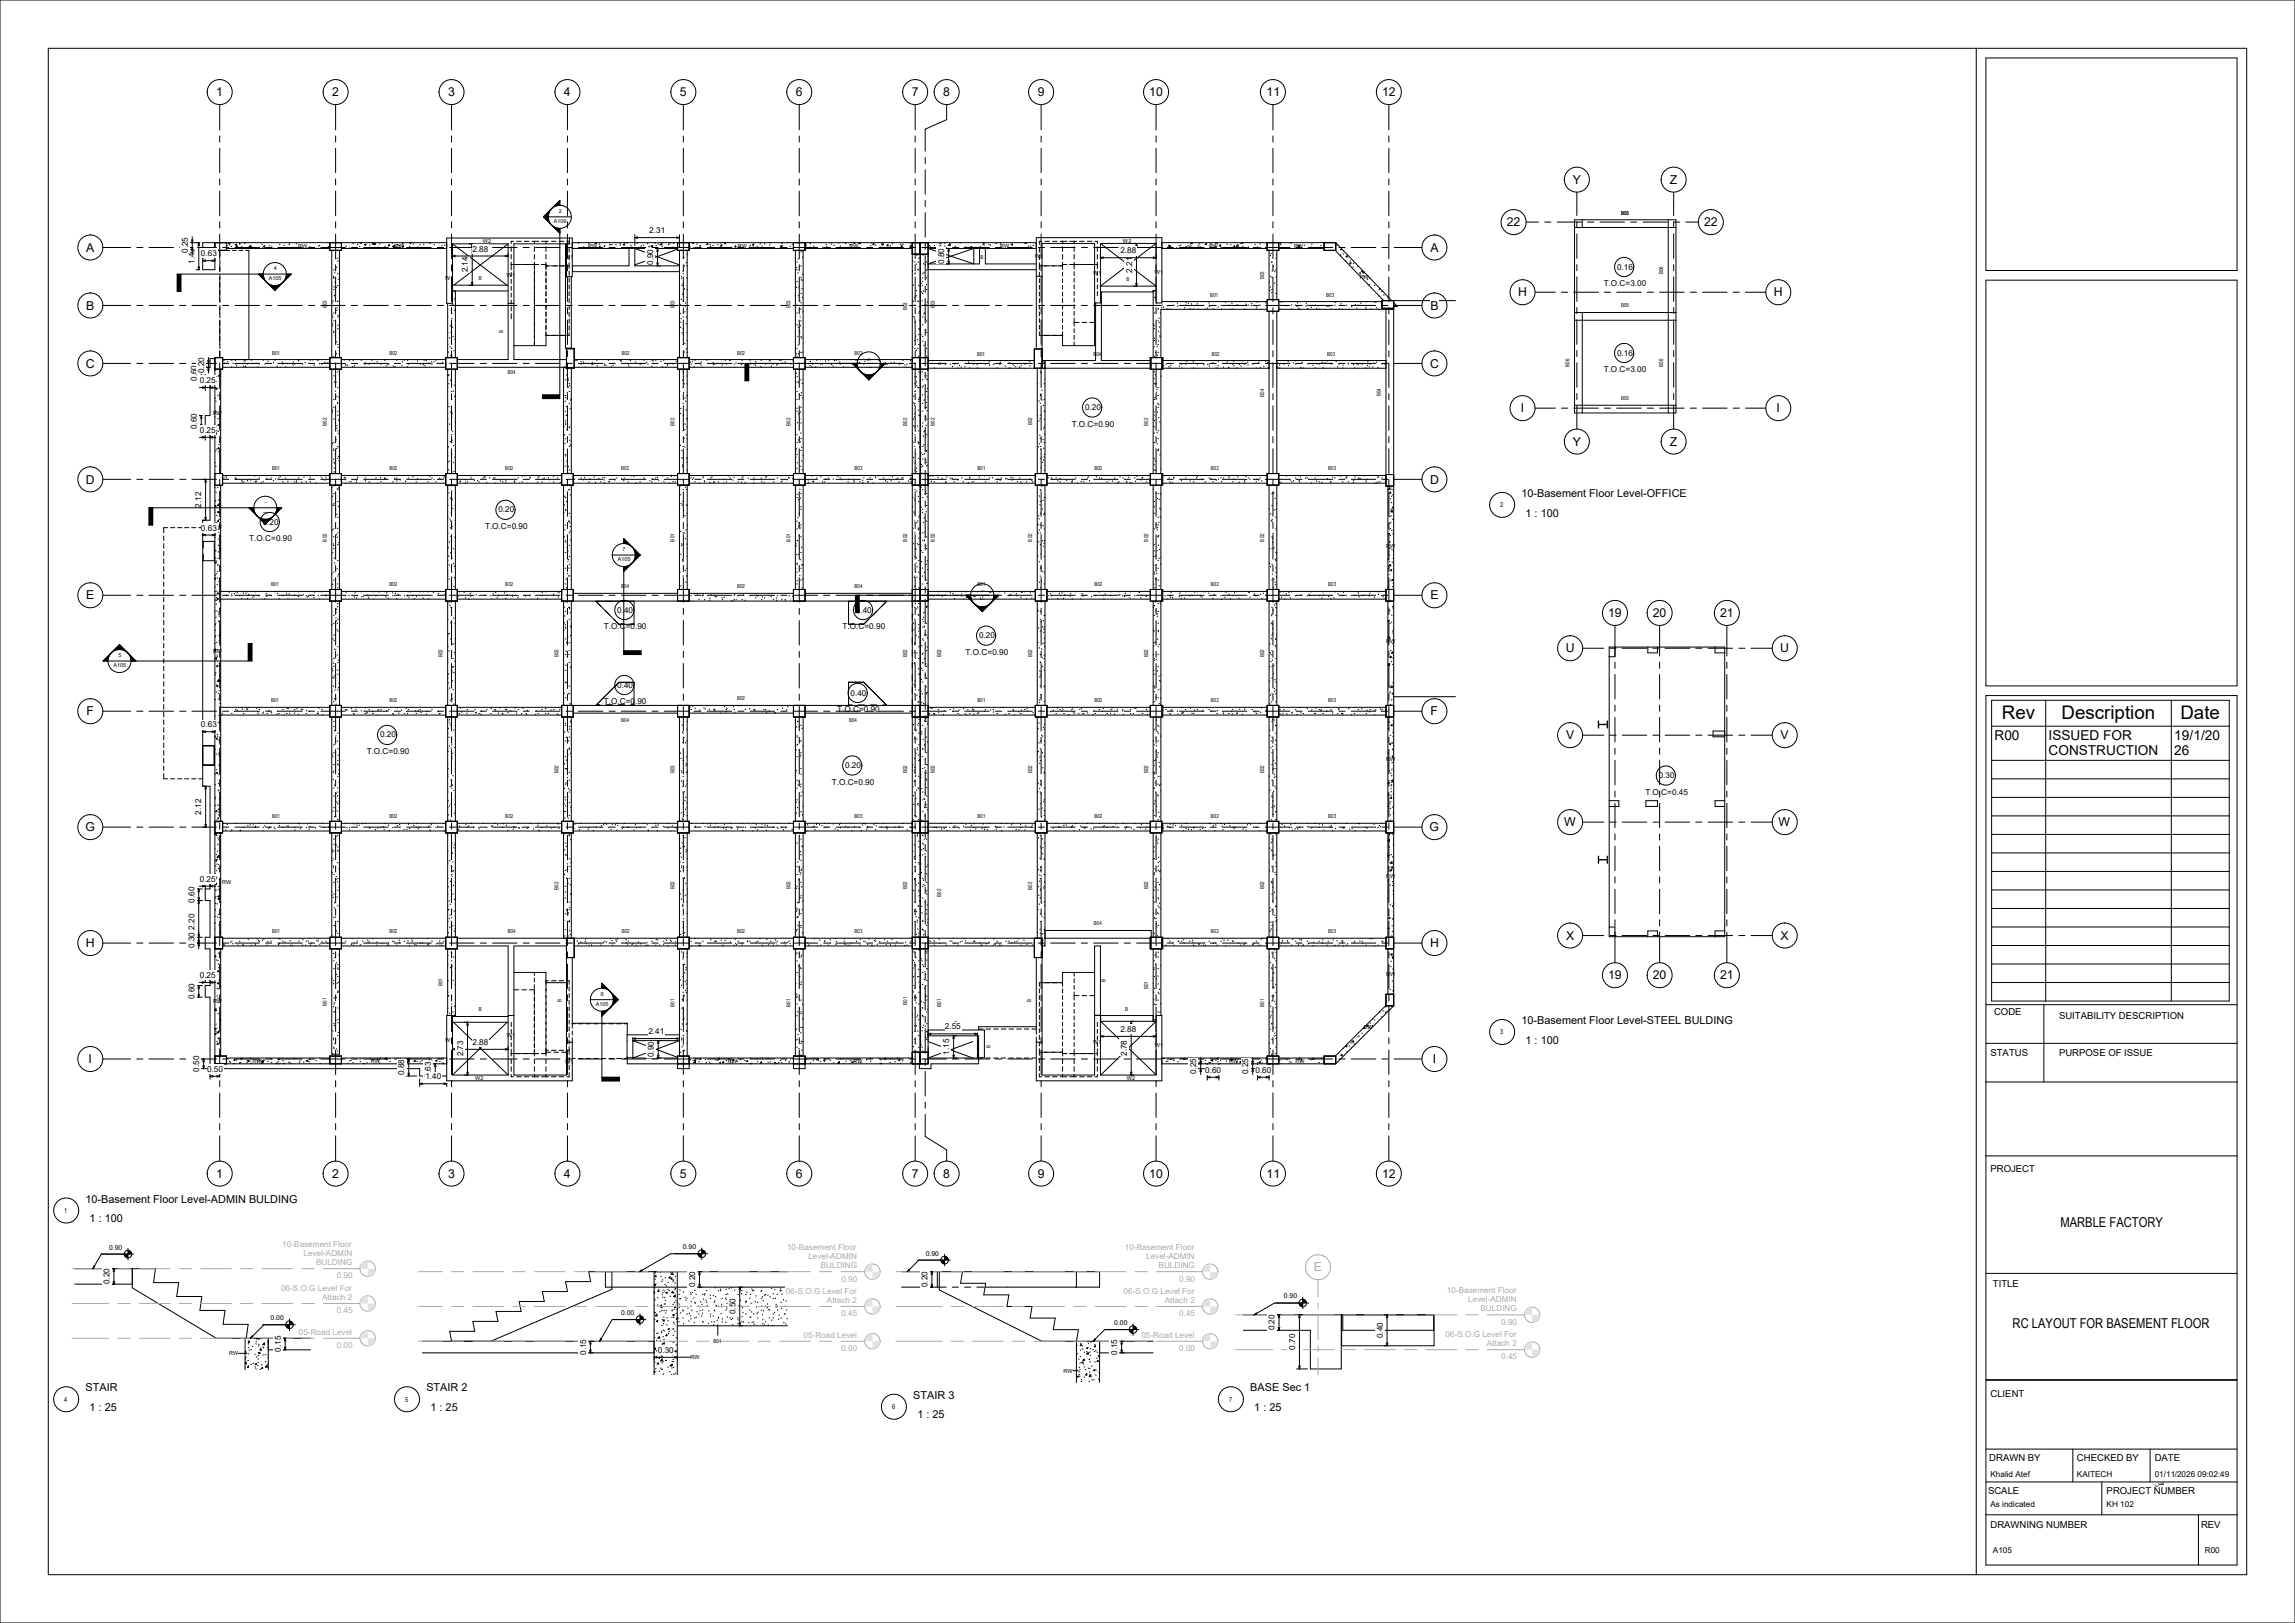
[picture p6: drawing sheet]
<svg xmlns="http://www.w3.org/2000/svg" width="1188mm" height="840mm" viewBox="0 0 1188 840" stroke-linecap="round" stroke-linejoin="round" font-family="sans-serif">
<defs><g id="words">
<g font-size="9.7">
<text x="1036" y="372">Rev</text>
<text x="1067" y="372">Description</text>
<text x="1129" y="372">Date</text>
</g>
<g font-size="7.1">
<text x="1032" y="383">R00</text>
<text x="1060" y="383">ISSUED FOR</text>
<text x="1125" y="383">19/1/20</text>
<text x="1060" y="391">CONSTRUCTION</text>
<text x="1125" y="391">26</text>
<text x="1067" y="635">MARBLE FACTORY</text>
<text x="1042" y="687">RC LAYOUT FOR BASEMENT FLOOR</text>
</g>
<g font-size="6.3">
<text x="112" y="50">1</text>
<text x="172" y="50">2</text>
<text x="232" y="50">3</text>
<text x="292" y="50">4</text>
<text x="352" y="50">5</text>
<text x="412" y="50">6</text>
<text x="472" y="50">7</text>
<text x="488" y="50">8</text>
<text x="537" y="50">9</text>
<text x="595" y="50">10</text>
<text x="656" y="50">11</text>
<text x="715" y="50">12</text>
<text x="814" y="95">Y</text>
<text x="864" y="95">Z</text>
<text x="780" y="117">22</text>
<text x="882" y="117">22</text>
<text x="45" y="130">A</text>
<text x="740" y="130">A</text>
<text x="786" y="153">H</text>
<text x="918" y="153">H</text>
<text x="45" y="160">B</text>
<text x="740" y="160">B</text>
<text x="44" y="190">C</text>
<text x="740" y="190">C</text>
<text x="787" y="213">I</text>
<text x="920" y="213">I</text>
<text x="814" y="231">Y</text>
<text x="864" y="231">Z</text>
<text x="44" y="250">D</text>
<text x="740" y="250">D</text>
<text x="45" y="310">E</text>
<text x="740" y="310">E</text>
<text x="832" y="319">19</text>
<text x="856" y="319">20</text>
<text x="890" y="319">21</text>
<text x="810" y="338">U</text>
<text x="922" y="338">U</text>
<text x="45" y="370">F</text>
<text x="741" y="370">F</text>
<text x="811" y="383">V</text>
<text x="922" y="383">V</text>
<text x="44" y="430">G</text>
<text x="740" y="430">G</text>
<text x="810" y="428">W</text>
<text x="921" y="428">W</text>
<text x="44" y="490">H</text>
<text x="740" y="490">H</text>
<text x="811" y="486">X</text>
<text x="922" y="486">X</text>
<text x="832" y="507">19</text>
<text x="856" y="507">20</text>
<text x="890" y="507">21</text>
<text x="46" y="550">I</text>
<text x="742" y="550">I</text>
<text x="112" y="610">1</text>
<text x="172" y="610">2</text>
<text x="232" y="610">3</text>
<text x="292" y="610">4</text>
<text x="352" y="610">5</text>
<text x="412" y="610">6</text>
<text x="472" y="610">7</text>
<text x="488" y="610">8</text>
<text x="537" y="610">9</text>
<text x="595" y="610">10</text>
<text x="656" y="610">11</text>
<text x="715" y="610">12</text>
</g>
<text font-size="6.3" fill="#aaa" x="680" y="658">E</text>
<g font-size="5.6">
<text x="788" y="257">10-Basement Floor Level-OFFICE</text>
<text x="790" y="267">1 : 100</text>
<text x="788" y="530">10-Basement Floor Level-STEEL BULDING</text>
<text x="790" y="540">1 : 100</text>
<text x="44" y="622">10-Basement Floor Level-ADMIN BULDING</text>
<text x="46" y="633">1 : 100</text>
<text x="44" y="720">STAIR</text>
<text x="221" y="720">STAIR 2</text>
<text x="473" y="724">STAIR 3</text>
<text x="647" y="720">BASE Sec 1</text>
<text x="46" y="730">1 : 25</text>
<text x="223" y="730">1 : 25</text>
<text x="649" y="730">1 : 25</text>
<text x="475" y="734">1 : 25</text>
</g>
<g font-size="4.9">
<text x="1032" y="525">CODE</text>
<text x="1066" y="527">SUITABILITY DESCRIPTION</text>
<text x="1030" y="547">STATUS</text>
<text x="1066" y="547">PURPOSE OF ISSUE</text>
<text x="1030" y="606">PROJECT</text>
<text x="1032" y="666">TITLE</text>
<text x="1030" y="723">CLIENT</text>
<text x="1030" y="756">DRAWN BY</text>
<text x="1075" y="756">CHECKED BY</text>
<text x="1115" y="756">DATE</text>
<text x="1029" y="773">SCALE</text>
<text x="1090" y="773">PROJECT NUMBER</text>
<text x="1030" y="791">DRAWNING NUMBER</text>
<text x="1139" y="791">REV</text>
</g>
<g font-size="4.2">
<text x="336" y="121">2.31</text>
<text x="97" y="131" transform="rotate(-90 97 131)">0.25</text>
<text x="245" y="130">2.88</text>
<text x="580" y="131">2.88</text>
<text x="101" y="137" transform="rotate(-90 101 137)">1.40</text>
<text x="104" y="133">0.63</text>
<text x="338" y="137" transform="rotate(-90 338 137)">0.90</text>
<text x="489" y="137" transform="rotate(-90 489 137)">0.80</text>
<text x="242" y="141" transform="rotate(-90 242 141)">2.14</text>
<text x="586" y="141" transform="rotate(-90 586 141)">2.21</text>
<text x="837" y="139">0.16</text>
<text x="830" y="148">T.O.C=3.00</text>
<text x="837" y="184">0.16</text>
<text x="102" y="197" transform="rotate(-90 102 197)">0.60</text>
<text x="106" y="193" transform="rotate(-90 106 193)">0.20</text>
<text x="830" y="193">T.O.C=3.00</text>
<text x="103" y="198">0.25</text>
<text x="562" y="212">0.20</text>
<text x="555" y="221">T.O.C=0.90</text>
<text x="102" y="222" transform="rotate(-90 102 222)">0.60</text>
<text x="103" y="224">0.25</text>
<text x="104" y="263" transform="rotate(-90 104 263)">2.12</text>
<text x="258" y="265">0.20</text>
<text x="104" y="275">0.63</text>
<text x="136" y="271">0.20</text>
<text x="251" y="274">T.O.C=0.90</text>
<text x="129" y="280">T.O.C=0.90</text>
<text x="320" y="317">0.40</text>
<text x="443" y="317">0.40</text>
<text x="313" y="326">T.O.C=0.90</text>
<text x="436" y="326">T.O.C=0.90</text>
<text x="507" y="330">0.20</text>
<text x="500" y="339">T.O.C=0.90</text>
<text x="320" y="356">0.40</text>
<text x="440" y="360">0.40</text>
<text x="313" y="364">T.O.C=0.90</text>
<text x="433" y="369">T.O.C=0.90</text>
<text x="104" y="376">0.63</text>
<text x="197" y="382">0.20</text>
<text x="190" y="390">T.O.C=0.90</text>
<text x="437" y="398">0.20</text>
<text x="431" y="406">T.O.C=0.90</text>
<text x="859" y="403">0.30</text>
<text x="852" y="411">T.O.C=0.45</text>
<text x="104" y="422" transform="rotate(-90 104 422)">2.12</text>
<text x="103" y="456">0.25</text>
<text x="101" y="467" transform="rotate(-90 101 467)">0.60</text>
<text x="101" y="481" transform="rotate(-90 101 481)">2.20</text>
<text x="101" y="491" transform="rotate(-90 101 491)">0.30</text>
<text x="103" y="506">0.25</text>
<text x="101" y="517" transform="rotate(-90 101 517)">0.60</text>
<text x="489" y="533">2.55</text>
<text x="336" y="535">2.41</text>
<text x="580" y="534">2.88</text>
<text x="245" y="541">2.88</text>
<text x="491" y="546" transform="rotate(-90 491 546)">1.15</text>
<text x="240" y="547" transform="rotate(-90 240 547)">2.73</text>
<text x="338" y="547" transform="rotate(-90 338 547)">0.90</text>
<text x="583" y="547" transform="rotate(-90 583 547)">2.78</text>
<text x="103" y="555" transform="rotate(-90 103 555)">0.50</text>
<text x="107" y="555">0.50</text>
<text x="209" y="557" transform="rotate(-90 209 557)">0.88</text>
<text x="223" y="558" transform="rotate(-90 223 558)">0.63</text>
<text x="619" y="556" transform="rotate(-90 619 556)">0.25</text>
<text x="624" y="555">0.60</text>
<text x="646" y="556" transform="rotate(-90 646 556)">0.25</text>
<text x="650" y="555">0.60</text>
<text x="220" y="559">1.40</text>
<text x="57" y="665" transform="rotate(-90 57 665)">0.20</text>
<text x="360" y="666" transform="rotate(-90 360 666)">0.20</text>
<text x="480" y="666" transform="rotate(-90 480 666)">0.20</text>
<text x="381" y="680" transform="rotate(-90 381 680)">0.50</text>
<text x="660" y="689" transform="rotate(-90 660 689)">0.20</text>
<text x="716" y="693" transform="rotate(-90 716 693)">0.40</text>
<text x="145" y="700" transform="rotate(-90 145 700)">0.15</text>
<text x="303" y="701" transform="rotate(-90 303 701)">0.15</text>
<text x="341" y="700">0.30</text>
<text x="578" y="701" transform="rotate(-90 578 701)">0.15</text>
<text x="670" y="699" transform="rotate(-90 670 699)">0.70</text>
<text x="1030" y="764">Khalid Atef</text>
<text x="1075" y="764">KAITECH</text>
<text x="1115" y="764">01/11/2026 09:02:49</text>
<text x="1115" y="769">ص</text>
<text x="1030" y="780">As indicated</text>
<text x="1090" y="780">KH 102</text>
<text x="1032" y="804">A105</text>
<text x="1141" y="804">R00</text>
</g>
<g font-size="4.2" fill="#aaa">
<text x="146" y="645">10</text>
<text x="151" y="645">-Basement Floor</text>
<text x="407" y="647">10</text>
<text x="412" y="647">-Basement Floor</text>
<text x="582" y="647">10</text>
<text x="587" y="647">-Basement Floor</text>
<text x="157" y="650">Level-ADMIN</text>
<text x="418" y="652">Level-ADMIN</text>
<text x="593" y="652">Level-ADMIN</text>
<text x="164" y="655">BULDING</text>
<text x="425" y="656">BULDING</text>
<text x="600" y="656">BULDING</text>
<text x="174" y="662">0.90</text>
<text x="436" y="663">0.90</text>
<text x="610" y="663">0.90</text>
<text x="145" y="668">06</text>
<text x="150" y="668">-S.O.G Level For</text>
<text x="407" y="670">06</text>
<text x="411" y="670">-S.O.G Level For</text>
<text x="582" y="670">06</text>
<text x="586" y="670">-S.O.G Level For</text>
<text x="749" y="669">10</text>
<text x="754" y="669">-Basement Floor</text>
<text x="167" y="673">Attach</text>
<text x="180" y="673">2</text>
<text x="428" y="674">Attach</text>
<text x="441" y="674">2</text>
<text x="603" y="674">Attach</text>
<text x="616" y="674">2</text>
<text x="760" y="674">Level-ADMIN</text>
<text x="174" y="680">0.45</text>
<text x="436" y="681">0.45</text>
<text x="610" y="681">0.45</text>
<text x="766" y="679">BULDING</text>
<text x="777" y="686">0.90</text>
<text x="155" y="691">05</text>
<text x="159" y="691">-Road Level</text>
<text x="416" y="692">05</text>
<text x="421" y="692">-Road Level</text>
<text x="591" y="692">05</text>
<text x="596" y="692">-Road Level</text>
<text x="748" y="692">06</text>
<text x="753" y="692">-S.O.G Level For</text>
<text x="174" y="698">0.00</text>
<text x="436" y="699">0.00</text>
<text x="610" y="699">0.00</text>
<text x="770" y="697">Attach</text>
<text x="783" y="697">2</text>
<text x="777" y="704">0.45</text>
</g>
<g font-size="3.5">
<text x="777" y="263">2</text>
<text x="777" y="535">3</text>
<text x="33" y="628">1</text>
<text x="57" y="647">0.90</text>
<text x="354" y="647">0.90</text>
<text x="479" y="650">0.90</text>
<text x="665" y="672">0.90</text>
<text x="140" y="683">0.00</text>
<text x="322" y="681">0.00</text>
<text x="577" y="686">0.00</text>
<text x="33" y="725">4</text>
<text x="210" y="725">5</text>
<text x="636" y="725">7</text>
<text x="462" y="729">6</text>
</g>
<g font-size="2.8">
<text x="289" y="110">2</text>
<text x="839" y="111">B05</text>
<text x="287" y="115">A109</text>
<text x="250" y="126">W2</text>
<text x="581" y="126">W2</text>
<text x="154" y="128">RW</text>
<text x="204" y="128">RW</text>
<text x="304" y="128">RW</text>
<text x="382" y="128">RW</text>
<text x="440" y="128">RW</text>
<text x="518" y="128">RW</text>
<text x="626" y="128">RW</text>
<text x="670" y="128">RW</text>
<text x="293" y="134">W</text>
<text x="295" y="134">1</text>
<text x="508" y="134">B</text>
<text x="536" y="133">W</text>
<text x="538" y="133">1</text>
<text x="142" y="140">4</text>
<text x="262" y="143">W</text>
<text x="265" y="143">1</text>
<text x="566" y="142">W</text>
<text x="569" y="142">1</text>
<text x="598" y="142">W1</text>
<text x="861" y="142" transform="rotate(-90 861 142)">B06</text>
<text x="139" y="145">A105</text>
<text x="231" y="145">W1</text>
<text x="248" y="145">B</text>
<text x="583" y="145">B</text>
<text x="654" y="145" transform="rotate(-90 654 145)">B03</text>
<text x="704" y="144">RW</text>
<text x="626" y="153">B01</text>
<text x="686" y="153">B03</text>
<text x="169" y="160" transform="rotate(-90 169 160)">B</text>
<text x="169" y="158" transform="rotate(-90 169 158)">03</text>
<text x="349" y="160" transform="rotate(-90 349 160)">B</text>
<text x="349" y="158" transform="rotate(-90 349 158)">03</text>
<text x="409" y="160" transform="rotate(-90 409 160)">B03</text>
<text x="470" y="161" transform="rotate(-90 470 161)">B03</text>
<text x="484" y="160" transform="rotate(-90 484 160)">B</text>
<text x="484" y="158" transform="rotate(-90 484 158)">03</text>
<text x="839" y="159">B05</text>
<text x="260" y="172" transform="rotate(-90 260 172)">B</text>
<text x="141" y="183">B01</text>
<text x="202" y="183">B02</text>
<text x="322" y="183">B02</text>
<text x="382" y="183">B02</text>
<text x="442" y="183">B03</text>
<text x="506" y="184">B01</text>
<text x="566" y="184">B</text>
<text x="568" y="184">04</text>
<text x="627" y="184">B02</text>
<text x="687" y="184">B03</text>
<text x="449" y="191">---</text>
<text x="449" y="186">-</text>
<text x="812" y="190" transform="rotate(-90 812 190)">B06</text>
<text x="861" y="190" transform="rotate(-90 861 190)">B06</text>
<text x="263" y="194">B04</text>
<text x="654" y="205" transform="rotate(-90 654 205)">B04</text>
<text x="715" y="205" transform="rotate(-90 715 205)">B04</text>
<text x="839" y="207">B05</text>
<text x="110" y="215">RW</text>
<text x="169" y="220" transform="rotate(-90 169 220)">B02</text>
<text x="349" y="220" transform="rotate(-90 349 220)">B02</text>
<text x="409" y="220" transform="rotate(-90 409 220)">B02</text>
<text x="470" y="220" transform="rotate(-90 470 220)">B02</text>
<text x="484" y="220" transform="rotate(-90 484 220)">B02</text>
<text x="534" y="220" transform="rotate(-90 534 220)">B02</text>
<text x="594" y="220" transform="rotate(-90 594 220)">B02</text>
<text x="141" y="243">B01</text>
<text x="202" y="243">B02</text>
<text x="262" y="243">B02</text>
<text x="322" y="243">B02</text>
<text x="442" y="243">B03</text>
<text x="506" y="243">B01</text>
<text x="566" y="243">B02</text>
<text x="627" y="243">B02</text>
<text x="687" y="243">B03</text>
<text x="137" y="261">-</text>
<text x="136" y="266">---</text>
<text x="110" y="274">RW</text>
<text x="169" y="280" transform="rotate(-90 169 280)">B02</text>
<text x="349" y="280" transform="rotate(-90 349 280)">B01</text>
<text x="409" y="280" transform="rotate(-90 409 280)">B01</text>
<text x="470" y="280" transform="rotate(-90 470 280)">B02</text>
<text x="484" y="280" transform="rotate(-90 484 280)">B02</text>
<text x="534" y="280" transform="rotate(-90 534 280)">B02</text>
<text x="594" y="280" transform="rotate(-90 594 280)">B02</text>
<text x="654" y="280" transform="rotate(-90 654 280)">B02</text>
<text x="322" y="285">7</text>
<text x="717" y="283">RW</text>
<text x="320" y="290">A105</text>
<text x="140" y="303">B01</text>
<text x="202" y="303">B02</text>
<text x="262" y="303">B02</text>
<text x="322" y="304">B</text>
<text x="323" y="304">04</text>
<text x="382" y="304">B02</text>
<text x="442" y="304">B04</text>
<text x="506" y="303">B01</text>
<text x="566" y="303">B02</text>
<text x="627" y="303">B02</text>
<text x="687" y="303">B03</text>
<text x="507" y="311">---</text>
<text x="508" y="306">-</text>
<text x="717" y="333">RW</text>
<text x="61" y="340">5</text>
<text x="110" y="338">RW</text>
<text x="229" y="340" transform="rotate(-90 229 340)">B02</text>
<text x="289" y="340" transform="rotate(-90 289 340)">B02</text>
<text x="470" y="340" transform="rotate(-90 470 340)">B02</text>
<text x="487" y="340" transform="rotate(-90 487 340)">B02</text>
<text x="534" y="340" transform="rotate(-90 534 340)">B02</text>
<text x="594" y="340" transform="rotate(-90 594 340)">B02</text>
<text x="654" y="340" transform="rotate(-90 654 340)">B02</text>
<text x="59" y="345">A105</text>
<text x="140" y="363">B01</text>
<text x="202" y="363">B02</text>
<text x="382" y="362">B02</text>
<text x="506" y="363">B01</text>
<text x="566" y="363">B02</text>
<text x="627" y="363">B02</text>
<text x="687" y="363">B03</text>
<text x="322" y="374">B04</text>
<text x="439" y="374">B04</text>
<text x="717" y="394">RW</text>
<text x="289" y="400" transform="rotate(-90 289 400)">B02</text>
<text x="349" y="400" transform="rotate(-90 349 400)">B03</text>
<text x="470" y="400" transform="rotate(-90 470 400)">B02</text>
<text x="484" y="400" transform="rotate(-90 484 400)">B02</text>
<text x="534" y="400" transform="rotate(-90 534 400)">B02</text>
<text x="594" y="400" transform="rotate(-90 594 400)">B02</text>
<text x="654" y="400" transform="rotate(-90 654 400)">B02</text>
<text x="141" y="423">B01</text>
<text x="202" y="423">B02</text>
<text x="262" y="423">B02</text>
<text x="442" y="423">B03</text>
<text x="506" y="423">B01</text>
<text x="566" y="423">B02</text>
<text x="627" y="423">B02</text>
<text x="687" y="423">B03</text>
<text x="717" y="454">RW</text>
<text x="115" y="457">RW</text>
<text x="289" y="461" transform="rotate(-90 289 461)">B02</text>
<text x="349" y="460" transform="rotate(-90 349 460)">B02</text>
<text x="409" y="460" transform="rotate(-90 409 460)">B02</text>
<text x="470" y="460" transform="rotate(-90 470 460)">B02</text>
<text x="534" y="461" transform="rotate(-90 534 461)">B02</text>
<text x="594" y="460" transform="rotate(-90 594 460)">B02</text>
<text x="654" y="460" transform="rotate(-90 654 460)">B02</text>
<text x="487" y="464" transform="rotate(-90 487 464)">B02</text>
<text x="566" y="479">B04</text>
<text x="141" y="483">B01</text>
<text x="202" y="483">B02</text>
<text x="263" y="483">B04</text>
<text x="322" y="483">B02</text>
<text x="382" y="483">B02</text>
<text x="442" y="483">B03</text>
<text x="627" y="483">B02</text>
<text x="687" y="483">B03</text>
<text x="572" y="508" transform="rotate(-90 572 508)">B</text>
<text x="717" y="505">RW</text>
<text x="229" y="511" transform="rotate(-90 229 511)">B01</text>
<text x="311" y="515">6</text>
<text x="594" y="512" transform="rotate(-90 594 512)">B01</text>
<text x="110" y="519">RW</text>
<text x="169" y="521" transform="rotate(-90 169 521)">B01</text>
<text x="291" y="518" transform="rotate(-90 291 518)">B</text>
<text x="308" y="520">A105</text>
<text x="349" y="521" transform="rotate(-90 349 521)">B01</text>
<text x="409" y="521" transform="rotate(-90 409 521)">B01</text>
<text x="470" y="520" transform="rotate(-90 470 520)">B01</text>
<text x="487" y="521" transform="rotate(-90 487 521)">B01</text>
<text x="534" y="518" transform="rotate(-90 534 518)">B</text>
<text x="654" y="521" transform="rotate(-90 654 521)">B01</text>
<text x="248" y="523">B</text>
<text x="582" y="523">B</text>
<text x="494" y="530">B</text>
<text x="706" y="532">RW</text>
<text x="231" y="539">W1</text>
<text x="262" y="537">W</text>
<text x="265" y="537">1</text>
<text x="513" y="543" transform="rotate(-90 513 543)">B</text>
<text x="566" y="540">W</text>
<text x="569" y="540">1</text>
<text x="598" y="542">W1</text>
<text x="131" y="550">RW</text>
<text x="192" y="550">RW</text>
<text x="293" y="551">W1</text>
<text x="377" y="550">RW</text>
<text x="442" y="550">RW</text>
<text x="636" y="550">RW</text>
<text x="671" y="550">RW</text>
<text x="246" y="559">W2</text>
<text x="583" y="559">W2</text>
<text x="369" y="695">B01</text>
<text x="119" y="701">RW</text>
<text x="357" y="703">RW</text>
<text x="550" y="710">RW</text>
</g>
</g></defs>
<g fill="none" stroke="#000" stroke-width=".52">
<path d="M815 114h53v100h-53zM815 118h53M819 114v4M864 114v100M111 126v14h-6v-14h126M111 130h8M114 130v3M114 134v3M114 138v3M117 126v4M117 129h54M118 127h.1"/>
<path d="M119 126h-1h1M119 127h.1M120 127v1M120 130h2M122 127v-1v1zM123 127v1h-1zM124 128v1M124 130h2M124 126h.1M125 128h.1M127 126h.1M127 130h2v56"/>
<path d="M129 128v1M130 127v1M130 127v1h-1zM130 128h.1M130 128h1M134 128h.1M136 126h.1M136 128h.1M136 127h1v1zM137 128h.1M137 129h.1M140 127h-1"/>
<path d="M141 128h-1M141 128l1 1M145 126v1M147 129h.1M147 127h.1M150 127h-1M150 126h.1M151 128h1l-1 1zM154 126h-1M155 128v1M159 128h.1M160 128h.1"/>
<path d="M164 128h-1M165 127h.1M166 127h-1M170 128h.1M171 126h.1M171 126v4h6v-4M172 130v55M173 140h.1M173 130h.1M174 134h.1M174 138v1M175 134h.1"/>
<path d="M175 135h.1M176 138h.1M176 130v55M177 129h54M179 127v1M181 128h.1M183 126h.1M185 126v1M185 126h.1M186 127v1M187 126h.1M189 127v-1v1z"/>
<path d="M191 126h.1M192 127h-1M193 128h.1M193 126h1h-1M194 127v-1v1M196 128h-1M197 126h-1M198 126h.1M200 127h-1M201 128h.1M201 127h1h-1zM203 126h.1"/>
<path d="M203 127h1v1zM204 127v1h-1zM206 127h.1M207 127h.1M207 128h.1M208 126h1M208 126h.1M209 127v1h-1zM212 127v1M212 126h.1M213 126h.1M214 126h.1"/>
<path d="M216 128h.1M217 127h.1M218 128h1l-1 1zM219 129h-1M219 126v1M222 128h.1M223 126h-1M223 129h.1M225 127h.1M229 127h.1M230 127h.1M231 127h.1"/>
<path d="M234 126h29M234 126v31h-3v-34h65v20h-3v-17M234 126l28 22M263 126v60h-26M263 126l-28 22M265 128v2M265 132v2M265 136v4M265 137h5M266 125h-1v1M267 125h3M270 137h4"/>
<path d="M271 125h3M274 137h5M275 125h4M277 125v1M277 128v2M277 132v2M277 136v3M277 140v36M280 125h4M283 125v1M283 128v2M283 132v2"/>
<path d="M283 136v4M283 137h-3M285 138h-2M285 125h3M289 138h-4M289 125h3M293 126v54h3v-37M293 138h-4M293 138h2M293 125h2v1M295 128v2M295 132v2"/>
<path d="M295 136v3M295 123v3h-29v60h27M296 126h240M296 129h55M299 126h1M302 128h.1M304 128h.1M305 126h.1M305 128h.1M307 129h.1M308 126h1M309 129h.1"/>
<path d="M310 126h.1M311 127h-1M311 127l-1 1M313 128h.1M313 127h.1M316 126v1M316 127h.1M317 127h.1M319 127h.1M321 127h.1M321 126h.1M323 127v-1v1z"/>
<path d="M323 126h.1M324 126h1M325 126h.1M326 129v9h-30v3h56M326 127h1M327 128h.1M330 126h.1M331 128h.1M332 127h.1M333 127h.1M333 128h.1M335 126h.1"/>
<path d="M336 128h.1M337 127h-1M337 127h1v1zM337 127l1 1M339 126h.1M340 127h.1M341 126h.1M342 126v1M343 126v1h-1zM343 128h.1M346 126v1M347 126h.1"/>
<path d="M348 128h.1M349 128h.1M349 126h-1M351 126v4h6v-4M351 129l-22 8M352 140h.1M352 137l-23-8v9h23M352 130v55M353 134h1M354 130h.1M354 133h.1M354 137v1"/>
<path d="M355 136h.1M356 132h.1M356 138h.1M356 130v55M357 129h54M357 127h.1M357 128h.1M359 126h.1M359 128h.1M361 126h.1M362 127h1M363 127h-1"/>
<path d="M363 128h-1M364 129h.1M366 126v1zM368 127v1M368 126l-1 1M369 127h.1M372 127h-1M373 126h.1M373 128h.1M374 127h-1zM375 126h1M376 126h-1"/>
<path d="M378 128h.1M378 128h1M381 127v1h-1zM383 128h.1M384 128h.1M386 128l-1 1M388 128h.1M388 127h.1M389 128h1M390 127v-1v1zM390 127h.1M392 128h.1"/>
<path d="M394 126h-1M395 127h-1M395 129h.1M395 128v1M396 126h.1M398 128v1M399 127h-1M399 126h.1M404 128h.1M404 127v1M404 127h1v1zM405 126h.1"/>
<path d="M408 126h-1M409 127v1M410 126v1M411 126v4h6v-4M412 139v1M412 130v55M412 140h1M412 136h1M412 138v1M413 134h.1M414 138h1M415 130v1"/>
<path d="M416 133h-1M416 130h.1M416 130v55M417 126v1M417 129h55M418 128h-1M419 128v1zM420 126h-1M421 127h.1M426 128h.1M428 129h-1l1-1v1M428 127h.1"/>
<path d="M430 128h.1M430 126h.1M432 127h.1M434 126h.1M435 127h.1M438 126h.1M440 127h.1M441 129h-1M442 126h1M444 128h.1M445 126h.1M451 128l-1 1"/>
<path d="M451 127h.1M451 126h.1M452 126v1zM453 127h.1M456 128h.1M456 126h1M456 127l1-1v1zM457 126h.1M460 127h-1zM461 128h.1M461 127h.1M462 126h.1"/>
<path d="M466 126v1M467 127h.1M467 127v1h-1zM467 126h1M471 127h1v1zM471 126h.1M472 132h8M472 126v425M472 135h1M473 136h1M474 137h.1M475 132h.1"/>
<path d="M475 136h.1M475 139v1M475 134h1M475 140h1M476 126v425M478 132h.1M478 136v1M479 137h.1M479 136h1M480 140h.1M480 140h56M480 126v425h-155v-21h-29"/>
<path d="M481 127h.1M481 128v1M482 128h-1M484 127h.1M486 128v1zM487 126h-1M487 127h.1M487 126h.1M489 127h.1M489 126h.1M492 126v1h-1zM492 126h.1"/>
<path d="M494 127l1 1M497 128l-1 1M497 129h.1M497 126h.1M499 128h.1M500 128h.1M502 129l1-1v1M502 128h.1M503 128h.1M505 128h.1M507 129v8h-27l24-8v8l-24-8h56M508 128h-1"/>
<path d="M509 127h.1M509 126h.1M510 127h-1M510 129v8h26M511 128h.1M512 126h.1M513 127h.1M515 126h.1M516 126h.1M516 128v1M518 126h.1M523 126h.1"/>
<path d="M523 127l1-1v1zM526 128h.1M528 128h.1M531 126h.1M532 129h.1M532 127h.1M534 127h-1M535 127h.1M538 138h5M538 128v2M538 132v2M538 136v3"/>
<path d="M539 125h-1v1M541 125h2M544 138h3M545 125h2M547 138h3M549 125h3M550 137h2M550 125v1M550 128v2M550 132v2M550 136v3M554 125h3"/>
<path d="M556 125v1M556 128v2M556 132v2M556 136v3M559 137h-5M559 125h2M563 137h-4M563 125h2M563 137h5M567 125h1v1M568 128v2M568 132v2"/>
<path d="M568 136v3M570 126v31h-3M570 126h28M570 126l28 22h-28l28-22M598 126v31h3v-34h-65v58M601 126h90M601 129h55M602 128h.1M605 127h.1M605 127h1l-1 1zM606 128h.1M607 128h.1"/>
<path d="M608 128l-1 1M609 128h.1M610 127h1M611 127h.1M612 128l1 1M614 128h.1M615 127h.1M616 127v1M616 126h.1M617 127h-1M617 126h.1M620 128h.1"/>
<path d="M621 127h-1M621 126h.1M621 128h.1M623 128v1M624 126v1zM627 128h.1M627 126h.1M629 127v1M630 126h-1M632 127h-1zM632 127v1M632 128h.1"/>
<path d="M635 126v1M637 128h.1M637 127h.1M637 128h1M639 127v1h-1zM640 128h-1M641 127v1l-1-1zM642 126h.1M643 128v1M643 126h.1M643 127h.1M646 128v1v-1z"/>
<path d="M650 127h.1M651 128h.1M651 129h1M652 126h.1M653 128h-1M654 129h-1M654 129h.1M656 126v4h6v-4M657 130v25M658 132h.1M658 131h.1M659 136h-1"/>
<path d="M659 138h.1M660 134h1M660 140h1M661 132h.1M661 130v25M662 129h23M663 129h-1M663 126h.1M663 127h.1M666 128h.1M668 126h.1M672 127h1l-1 1z"/>
<path d="M673 127h-1M673 128v1M675 127h.1M679 128h-1M679 126h.1M684 127h.1M685 126v4h6v-4M691 130l25 26M691 126l29 30M692 127h.1M694 132h.1M695 129h-1"/>
<path d="M696 132h-1M697 135h-1M697 132v1zM699 136v1zM699 135h.1M700 136h1M701 138h-1M703 138h.1M114 142v3M114 146v3M114 150v3M114 154v3"/>
<path d="M114 158v3M172 159h.1M172 157h.1M172 156h.1M173 150h.1M173 143h.1M173 148v1M173 144h.1M173 153h.1M173 141h.1M173 146h.1M174 149h.1"/>
<path d="M174 159h1M175 142h.1M175 148h.1M175 156h.1M175 145h.1M232 157v28M234 158h.1M234 151h29M234 148h29M234 157l1 1M235 155h.1M236 152h.1"/>
<path d="M236 160h.1M236 151v34M263 157h3M265 141v2M265 145v2M265 148v2M265 152v2M265 155v2M265 159v2M283 140v3M283 144v2M283 147v3"/>
<path d="M283 151v2M283 155v2M283 158v2M295 140v2M295 144v2M295 147v3M295 151v2M295 155v2M295 158v2M352 144h.1M352 150h.1M352 157v1"/>
<path d="M353 155h.1M353 143h.1M353 144h.1M353 148h.1M353 152h.1M353 140h1M353 142h1M353 148h1M353 156h1M354 147h.1M354 149v1M355 158v1"/>
<path d="M355 157h.1M356 144h.1M356 150h.1M356 160h.1M356 154h.1M412 149h.1M412 158h1M412 146h1M413 141h.1M413 153h.1M414 148v1M414 159v1"/>
<path d="M414 156h.1M414 144h1M414 152h1M414 160h1M415 157h.1M415 145h.1M415 149v1M415 154h.1M415 142h1M416 145h.1M472 140h.1M473 156h.1"/>
<path d="M473 147v1M473 142h1M473 158h1M473 154h1M474 141h.1M474 150v1M474 153h.1M475 156h.1M475 148h1M475 156h1M476 158v1M477 158v1"/>
<path d="M477 145h.1M477 146v1M477 151h.1M477 156h.1M477 148h.1M477 142h1M477 152h1M477 146h1M477 144h1M478 150v1M478 141h.1M479 158h-1"/>
<path d="M479 144h1M479 150h1M479 158h1M480 147h.1M480 156v1M480 142v1M536 143h3M538 141v2M538 144v2M538 148v2M538 151v2M538 155v2"/>
<path d="M538 158v2M550 141v2M550 144v2M550 148v2M550 151v2M550 155v2M550 158v2M556 141v2M556 144v2M556 147v2M556 151v2M556 154v2"/>
<path d="M556 158v2M567 157v30h-28M568 141v2M568 144v2M568 147v2M568 151v2M597 160h.1M597 151h-27v36h25M597 154h1M598 154h.1M598 150h-1v35M599 157h.1"/>
<path d="M599 160h1M600 160h-1M601 159h.1M601 158h1M601 156h55M602 159h.1M604 160h.1M605 158h.1M607 156h.1M607 158h1M609 157h1M610 158v1"/>
<path d="M613 159h.1M614 158h.1M614 156v1M615 157h.1M616 160h.1M617 157h.1M619 158h1M620 157h.1M621 160h-1M625 159v1M626 157h.1M626 158h.1"/>
<path d="M626 158v1M631 159h-1M632 158h.1M632 160h.1M634 156h.1M636 158h.1M637 160h.1M638 157h.1M640 158h1M645 157v1M645 158h.1M646 158h.1"/>
<path d="M648 158h.1M648 157h.1M650 159h1M651 156v1M652 158h1M655 157h.1M656 155h6v6h-6zM657 146h.1M657 150h.1M657 155h1M658 148l-1 1M658 143h.1"/>
<path d="M658 144h1M658 150h1M658 151v1M658 140h1M660 146v1M660 140v1M660 152h1M661 143h.1M661 155h.1M662 156h53M663 156h.1M666 158h.1"/>
<path d="M669 158h.1M670 158h1M671 158l1 1M672 157h.1M672 159v1M676 158h.1M676 157h.1M677 158h.1M677 160h.1M679 159h.1M681 158h.1M681 160h1"/>
<path d="M683 158h-1M684 156h.1M687 158v1M688 158v1M691 156h.1M691 158h.1M691 156v1M693 160h.1M694 157h.1M697 158h.1M698 160h.1M700 159h.1"/>
<path d="M702 157v1M702 159l1 1M703 158h.1M704 142h.1M704 141h.1M704 157h.1M705 140v1zM706 141h-1zM706 143h.1M707 159h.1M707 156h.1M708 145h.1"/>
<path d="M709 147h.1M709 144h.1M710 160h.1M712 148h-1M712 156v1M712 156h.1M713 159h-1M714 153h.1M714 150h.1M714 149l1 1M715 157h.1M715 158h.1"/>
<path d="M715 158v1M715 155h.1M715 151h.1M716 155h.1M716 153h.1M718 154h1M719 154h.1M721 156v365M721 157l2 2h-2M753 156h-38v4h6M114 162v2M114 166v2"/>
<path d="M114 170v2M114 174v2M114 178v2M172 163h.1M172 167v1M172 168v1M172 164h.1M173 162h.1M173 166h.1M173 172h.1M173 171v1M173 174h1"/>
<path d="M174 177h.1M174 160v1M175 164h.1M175 170h.1M175 178h.1M175 168h.1M175 180h.1M175 163h.1M232 164h.1M232 172h.1M232 178h.1M233 175h.1"/>
<path d="M233 179v1M233 168v1M233 172h1M234 160h.1M234 162h.1M234 168h.1M234 165h.1M234 171v1M234 169h.1M235 174h-1M235 176h1M235 160v1"/>
<path d="M236 166h.1M236 174h.1M265 162v3M277 176v3M283 161v3M283 165v2M283 168v3M283 172v7h-17M293 174h-10M295 162v2M295 165v2M295 169v2"/>
<path d="M295 172v2h-2M352 162h.1M352 166h.1M352 172h.1M352 170h.1M352 167h.1M352 169v1M353 165h-1M353 172h.1M353 164h1M353 170h1M353 178h1"/>
<path d="M354 173h.1M355 178h-1M355 161l-1 1M355 167v1M355 164h.1M356 172h.1M356 176h.1M412 164h.1M412 162h1M412 168h1M413 174h.1M413 178v1"/>
<path d="M413 169v1M414 171h.1M414 164h.1M414 172h.1M414 168l1 1M414 166h1M414 174h1M415 175h.1M416 175h.1M416 161l-1 1M472 179l1 1M473 164h.1"/>
<path d="M473 165h.1M473 164h1M473 176h1M474 167h-1M474 178v1M474 174h.1M475 176h.1M475 162h1M475 170h1M475 178h1M476 173h.1M476 161h.1"/>
<path d="M476 166h.1M476 170v1M476 170h1M477 173h.1M477 164h1M477 168h1M477 174h1M478 176v1M478 179h.1M478 162v1M479 162h.1M479 171h.1"/>
<path d="M479 165h.1M479 166h1M479 172h1M538 172v2h12M538 161v2M538 165v2M538 168v2M550 172v7h17v-53h-28v65M550 161v2M550 165v2M550 168v2M556 161v2"/>
<path d="M556 165v4M556 167h3M556 170v2M556 174v2M556 177v2M560 167h3M564 167h3M597 168v1M597 168h.1M597 162h1M597 170h1M597 176h1"/>
<path d="M598 179l-1 1M598 175h.1M599 179h.1M599 166h1M599 178h1M600 176v1M600 165h.1M600 171v1M600 169h.1M600 167h.1M600 174h1M601 162h.1"/>
<path d="M601 174h-1M644 160h.1M656 160h-55v25M657 161v84M661 161v84M662 160h59M717 160v92h4M815 162h53M815 166h53M819 162v52M111 186h-2v4h-3v6h3v19h-3v6h3v48h-4v138h4v53h-3v6h3v19h-3v6h3v19h-3v6h3v37h108v4h14M111 191h4v-6h-4v366h120"/>
<path d="M111 195h.1M111 191v1M112 195h.1M112 197h.1M114 194v1h-1zM114 182v3M114 192h.1M114 194h.1M114 197h.1M114 191v54M115 186h56M115 190h56"/>
<path d="M116 186h.1M116 188h.1M118 187h.1M120 186h.1M120 190h.1M121 188h.1M122 188h.1M122 186v1M123 189h-1M126 189v1M126 187h.1M127 187h.1"/>
<path d="M127 189v1M128 188h.1M130 186h.1M133 188h.1M133 190h1M134 188h.1M136 186h.1M137 188v1M139 187h.1M141 188h1M142 186h1M144 190h-1"/>
<path d="M145 190h.1M146 187v1M146 188h1M148 190h.1M149 188h.1M152 189h.1M152 187v1M152 188h1M154 186h1M155 187h-1M156 188h1M158 187v1"/>
<path d="M160 186h1M162 186h.1M163 189h.1M164 186h.1M165 186h.1M165 188h.1M167 188h.1M168 187v1M170 188h.1M171 185h6v6h-6zM172 191v54M172 185h.1"/>
<path d="M173 184h.1M173 195h.1M173 197v1M174 183h.1M174 198h.1M175 192h.1M176 194h.1M176 183h.1M176 191v54M177 186h54M177 190h54M177 188h.1"/>
<path d="M178 186h.1M179 188h.1M179 189h.1M180 189h.1M181 186h.1M183 190h.1M183 186v1M184 189h-1M185 186h.1M187 186h.1M189 188v1M189 188h.1"/>
<path d="M191 188h.1M192 186l1 1M194 188h.1M195 187h.1M197 188h.1M199 186h.1M200 189v1M201 189h.1M201 188h.1M203 189l1 1M205 190h-1M205 186h.1"/>
<path d="M208 189h.1M208 187h.1M209 186h1M211 190h.1M211 186v1M211 188h1M213 186h.1M216 187h.1M217 188h1M218 186h.1M219 189h.1M219 186h1"/>
<path d="M220 189h.1M221 186v1M222 188h.1M223 187h1M223 188h1M225 187h.1M225 186h1M226 188h.1M229 187v1M231 185h6v6h-6zM232 195h.1M232 191v54"/>
<path d="M232 194h.1M232 198v1M232 182h.1M233 194h-1M233 184h.1M233 197h.1M234 184h.1M234 180h.1M235 199h.1M235 181v1M236 182h.1M236 197h.1"/>
<path d="M236 191v54M237 190h56M292 190v55M293 190h.1M293 197h.1M293 190h4M293 181h4M293 180h4v11h-4zM294 194h-1M294 191h.1M294 196h.1M294 197h.1"/>
<path d="M295 199h.1M295 200h.1M296 191v54M297 186h54M297 190h54M298 186v1M299 186h.1M301 188h.1M301 187h.1M302 187h.1M303 190h.1M306 189h.1"/>
<path d="M307 187l-1 1M307 188h.1M309 186h.1M309 189v1M313 188h.1M313 189h.1M314 189h.1M315 186h.1M316 190h1M317 189h.1M319 186h.1M321 186h.1"/>
<path d="M321 187h.1M322 187h.1M325 188h.1M325 189l1 1M326 186v1M329 187h.1M331 188h.1M332 188h.1M333 186h1M335 187v1M335 188h1M337 189v1"/>
<path d="M338 187h-1M338 187h.1M339 186h1M342 187h.1M343 190h.1M343 186h1M345 190h.1M345 188h1M346 189h.1M348 188h.1M350 187h.1M351 185h6v6h-6z"/>
<path d="M352 184h.1M352 195h.1M352 191v54M353 197h.1M353 192h1M354 191h.1M354 182h.1M354 199h.1M355 180v1M356 182h.1M356 195h.1M356 199h.1"/>
<path d="M356 191v54M357 186h54M357 190h54M357 187v1M358 188h.1M359 187h-1M359 190h.1M360 186h.1M360 188h.1M363 189h.1M363 187v1M364 190h.1"/>
<path d="M366 186h.1M369 188h.1M369 188v1M370 188h.1M374 189h.1M375 186l1 1M376 188h.1M378 186v1M378 186h.1M380 188h.1M380 190h.1M381 188h.1"/>
<path d="M384 188v1M384 186h.1M388 186h.1M388 188h.1M389 188h-1M390 188h.1M391 189h.1M391 187h.1M394 190h.1M394 186v1M396 188h1M396 186h.1"/>
<path d="M398 186h1M399 187h-1M399 189v1M400 188v1M402 189h.1M402 188h1M404 186v1M404 186h1M405 188h.1M406 187h1M409 188h.1M410 186h1"/>
<path d="M411 185h6v6h-6zM412 191v54M412 180h.1M412 193h.1M412 184h1M412 180h1M412 198h1M413 183h-1M413 195h.1M413 183h1M413 198h.1M414 182h1"/>
<path d="M414 197h1M415 198v1M415 182h.1M416 191v54M417 186h55M417 190h55M419 189h.1M420 187h-1M420 190h.1M421 188h.1M422 190h.1M423 186h.1"/>
<path d="M425 186h.1M425 188h.1M426 188v1M427 187h.1M429 186h.1M430 189h.1M431 189v1M432 186v1M433 186h.1M434 186h.1M435 187v1M435 188h.1"/>
<path d="M437 190h.1M437 188h1M441 188h.1M441 190h.1M443 186h.1M443 189v1M444 187h.1M445 188h.1M447 188h.1M448 187h.1M449 186h.1M450 190h.1"/>
<path d="M451 186h-1M455 186v1M456 187h.1M456 189h.1M458 188h.1M459 188l-1 1M459 188h.1M461 188h.1M463 187v1M465 188h1M466 188h.1M467 186h1"/>
<path d="M468 189h1M469 188h1M469 190h.1M471 186v1M472 189h.1M472 185h8M472 191h8M473 180h1M473 199h1M474 195h.1M474 198h.1M474 199l1 1"/>
<path d="M475 181h-1M475 180v1M475 185h1M475 184h1M475 192h1M477 191h.1M477 197h1M477 192v1M478 200h.1M479 181v1M479 180h1M479 195h1"/>
<path d="M480 184h.1M480 196v1M480 192h.1M480 191h115M480 187h55M482 188h.1M484 190h.1M486 188h.1M487 188h.1M487 188v1M489 188v1M492 188h.1"/>
<path d="M493 190h.1M494 188v1M496 190h.1M497 189h.1M498 190h-1M499 190h1M501 187v1M502 190h.1M504 188h.1M504 187h.1M506 188v1M506 190h.1"/>
<path d="M509 187h.1M510 188h.1M512 187h.1M512 189h.1M514 188h.1M515 188h.1M516 190h.1M518 189h.1M518 187v1M520 189v1M522 190h.1M522 188h.1"/>
<path d="M523 190v1M524 188h1M525 189h.1M526 190h.1M528 190h.1M528 190h1M529 189h.1M530 188h1M530 191h.1M532 187h.1M533 187h.1M533 189v1"/>
<path d="M537 199h.1M538 192h1M539 193h.1M539 181h-4v10M540 191h-1M540 187v1M540 190h1M540 199h1M541 196h.1M541 191h-4v54M541 187v58M595 185h7v6h-7z"/>
<path d="M596 185v6M597 191v54M597 184h1M597 192h1M597 199h1M597 196h.1M598 194h.1M598 199h.1M598 198v1M598 182h.1M599 191h.1M599 184h.1"/>
<path d="M599 182h1M601 195h.1M601 191v54M601 185v6M602 191h55M602 187h55M602 189h.1M603 188h1M605 190h.1M605 190h1M606 189h.1M611 189l-1 1"/>
<path d="M611 188v1M612 190h.1M614 188h.1M614 187h.1M615 187h.1M618 187h.1M618 190h.1M620 188h.1M623 189h.1M625 188v1M626 188h.1M626 189v1"/>
<path d="M628 188h.1M630 190h.1M630 189h1M631 187h.1M633 190h.1M635 187h.1M636 190h.1M638 188h.1M638 187h1M639 189h.1M640 190h.1M642 188l-1 1"/>
<path d="M642 189v1M643 187h.1M644 188h.1M646 187v1M646 189h.1M648 188h.1M649 188h.1M650 190h.1M652 187v1M652 190h.1M654 190h.1M655 187h.1"/>
<path d="M656 188h.1M656 190h1M657 190h.1M657 190v1M661 191h56M661 187h56M661 190h1M662 190h1M663 189h-1M664 188h1M667 187h.1M667 189h.1"/>
<path d="M669 188h1M670 188h1M671 187h.1M673 190v1M674 187v1M675 190h.1M677 188h.1M680 189h.1M681 190h.1M682 188h-1M683 188h.1M684 187v1"/>
<path d="M685 190h.1M685 190v1M686 188h.1M687 187h.1M689 188h.1M692 187h.1M692 190h.1M693 188h.1M695 190h.1M695 189h.1M698 188h.1M700 189h1"/>
<path d="M701 190h.1M703 188l-1 1M703 188h.1M705 188v1M706 191h.1M707 190h.1M708 189h.1M708 187h.1M709 190h.1M709 188h.1M711 190h.1M713 187l-1 1"/>
<path d="M713 190h.1M715 188h1M717 188v1M111 214h.1M111 201h1M111 219h.1M111 206h1M111 216h.1M111 213h1M112 208h.1M112 201h.1M112 201h-1"/>
<path d="M113 217h.1M113 220h.1M113 205h.1M113 201h1M114 216h.1M114 203h.1M114 215h.1M114 212h.1M172 212h.1M172 213h.1M173 207h.1M173 211h.1"/>
<path d="M173 217h.1M174 219h.1M174 202v1M174 205h.1M175 208v1M175 201h.1M175 209h.1M175 215h.1M175 213h.1M175 217v1M175 206h.1M232 201h.1"/>
<path d="M232 209h.1M232 217h.1M232 210v1M233 219v1M233 213h.1M234 205h.1M234 203h.1M234 207h.1M234 213h.1M234 216h.1M234 214h.1M235 202v1"/>
<path d="M235 205h.1M236 205h.1M236 211h.1M236 219h.1M292 205h.1M293 205h.1M293 213h.1M293 219h.1M293 218h.1M293 208h.1M293 206h.1M293 219v1"/>
<path d="M293 210v1M293 215h.1M294 203h.1M294 200h.1M295 203h.1M295 209h.1M295 211v1M295 207h.1M296 206v1M352 207h.1M352 211h.1M352 217h.1"/>
<path d="M352 202h.1M352 211v1M352 214h.1M353 201h1M353 209h1M353 215h1M354 219v1M354 203h.1M355 219v1M355 206h.1M355 207v1M355 212h.1"/>
<path d="M355 217h.1M356 205h.1M356 217h.1M412 200v1M412 203h1M412 207h1M412 213h1M413 211h-1M413 219h.1M413 214h.1M414 204h.1M414 217h.1"/>
<path d="M414 213h.1M414 205h1M414 211h1M414 219h1M415 203h.1M416 206h.1M473 217h.1M473 208v1M473 205h.1M473 209v1M473 216h.1M473 203h1"/>
<path d="M473 209h1M474 214h.1M474 202h.1M475 200v1M475 212h.1M475 201h1M475 207h1M475 215h1M476 208h-1M476 206h.1M476 215h.1M477 200h.1"/>
<path d="M477 209h1M477 213h1M477 219h1M478 204h.1M478 207h.1M479 211h.1M479 215v1M479 203h1M479 211h1M479 217h1M480 208h.1M480 212v1"/>
<path d="M480 201h.1M480 205v1M537 215h.1M538 207v1M538 218h.1M538 216v1M538 205h1M538 209h1M538 215h1M539 204h.1M539 202h.1M539 207h.1"/>
<path d="M540 210h.1M540 207h1M540 213h1M541 217h-1M597 208v1M597 217h.1M597 213h.1M597 207h1M597 215h1M598 217v1M598 206h.1M598 203h1"/>
<path d="M599 201v1M599 213v1M599 201h1M599 205h1M599 211h1M599 209h.1M600 209h.1M600 216h.1M600 218v1M815 210h53M111 226v1M111 239v1"/>
<path d="M112 233h.1M112 220v1M112 224v1h-1zM112 232v1M112 223h.1M113 223h.1M113 232h.1M113 234h.1M114 230h-1M114 229h.1M114 227h.1M114 239h.1"/>
<path d="M114 237h.1M172 229v1M173 229h.1M173 233h.1M173 239h.1M173 238h.1M173 232v1M173 240h.1M173 235h1M174 223h.1M174 227v1M174 232h.1"/>
<path d="M174 220h1M174 221v1M175 223h.1M175 231h.1M175 237h.1M175 224h.1M175 236h.1M175 238l1 1M176 231l-1 1M232 234h.1M232 223h.1M232 231h.1"/>
<path d="M232 239h.1M232 236h.1M232 231v1M233 239h-1M233 228v1M234 225h.1M234 229h.1M234 235h.1M234 228h.1M234 223h.1M235 239v1M235 230v1"/>
<path d="M235 236l1 1M236 227h.1M236 233h.1M236 225h.1M292 232v1M292 220v1M292 225h.1M292 229l1 1M293 227h.1M293 235h.1M293 236h.1M294 239h-1"/>
<path d="M294 222h-1M294 236h.1M295 225h.1M295 231h.1M295 221h.1M295 228h.1M295 230h.1M296 231h.1M352 229h.1M352 233h.1M352 239h.1M352 230v1"/>
<path d="M353 237h.1M353 233h.1M353 223h1M353 231h1M353 237h1M354 234h.1M354 222h.1M354 227h.1M354 231h1M355 222h-1M355 225h.1M356 227h.1"/>
<path d="M356 239h.1M356 221h.1M356 237h-1M356 237v1M356 232v1M412 225h.1M412 233h.1M412 237h.1M412 232h.1M412 225h1M412 229h1M412 235h1"/>
<path d="M413 239v1M413 228h1M414 229h.1M414 227h1M414 233h1M415 224h-1M415 238v1M415 231v1M416 236h.1M472 224h.1M473 229h.1M473 237h.1"/>
<path d="M473 220v1M473 225h1M473 231h1M473 221h1M474 239v1M474 223h.1M474 235h.1M475 220v1M475 229h.1M475 229l1 1M475 223h1M475 229h1"/>
<path d="M475 237h1M476 231v1M477 234h.1M477 231h1M477 235h1M478 220l-1 1M478 237v1M478 226h.1M478 230h.1M478 223v1M478 235h1M479 223h.1"/>
<path d="M479 226h.1M479 238h.1M479 220h1M479 225h1M479 233h1M479 239h1M480 233l-1 1M537 222h.1M537 231h1M538 230h.1M538 225h.1M538 227h1"/>
<path d="M538 231h1M538 237h1M539 232v1M540 239h.1M540 227v1M540 232h.1M540 238h.1M540 222h.1M540 236l1 1M540 229h1M540 235h1M540 221h1"/>
<path d="M541 225h.1M597 220v1M597 229h1M597 237h1M597 221h1M598 224h-1M598 238v1M599 224h.1M599 230h.1M599 223h1M599 227h1M599 233h.1"/>
<path d="M600 232v1M601 235h-1M111 252h.1M111 245h4v6h-4M111 260h.1M112 259h.1M112 255h.1M112 241h.1M113 252h-1M113 259h.1M114 243h.1M114 254v1"/>
<path d="M114 242h.1M114 256h.1M114 258v1M114 252h.1M114 255h.1M114 251v174h-3M115 246h56M115 250h56M116 247h.1M117 246v1M117 247h.1M122 247v1"/>
<path d="M122 248h1M125 249h.1M125 249v1M126 249h.1M127 246h.1M128 249h.1M130 248v1M132 246h.1M132 249h.1M132 249h1M133 249h.1M134 247h.1"/>
<path d="M135 250h.1M136 249h.1M138 246h.1M138 247v1M140 247h.1M141 249h1M143 248h.1M144 247h1M145 246v1M146 249h1M148 247v1M149 249h.1"/>
<path d="M152 249h1M153 249h1M154 249l-1 1M154 246h.1M154 247h1M156 249v1M157 247h.1M158 249h1M160 246h.1M160 247h1M161 249h.1M163 250h1"/>
<path d="M166 246h.1M167 247h.1M168 248v1M169 247h.1M171 249h.1M171 245h6v6h-6zM172 251v54M172 252h.1M172 257h.1M173 251h.1M173 255h.1M173 242h.1"/>
<path d="M173 244h.1M175 253h.1M175 260h.1M175 252v1M176 251v54M177 249h.1M177 246h54M177 250h54M178 247h.1M179 247h.1M179 248h.1M179 250h.1"/>
<path d="M181 249h.1M182 249h.1M184 250h1M185 248l-1 1M185 247h.1M188 246h.1M189 247h.1M189 249h.1M191 249h.1M192 250h.1M195 247h.1M195 250h.1"/>
<path d="M197 247h.1M197 249h.1M199 247h.1M199 247v1M200 248h.1M203 249h.1M204 247v1M205 247h.1M206 249h-1M207 248v1M210 249h.1M211 247h1"/>
<path d="M214 247h.1M215 249h1M216 248h.1M221 249h1M222 246l1 1M223 247h1M225 248h.1M225 249h1M227 247v1M228 248h.1M230 247h.1M231 249h.1"/>
<path d="M231 245h6v6h-6zM232 253h.1M232 251v54M232 252h.1M232 243h.1M232 255h.1M233 258h.1M234 251h.1M234 258h.1M234 254h.1M234 258v1M234 244h.1"/>
<path d="M235 251h.1M235 244h.1M236 241h.1M236 255h.1M236 251v54M237 246h54M237 250h54M238 249h.1M241 250h.1M241 248h.1M242 249h.1M243 246h.1"/>
<path d="M244 247h.1M246 248l-1 1M247 249h.1M248 249h.1M250 247h.1M251 247h.1M252 250h.1M253 247l1 1M256 247v1M256 247h.1M256 250h.1M259 249h.1"/>
<path d="M260 246h.1M260 249h.1M262 249v1M262 249h.1M266 249h.1M267 249h-1M268 247h.1M269 250h.1M270 249h1M270 246v1M272 246h.1M273 250h.1"/>
<path d="M274 247h1M274 247h.1M278 249v1M278 247h1M279 247h.1M280 249h1M281 248h.1M282 247v1M284 247h.1M284 248h1M286 249h1M287 246v1"/>
<path d="M288 247h1M290 250h.1M291 247h.1M291 245h6v6h-6zM292 251v54M292 257h.1M293 241h.1M293 258h.1M293 259v1M294 245h.1M294 241v1M294 253h.1"/>
<path d="M295 243h.1M295 253h.1M295 256h.1M296 251v54M297 246h54M297 250h54M297 250h.1M298 248h-1M301 247h.1M302 248h.1M303 247h.1M305 249h.1"/>
<path d="M305 248h.1M308 247h-1M308 249v1M310 248h.1M311 249h.1M312 247h.1M313 248v1M313 247h.1M313 250h.1M315 249h.1M315 249h1M318 248v1"/>
<path d="M319 247h.1M322 248h.1M323 249h.1M323 247h.1M325 249h.1M327 246h.1M328 246v1M329 250h.1M331 249h.1M333 247h1M334 248h.1M336 249h.1"/>
<path d="M337 249h1M338 248h-1M339 247h1M340 247h.1M341 248v1M343 246h.1M344 249h.1M345 247h1M346 250h1M348 246v1M348 249h.1M349 246h.1"/>
<path d="M349 249h1M351 245h6v6h-6zM352 251h.1M352 255h.1M352 251v54M352 251v1M352 256h.1M353 241v1M353 245h.1M353 253h1M353 260h1M354 240l-1 1"/>
<path d="M355 252h.1M355 253h.1M356 243h.1M356 251v54M357 246h54M357 250h54M358 247h.1M359 248h-1M359 247v1M360 249h.1M362 250h.1M364 247h.1"/>
<path d="M364 246v1M365 249h.1M365 249v1M365 246h.1M367 250h.1M368 247h.1M369 247h-1M369 249v1M370 249h.1M372 249v1M375 250h.1M375 248h.1"/>
<path d="M376 249h.1M377 246h.1M378 247h.1M379 248v1M380 247h.1M382 249h.1M384 249v1M384 247h.1M384 247h1M386 250h.1M387 247v1M390 248h.1"/>
<path d="M390 247h.1M390 250h.1M394 247v1M394 249h.1M396 250h.1M396 247h.1M397 247h.1M399 246h.1M400 249h1M402 247h1M404 246h.1M404 249h1"/>
<path d="M405 249h.1M408 248h.1M408 247h1M410 247v1M411 245h6v6h-6zM412 251v54M412 253h.1M412 242l1 1M412 251h1M412 258h1M413 256h.1M413 259h.1"/>
<path d="M414 253h.1M414 258h.1M414 245h.1M414 241h1M414 255h1M415 243h.1M416 251v54M417 246h55M417 250h55M418 248v1M419 250h-1M421 246h-1"/>
<path d="M421 249h.1M423 247h.1M425 246v1M426 249v1M427 249h.1M427 248h.1M429 247h.1M431 248h.1M434 246v1M435 247h.1M436 248h.1M439 249h.1"/>
<path d="M439 248h.1M442 249h.1M442 249v1M445 249h.1M446 248l1 1M447 250h.1M447 247h.1M449 249h.1M451 247h-1M452 250h.1M453 247h.1M453 246v1"/>
<path d="M455 246h.1M457 247h.1M458 249h.1M459 249h.1M459 246h.1M460 246h.1M461 249h.1M462 247h.1M464 248h.1M465 247v1M465 249h1M467 247h.1"/>
<path d="M467 247h1M470 249h.1M471 246h.1M471 249h1M471 247v1M472 245h8M472 251h8M473 258h-1M473 243h1M473 253h1M473 259h1M474 244h1"/>
<path d="M474 242h.1M475 254h.1M475 251h1M475 260h1M475 257h.1M476 255h.1M477 252h.1M477 240h.1M477 245h.1M477 241v1M477 241h1M477 253h1"/>
<path d="M477 258h1M479 256h.1M479 254v1M479 255h1M480 241h.1M480 257h.1M480 246h56M480 250h56M482 246h-1M482 249h.1M483 246v1M484 249h.1"/>
<path d="M486 247h.1M488 247v1M489 249v1M490 249h.1M490 247h.1M492 247h.1M492 248h.1M493 247v1M494 249h.1M496 248h.1M498 247h.1M499 249h-1"/>
<path d="M501 250h.1M502 247h.1M503 249v1M504 249h.1M507 247h.1M510 246h.1M510 249h.1M512 247h.1M514 247h.1M516 249h.1M517 248h.1M518 248v1"/>
<path d="M518 247h.1M521 248h-1M521 248h.1M523 247h.1M524 248v1M524 247h1M527 249h.1M528 247h.1M528 249h1M529 250h.1M531 249h.1M533 248h.1"/>
<path d="M534 248v1M534 249h1M536 245h6v6h-6zM537 251v54M537 260h.1M538 257h.1M538 253h1M538 260h1M539 254h.1M539 242h.1M539 252h.1M540 251h.1"/>
<path d="M540 259h.1M540 243h1M540 251h1M540 258h1M541 257v1M541 241h.1M541 251v54M542 246h53M542 250h53M542 247h1M544 247v1M545 248h.1"/>
<path d="M545 250h.1M547 247h.1M548 249h.1M549 249h.1M549 248h.1M552 248v1M555 249h.1M557 247h.1M558 250h.1M560 249h-1M560 246h.1M561 249h.1"/>
<path d="M563 247h.1M564 249h.1M565 246h.1M566 246h.1M567 247h1M569 247h.1M570 247v1M573 249h.1M574 248h.1M576 249h.1M577 246h.1M577 247v1"/>
<path d="M579 250h.1M579 249h.1M580 247h.1M581 247h.1M583 249v1M583 249h.1M584 247h.1M585 250h.1M586 250h.1M587 247h1M588 249h.1M588 246l1 1"/>
<path d="M591 248h-1M591 247h.1M591 247h1M593 249h1M595 250h.1M595 248v1M595 245h7v6h-7zM597 251v54M597 253h.1M597 243h1M597 251h1M597 260h1"/>
<path d="M597 240v1M598 243h.1M598 255h.1M599 258h.1M599 255h1M600 258v1M601 256h.1M601 243h.1M601 251v54M601 245v6M602 246h54M602 250h54"/>
<path d="M605 247v1M605 249h1M606 250h.1M607 250h.1M607 247h1M612 249h-1M614 247h.1M616 249h.1M618 249h.1M619 247h1M620 246v1M622 248h.1"/>
<path d="M624 249h.1M626 247h.1M627 248h.1M628 249h.1M629 248l1 1M631 248h.1M632 247h.1M632 249h.1M634 247h-1M636 247h.1M636 246v1M638 249h.1"/>
<path d="M638 248h1M641 247h.1M642 249l-1 1M644 249h.1M645 247h.1M646 247h.1M647 248h.1M650 249h.1M650 248h1M652 248l-1 1M652 247h1M653 249h.1"/>
<path d="M656 245h6v6h-6zM657 251v54M657 251v1M658 255h1M659 255h.1M660 258h.1M660 251h1M661 251v54M662 246h55M662 250h55M662 249h1M662 250h.1"/>
<path d="M663 250h.1M666 246h.1M668 248v1M668 249h1M670 249h.1M670 246h.1M670 247h1M673 249h.1M673 249h-1M673 247h.1M676 247v1M676 246h.1"/>
<path d="M677 247h.1M679 250h.1M681 247h.1M681 249h1M682 246h.1M683 249h.1M684 250h.1M687 248h.1M689 249v1M689 249h.1M690 247h.1M691 247h.1"/>
<path d="M693 246h.1M694 246v1M695 249h.1M697 247h.1M697 246v1M698 249h.1M701 250h.1M701 248v1M701 247h.1M703 247h.1M704 248h-1M704 248h.1"/>
<path d="M707 248v1M707 249h.1M708 248h.1M712 250h.1M712 250h1M713 247h.1M713 249h.1M714 246l-1 1M714 249v1M715 247h1M717 249h.1M717 246h4"/>
<path d="M718 252v53M719 252v1zM720 258h.1M720 255h-1zM720 253h.1M721 257h-1M721 253l-1 1M721 256h.1M85 277v3M87 273h-2v3M88 273h2M92 273h2"/>
<path d="M96 273h2M99 273h2M103 273h2M111 262h1h-1M111 264h.1M111 265h.1M111 278h.1M111 272h1M112 270v1M112 267h.1M112 274l1 1M113 265h.1"/>
<path d="M113 269v1zM113 261v1zM113 279h.1M113 274h.1M114 275l-1 1M114 267v1M114 272h-1M114 269h-1M114 265h.1M114 262h.1M114 277h.1M114 273h.1"/>
<path d="M172 274h.1M172 261v1M173 262h.1M173 274h.1M173 278h.1M173 260v1M174 268h.1M174 263v1M174 277h.1M174 266h.1M175 278h.1M175 268h.1"/>
<path d="M175 276h.1M175 273v1M175 262h.1M232 262h.1M232 268h.1M232 276h.1M233 269h.1M233 273h.1M233 278h1M233 270h.1M234 266h.1M234 274h.1"/>
<path d="M234 270h.1M234 280h.1M234 265h.1M234 272v1M234 263h.1M236 269h.1M236 264h.1M236 272h.1M236 278h-1M236 262h.1M292 265h.1M292 278h.1"/>
<path d="M292 261v1M292 274h.1M293 264h.1M293 272h.1M293 280h.1M294 270h.1M295 276h.1M295 270h.1M295 266h.1M295 270v1M295 275h.1M295 272v1"/>
<path d="M295 279l1 1M296 267v1M352 262h.1M352 274h.1M352 278h.1M352 275h.1M352 263h.1M352 260l1 1M353 261v1M353 268h1M353 276h1M354 267h.1"/>
<path d="M354 264h.1M354 276h.1M355 267h.1M355 279h.1M355 274h.1M355 261h.1M356 262h.1M356 272h.1M356 266h.1M412 274h1M412 270h1M412 280h1"/>
<path d="M413 280h.1M413 268h.1M413 272v1M414 277h.1M414 270l-1 1M414 265h.1M414 266h.1M414 273h.1M414 278h1M414 264h1M414 272h1M415 262h.1"/>
<path d="M416 279h.1M472 278v1M472 262h.1M473 273v1M473 265h.1M473 276h1M473 270h1M473 266h1M475 270l-1 1M475 269v1M475 274h.1M475 273h.1"/>
<path d="M475 268h1M475 274h1M476 279h.1M476 267h.1M476 276h.1M477 264h.1M477 262v1M477 276h1M477 264h1M477 280h1M478 265h.1M478 270h.1"/>
<path d="M478 279l1 1M478 268h.1M479 280h-1M479 275h.1M479 265h.1M479 262h1M479 278h1M479 270h1M537 271h.1M537 276h.1M537 271v1M538 267h-1"/>
<path d="M538 268v1M538 274h.1M538 261h.1M538 276h1M538 272h1M539 266h.1M540 280h-1M540 263v1M540 272h.1M540 266h.1M540 274h1M540 280h1"/>
<path d="M540 266h1M597 274h1M597 266h1M597 262h1M598 271v1M599 273h.1M599 274h.1M599 277l1 1M599 268h1M599 272h1M600 270h.1M600 277h.1"/>
<path d="M600 263h.1M601 267v1M601 263v1M657 263h.1M658 266h.1M658 269v1M658 262h1M658 278h1M658 270h1M659 278v1M659 269h-1M659 276h.1"/>
<path d="M659 264h1M660 268h1M660 274h1M660 264h1M661 261h.1M719 260h-1M719 276v1zM719 274h.1M719 271h.1M720 267h-1M720 277h.1M720 274h.1"/>
<path d="M720 270h.1M720 267h.1M720 263v1M720 260h.1M721 274h-1M721 264v1h-1zM721 269h.1M721 276h.1M721 263h.1M721 262v1zM85 281v3M85 285v3"/>
<path d="M85 289v3M85 293v3M85 297v3M105 280h6M105 290h6M105 280v4M105 287v3M111 280v10M111 299v1M111 291h1v1zM111 291h.1M111 298h1"/>
<path d="M111 285h1M112 289h-1M112 290h.1M112 285h.1M112 297h.1M113 292v1M113 299h-1M113 296h-1M113 289h.1M113 286h.1M113 282h.1M113 293h1"/>
<path d="M114 280h.1M114 285h.1M114 299v1M114 284h.1M114 281h.1M172 297h.1M172 286h.1M173 281l-1 1M173 282h.1M173 284h.1M173 296h.1M173 289h.1"/>
<path d="M173 291h.1M175 294l-1 1M175 282h.1M175 290h.1M175 298h.1M175 297h.1M175 281h.1M175 299l1 1M176 287h.1M232 295h.1M232 284h.1M232 290h.1"/>
<path d="M232 298h.1M232 297h.1M232 280v1M232 283h.1M232 288h.1M232 292h1M233 300h-1M233 280v1M233 286h.1M234 296h.1M234 292h.1M234 299h.1"/>
<path d="M234 289h.1M235 284h.1M235 291v1M235 293h.1M235 299h.1M236 286h.1M236 294h.1M292 299h.1M293 286h.1M293 294h.1M293 280v1M293 299v1"/>
<path d="M294 283h-1M294 297h.1M294 295h.1M294 285h.1M294 290v1M294 289v1M294 294h1M295 298h-1M295 298h.1M295 292h.1M295 288h.1M295 282h.1"/>
<path d="M352 284h.1M352 296h.1M353 287h-1M353 282h.1M353 281v1M353 289v1M353 290l1 1M353 282h1M353 290h1M353 298h1M355 295h.1M356 284h.1"/>
<path d="M356 294h.1M356 288h.1M356 298h-1M356 281l-1 1M356 298v1M412 294h.1M412 298h.1M412 281h.1M412 282v1M412 287h1M412 296h1M412 292h1"/>
<path d="M413 291v1M414 287h-1M414 298h.1M414 290h.1M414 286h1M414 294h1M415 283h.1M415 292v1M415 292h1M416 300h-1M473 281h.1M473 299h.1"/>
<path d="M473 298h1M473 292h1M473 288h1M474 284h.1M474 296h.1M474 291v1M474 289h1M475 293h.1M475 299h.1M475 281v1M475 282h1M475 290h1"/>
<path d="M475 296h1M476 299v1M476 288h.1M477 283l-1 1M477 285h.1M477 291h.1M477 294h1M477 298h1M477 286h1M479 296h-1M479 299h.1M479 282v1"/>
<path d="M479 284h1M479 292h1M480 290h.1M480 295h.1M537 283h.1M537 288h.1M538 280v1M538 291h.1M538 282h1M538 298h1M538 294h1M539 293v1"/>
<path d="M539 287h.1M539 296h1M540 283h.1M540 281h1M540 296h1M540 288h1M597 282h1M597 296h1M597 288h1M598 285h-1M598 297h.1M598 299v1"/>
<path d="M598 292v1M598 288h.1M598 292h1M598 300h.1M599 297h.1M599 285h.1M599 290h1M599 294h1M600 282h.1M600 289h.1M600 284v1M601 292h.1"/>
<path d="M601 288h.1M657 284h.1M657 291v1M658 293h.1M658 284h1M658 292h1M659 297h.1M659 281h.1M659 300h.1M660 283l-1 1M660 289v1M660 290h1"/>
<path d="M660 296h1M660 286h1M660 294h1M661 298v1M661 287h.1M661 289h.1M718 290h1M719 289h.1M719 286h.1M719 297h.1M719 280h1M719 294h.1"/>
<path d="M719 291h.1M719 287h.1M720 284h-1M720 292v1h-1zM720 295h.1M720 293h.1M720 284l1 1M721 291h.1M721 300h-1zM721 289h.1M721 300h.1M721 282h.1"/>
<path d="M721 285h.1M85 301v3M85 305v3M85 309v2M85 313v2M85 317v2M111 304h.1M111 317h.1M111 306h1M111 303v1M111 310l1 1M112 319v1"/>
<path d="M112 316h.1M112 313h.1M112 309h.1M112 310h1zM112 311h.1M112 306h.1M113 302l-1 1M113 317h.1M113 307h-1zM113 301h1M113 307l1 1M113 318h.1"/>
<path d="M113 319h1M113 306h1M114 303h-1M114 314v1M114 306h57M114 310h57M117 308h.1M119 306v1M120 308h.1M120 307v1M121 307h1M122 306h.1"/>
<path d="M123 307h.1M124 308h.1M125 310h.1M126 307h.1M127 307h.1M128 306h.1M128 310h.1M129 308h.1M131 309h.1M131 308l1 1M132 306h.1M134 308h.1"/>
<path d="M137 310h.1M138 307h.1M138 308v1M140 308h.1M142 306h1M144 307h.1M145 310h-1M146 308h1M148 306h1M148 307v1M149 310h.1M150 307h.1"/>
<path d="M152 308h1M154 306h1M155 309h-1M157 308h.1M158 308h1M159 309h.1M160 308v1M162 309h1M163 306v1M165 308h.1M165 310h.1M167 306h.1"/>
<path d="M169 308h.1M171 305h6v6h-6zM172 311v54M172 302v1M173 300h.1M173 318h.1M173 305h.1M174 317h.1M174 320h.1M174 315h.1M175 314h.1M175 304h.1"/>
<path d="M175 312h.1M175 302h.1M175 311h.1M176 311v54M177 306h.1M177 306h54M177 310h54M179 308h.1M179 306v1M181 308h.1M183 309h1M184 307h.1"/>
<path d="M185 309l-1 1M185 308h.1M187 306h.1M187 309h.1M188 309h.1M190 308h.1M191 309v1M191 308h.1M193 306h.1M193 310h.1M195 308h.1M196 306v1"/>
<path d="M199 306h.1M200 309h.1M200 307h.1M201 306h.1M201 309v1M203 308h.1M203 307h.1M205 307h.1M206 310h-1M206 307v1M209 308h1M211 308v1"/>
<path d="M211 306h1M212 309h.1M212 306h.1M213 308h1M214 310h1M216 309h-1M217 306h1M219 309v1M219 306h.1M221 306h1M222 310h.1M223 308h1"/>
<path d="M224 306v1M227 307h.1M230 308h.1M231 305h6v6h-6zM232 312h.1M232 311v54M233 311v1M233 313h.1M233 314h.1M234 302h.1M234 314h.1M234 318h.1"/>
<path d="M235 320h.1M235 303v1M236 300h.1M236 316h.1M236 311v54M237 306h54M237 310h54M237 308v1M238 306h.1M240 306v1M241 309h.1M243 310h.1"/>
<path d="M243 307h.1M244 306h.1M244 308v1M247 308h-1M248 308h.1M251 308h.1M254 308h.1M255 310h.1M255 307v1M256 306h.1M257 306v1M257 309v1"/>
<path d="M258 308h.1M261 307h.1M262 310h.1M262 306h.1M262 308h1M265 308v1M266 306h.1M268 308h-1M268 309h.1M268 308h.1M272 308v1M274 308h1"/>
<path d="M274 308h.1M276 306h1M278 306h.1M278 310h.1M280 308h1M281 307h.1M282 306h1M283 310h.1M286 308h.1M287 307v1M288 306h1M289 309h.1"/>
<path d="M289 307h.1M292 311v54M292 314h.1M292 319h.1M293 302h.1M293 316h.1M293 311v1M293 304h.1M294 311v1M294 314h.1M295 314h.1M295 315h.1"/>
<path d="M295 317h.1M296 300h.1M296 311v54M297 311v-6h-6v6h189M297 307h54M308 311h20v12h-8zM351 311v-6h6v6M352 300h.1M352 305h.1M352 303h.1M353 304h1M355 301v1"/>
<path d="M357 307h54M357 308h.1M358 308h.1M358 311h.1M360 307h-1M361 307v1M362 310h.1M364 308h.1M364 307v1M365 310v1M367 311h1M368 309l-1 1"/>
<path d="M368 308h.1M370 308h.1M370 309h.1M371 308v1M374 309v1M374 310h.1M375 309h.1M378 311h.1M379 311h.1M380 310h.1M380 308h.1M381 310v1"/>
<path d="M382 308h.1M384 310h.1M385 308h.1M386 311h.1M388 308h.1M391 309h.1M392 308h.1M394 310h.1M395 309h.1M396 309v1M399 309h.1M399 307h.1"/>
<path d="M400 310h1M402 309v1M402 311h.1M402 308h1M405 310h.1M406 310h1M407 311h.1M408 308h1M410 308v1M411 311v-6h6v6M412 302h1M413 300v1"/>
<path d="M414 300h1M415 304h.1M417 307h55M439 311h20l-12 12h-8zM472 313v1M472 305h8M472 318h1M473 314h1M473 303l1 1M474 312h.1M475 315h.1M475 314h.1"/>
<path d="M475 304h1M475 312h1M475 318h1M475 318h.1M476 304h.1M477 302h1M478 319v1M478 317h.1M479 317h.1M479 305h.1M479 300h1M479 314h1"/>
<path d="M480 314h.1M480 302h.1M480 313v1M480 306h56M480 310h56M481 309h-1M482 308h.1M483 308v1M486 308h.1M486 306h.1M488 308v1M489 306h.1"/>
<path d="M490 306h.1M492 308h.1M492 307h.1M493 307h.1M494 310h.1M497 308h1M498 308h.1M498 307v1M499 310h.1M500 306h.1M500 309h.1M504 308h.1"/>
<path d="M504 309h.1M505 309h.1M506 306h.1M507 309l1 1M509 309h.1M512 306h.1M513 306l-1 1M513 306v1M516 308h.1M517 309h.1M517 306h.1M520 307h.1"/>
<path d="M522 308h.1M523 308h.1M524 306h1M526 307h.1M526 308h1M528 309h1M529 306v1M530 306h1M531 310h.1M533 307h.1M534 309v1M534 306h1"/>
<path d="M536 310h.1M536 305h6v6h-6zM537 311v54M537 316h.1M538 301h.1M538 304h1M538 316h1M539 301h.1M540 318l1 1M540 302h1M541 311v54M542 306h53"/>
<path d="M542 310h53M542 308h1M544 307h.1M544 308v1M544 306h1M548 310h.1M548 307h.1M549 308h.1M550 307h.1M551 310h-1M551 306h.1M551 308h.1"/>
<path d="M554 308v1M554 307h.1M555 310h.1M557 306h.1M559 310h.1M560 307h.1M561 308l-1 1M561 308h.1M565 309h.1M567 306h.1M567 308h.1M569 306h.1"/>
<path d="M571 308h.1M571 310h.1M572 307v1M575 308h.1M575 306h.1M579 306h.1M579 308h.1M580 308h.1M581 308h.1M582 309h.1M583 307h-1M585 309v1"/>
<path d="M585 306h.1M587 308h1M589 306h1M590 306v1M591 309h-1M591 308h.1M593 308h1M593 308v1M595 306h.1M595 305h7v6h-7zM597 311v54M597 314h.1"/>
<path d="M597 302h.1M597 304h1M597 318h1M598 313v1M598 311v1M598 316h.1M599 318h.1M599 319h.1M599 300h1M599 312h1M599 316h1M600 303h.1"/>
<path d="M600 312h1M601 311v54M601 305v6M602 306h54M602 310h54M603 308h.1M604 310h.1M605 308h1M606 309h.1M606 306v1M607 309v1M610 309h.1"/>
<path d="M611 307h.1M612 308h.1M612 310h-1M613 309v1M614 306h.1M616 308h.1M617 308h.1M618 306l1 1M620 306h.1M622 308l-1 1M622 309h.1M623 306h.1"/>
<path d="M624 306h.1M625 306h.1M626 307h.1M626 308h.1M628 310h.1M628 308h1M632 308h.1M632 310h.1M634 306h.1M634 309h.1M635 306v1M636 307v1"/>
<path d="M637 310h.1M638 308h.1M639 307h.1M640 306h.1M641 310h.1M642 306h.1M646 306h.1M647 306v1M647 309h.1M649 307l1 1M650 308h.1M653 307l-1 1"/>
<path d="M653 310h.1M654 307h.1M656 305h6v6h-6zM657 311v54M658 319h.1M658 300h1M658 314h1M658 318h.1M659 316h.1M659 304h.1M660 313h.1M660 301h.1"/>
<path d="M660 302v1M660 312h1M660 318h1M660 314v1M661 311v54M662 306h55M662 310h55M663 306v1M663 309h.1M664 306h1M665 310h.1M666 307h.1"/>
<path d="M667 307h.1M668 309v1M668 306h1M670 308h1M672 306h.1M674 308h-1M677 308h.1M678 307v1M678 308h.1M679 306h.1M680 308h1M683 308h.1"/>
<path d="M684 309v1M685 306h.1M685 308h.1M688 309h.1M689 310h.1M690 309l1 1M691 306h.1M693 307h.1M695 308h.1M695 306v1M697 308h.1M700 306h.1"/>
<path d="M701 308h.1M703 306h.1M703 307h.1M704 309h-1M705 308h.1M706 308h.1M709 308v1M709 306h.1M709 307h.1M711 309h1M713 306h.1M714 307l-1 1"/>
<path d="M715 308h1M716 309h.1M717 310h.1M718 311v54M718 314h.1M718 304h.1M719 304h.1M719 301h.1M719 316h1M720 311h-1M720 300h.1M721 318h-1"/>
<path d="M721 304h.1M721 315h.1M721 302h.1M721 314h.1M721 305h-4v6h4M85 321v2M85 325v2M85 329v2M85 333v2M85 337v2M111 337h.1M111 336h1h-1"/>
<path d="M111 336h1M111 323l1 1M111 333h.1M112 330h-1M112 326h-1M112 329h-1M112 323h.1M112 332v1M112 339h1M113 340h-1M113 336h.1M113 322h.1"/>
<path d="M113 332h1M113 329h1zM114 327h.1M114 325h.1M172 323v1M172 331h.1M173 323h.1M173 329h.1M173 331v1M173 336h.1M174 329h.1M174 336h.1"/>
<path d="M174 321h.1M174 326h1M175 339h-1M175 321h.1M175 335h.1M175 327h.1M175 322v1M176 332h.1M232 321h.1M232 329h.1M232 335h.1M232 328h.1"/>
<path d="M232 337h1M233 328h.1M233 322h.1M233 331h.1M234 325h.1M234 337h.1M234 333v1M235 333h.1M235 338h.1M236 330h.1M236 323h.1M236 331h.1"/>
<path d="M236 339h.1M236 322v1M292 338h.1M292 326h.1M292 322v1M293 325h.1M293 331h.1M293 339h.1M293 323h.1M293 337h.1M293 332v1M294 329v1"/>
<path d="M294 340h.1M294 339h1M295 321h.1M295 337h.1M295 333h.1M295 324h.1M295 329h.1M296 324v1M472 323h.1M473 322v1M473 326h.1M473 338h.1"/>
<path d="M473 321h1M473 337h1M473 333h1M474 333h-1M474 329h.1M475 338h.1M475 335h1M475 327h1M476 323h.1M476 330h-1M476 325h.1M476 333h.1"/>
<path d="M477 334h.1M477 338l1 1M477 321h1M477 325h1M477 331h1M478 331h.1M478 338h.1M478 322h.1M478 324h.1M479 328v1M479 324v1M479 323h1"/>
<path d="M479 329h1M479 337h1M480 335h.1M480 330h.1M537 332v1M538 325h.1M538 335h.1M538 321h1M538 339h1M538 327h1M539 322h.1M539 336h.1"/>
<path d="M540 324l-1 1M540 333h.1M540 321h.1M540 326h.1M540 327h.1M540 325h1M540 333h1M541 330h.1M541 339h-1M541 334v1M597 326h.1M597 339h.1"/>
<path d="M597 327h1M597 333h1M597 334h.1M598 332h.1M599 323h1M599 335h1M599 339h1M599 331h.1M600 327h.1M600 326h-1M600 333v1M657 333h.1"/>
<path d="M658 338h.1M658 330v1M658 339h.1M658 322v1M658 323h1M658 329h1M658 337h1M659 328h.1M659 325h.1M660 334h.1M660 335h1M661 331h-1"/>
<path d="M718 321h1v1l-1-1M719 332h.1M719 329v1M719 330h.1M719 322l1 1M720 337h.1M720 322h.1M721 326v1M721 337v1h-1zM721 333h.1M721 328h.1M721 334h.1"/>
<path d="M721 326h.1M833 335h60v150h-60zM836 335v5h-3M853 335v3h5v-3M888 335v3h5M85 341v2M85 345v2M85 349v2M85 353v2M85 357v2M111 349h1M112 348h.1"/>
<path d="M112 340v1h-1zM112 355h1zM112 358h.1M112 355h.1M113 344v1h-1zM113 359h.1M113 352v1zM113 357l1 1M113 344l1 1M114 343h.1M114 349v1M114 352v1z"/>
<path d="M172 358h.1M172 346h.1M172 350v1M172 347h.1M172 355h1M173 341h.1M173 345h.1M173 351h.1M173 343h.1M173 350h.1M173 340l1 1M174 357h-1"/>
<path d="M175 343h.1M175 357h.1M175 349h.1M175 347h.1M175 356h.1M175 342h.1M176 353l-1 1M176 349h.1M232 343h.1M232 351h.1M232 357h.1M232 341v1"/>
<path d="M232 353v1M232 349h.1M233 356h.1M234 341h.1M234 347h.1M234 359h.1M234 359v1M234 348h.1M234 352h.1M234 345h.1M234 357h1M235 341h-1"/>
<path d="M235 345h.1M235 348h.1M235 342h1M236 345h.1M236 353h.1M292 359h.1M293 347h.1M293 353h.1M293 344h.1M293 353v1M293 353h1M294 356h.1"/>
<path d="M295 359h-1M295 343h.1M295 359h.1M295 355h.1M295 345h.1M439 353h8l12 12h-2M472 358h.1M473 343v1M473 354h.1M473 343h1M473 359h1M473 355h1"/>
<path d="M474 352v1M474 357h.1M474 340v1M475 360h.1M475 341h1M475 357h1M475 349h1M476 346h-1M476 349h.1M476 353h1M477 358h.1M477 346h.1"/>
<path d="M477 352h.1M477 343h1M477 347h1M477 353h1M478 359h-1M478 343h.1M479 341h-1M479 349v1M479 343v1M479 358l1 1M479 345h1M479 351h1"/>
<path d="M479 359h1M480 355l-1 1M480 351h.1M480 358h.1M480 344h.1M538 350v1M538 347h.1M538 349h1M538 355h1M539 342v1M539 359v1M539 348h.1"/>
<path d="M539 350h.1M539 340l1 1M540 345h.1M540 341h1M540 347h1M540 355h1M541 355l-1 1M597 355h.1M597 347h.1M597 341h1M597 349h1M597 355h1"/>
<path d="M598 356h.1M598 358h.1M598 341v1M599 341v1M599 347h.1M599 345h1M599 357h1M600 350h.1M600 352h.1M600 357h1M601 353h.1M601 349h.1"/>
<path d="M657 357h.1M657 345h.1M657 352v1M658 360h.1M658 342v1M658 345h1M658 351h1M658 359h1M659 342h.1M659 349h.1M660 344l-1 1M660 358h.1"/>
<path d="M660 356h.1M660 352h.1M660 341h1M660 353h1M660 357h1M660 359h.1M661 343h.1M718 354h1M719 343v1h-1zM719 359h.1M719 340h1zM719 355h.1"/>
<path d="M720 358h.1M720 340h.1M720 342h.1M721 355v1h-1zM721 359h.1M721 353h.1M721 340v1M721 344h.1M721 347h.1M85 361v2M85 365v2M85 369v2"/>
<path d="M85 373v2M85 377v2M111 370v1M111 375h1M111 362h1M112 377h-1M112 373h-1M112 374l1 1M113 374h1zM113 370h1M113 362h.1M114 364h.1"/>
<path d="M114 369h.1M114 373h.1M114 366h57M114 370h57M115 370h-1M115 369v1M120 369h.1M121 368h1M122 367h.1M123 368h.1M125 366h.1M126 367h-1"/>
<path d="M126 369h.1M128 367h.1M128 366h.1M133 366v1M133 368v1M134 369h.1M134 367h.1M136 369h.1M136 368v1M138 369h.1M139 368h.1M141 369h.1"/>
<path d="M143 369v1M144 368h.1M144 369h1M146 367h1M147 370h.1M148 369h1M149 366v1M150 369v1M152 367h1M152 369h1M153 366h.1M154 367h.1"/>
<path d="M155 370h-1M156 367h.1M156 367h1M158 369h1M159 368h.1M160 368h.1M164 369h.1M165 369h.1M165 368v1M165 366v1M167 367h.1M167 370h.1"/>
<path d="M171 369h.1M171 365h6v6h-6zM172 371v54M172 372h.1M173 373h.1M173 363h.1M173 376h.1M173 378h.1M173 362h.1M174 361v1M174 364v1M175 371h.1"/>
<path d="M175 379h.1M176 371v54M177 366h54M177 370h54M177 367h.1M179 367h.1M179 367v1M180 367v1M182 367h.1M183 369h.1M183 370h1M184 367h.1"/>
<path d="M185 366h.1M187 368h.1M189 369h.1M189 366h.1M190 369h.1M191 367h.1M193 368h.1M193 369h.1M195 370h.1M196 367v1M197 367h.1M200 368h.1"/>
<path d="M201 367h.1M202 366h.1M203 369h.1M204 370h.1M206 366v1M207 369h-1M208 367v1M209 369h1M210 366v1M211 368h.1M211 369v1M211 367h1"/>
<path d="M215 368h.1M215 369h1M217 368h-1M217 367h1M218 369h.1M221 369v1M221 368h.1M223 367h1M227 368h.1M227 369v1M228 369h.1M230 366h1"/>
<path d="M231 365h6v6h-6zM232 373h.1M232 379h.1M232 371v54M232 377h.1M233 372v1M233 374h.1M233 362v1M233 375h.1M234 371v1M234 363h.1M234 362h.1"/>
<path d="M235 378h.1M235 364v1M236 375h.1M236 361h.1M236 371v54M237 366h54M237 370h54M238 369h.1M239 366l-1 1M239 368v1M242 369h.1M242 367h.1"/>
<path d="M246 366h.1M246 367h.1M246 369h.1M247 369h-1M248 369h.1M249 370h.1M249 368h.1M252 367h.1M254 369h.1M254 366v1M256 367h.1M257 367v1"/>
<path d="M258 369h.1M259 366h.1M260 369h.1M260 369v1M261 367h1M262 367h.1M262 366h.1M263 369h.1M264 368h.1M267 366v1M268 369h-1M268 367h.1"/>
<path d="M270 369h.1M271 366v1M272 369h1M273 370h.1M273 368h.1M277 370h.1M278 368h-1M278 369h1M280 367h1M282 369h1M282 367h1M284 369h.1"/>
<path d="M285 367v1M286 367h1M288 369v1M289 370h.1M290 367h.1M291 367h.1M292 371v54M292 379h.1M293 375h.1M293 361h.1M293 374h.1M294 379h.1"/>
<path d="M295 377h.1M295 376h.1M295 364h.1M295 373v1M296 373h.1M296 371v54M297 365v6h-6v-6h189M297 369h54M309 365h2M310 365h-2l12-12h8v12h-2M314 365h3M320 365h3"/>
<path d="M326 365h2M351 365v6h6v-6M352 373h.1M352 371v54M353 375h.1M353 379h.1M353 371h1M353 379h1M356 373h.1M356 377h.1M356 371v54M357 369h54"/>
<path d="M357 366h.1M358 367h.1M359 365v1M360 368h-1M360 365h.1M360 366v1M362 367v1M364 369h.1M364 366v1M365 367h.1M366 365h.1M367 367h.1"/>
<path d="M370 367h-1M370 367h.1M370 368h.1M373 369h.1M375 365v1M376 367h.1M376 368v1M376 366v1M378 365h.1M380 366h.1M380 367h.1M380 368v1"/>
<path d="M382 365h1M384 365h.1M386 367h.1M388 367h.1M388 365h.1M390 367h.1M391 367l-1 1M391 367v1M395 367h.1M396 367h1M397 369h.1M398 368h.1"/>
<path d="M398 365h1M401 369h.1M402 367h1M404 365h1M405 366v1M407 367v1M408 366h.1M410 365h1M411 365h.1M411 365v6h6v-6M412 371v54M412 376h.1"/>
<path d="M413 373h.1M413 373v1M414 376h-1M414 375h1M415 377h.1M416 371v54M417 369h55M439 365h2M444 365h3M444 365h4M451 365h3M457 365h2l-12-12h-8v12h2"/>
<path d="M472 371h8M473 379l-1 1M473 375h.1M473 377h1M474 378h.1M475 371v1M475 375h.1M475 363h.1M475 371h1M475 379h1M475 363h1M476 374v1"/>
<path d="M476 372v1M476 360v1M477 379h.1M477 380h.1M477 363v1M477 375h1M478 364h.1M479 373h.1M479 372h.1M479 373h1M480 374v1M480 366h56"/>
<path d="M480 370h56M481 369v1M482 366v1M483 366l-1 1M483 369v1M484 369h.1M484 370h.1M486 367h.1M486 368v1M488 370h.1M489 368h.1M492 367h.1"/>
<path d="M493 368h.1M494 367h.1M496 369h.1M496 367l1 1M497 370h.1M499 367h.1M500 369l-1 1M500 370h.1M501 367h.1M502 369h.1M503 367h.1M504 368h.1"/>
<path d="M504 367h.1M504 370h.1M506 369h.1M506 369h1M510 368h.1M510 367h.1M513 367v1M514 367h.1M514 368v1M516 369h.1M518 366h.1M519 366h.1"/>
<path d="M521 370h-1M522 369h.1M524 367h1M525 368h.1M525 370h.1M527 368l1 1M528 369h1M529 367v1M530 367h1M532 367h-1M532 368h.1M534 366h.1"/>
<path d="M535 369h.1M536 365h6v6h-6zM537 371v54M537 377h.1M537 365h.1M538 374h.1M538 362h.1M538 363v1M538 371h1M538 361h1M540 376v1M540 377h1"/>
<path d="M540 363h1M541 375h.1M541 371v54M542 366h53M542 370h53M542 368v1M544 368h.1M545 367v1M547 369h.1M547 366h.1M549 367h.1M550 368h.1"/>
<path d="M550 367h.1M551 369h.1M553 370h.1M555 367h.1M555 366v1M556 368v1M556 369h.1M558 369h1M559 367h.1M560 367h.1M561 369l-1 1M561 369h.1"/>
<path d="M563 369h.1M566 370h.1M566 368h.1M567 369h.1M568 366h.1M569 367h.1M571 368h.1M571 367h.1M573 369h.1M575 369h.1M575 367h.1M576 366v1"/>
<path d="M577 369v1M578 367h.1M581 368h.1M581 367h.1M582 370h-1M585 369h.1M585 367h.1M587 369v1M587 366l1 1M588 366v1M589 370h.1M591 369h1"/>
<path d="M593 367h1M594 370h.1M595 369h.1M595 365h7v6h-7zM597 371v54M597 371h1M597 377h1M597 363h1M598 361h.1M599 372v1M599 379h.1M599 379h1"/>
<path d="M599 361h1M599 375v1M599 371l1 1M600 376h.1M600 364h.1M601 361h.1M601 365h.1M601 371v54M601 365v6M602 366h54M602 370h54M602 367v1"/>
<path d="M603 367h1M605 369h1M606 370h.1M606 367v1M607 367h.1M609 368h.1M610 370h.1M612 369h.1M612 366h.1M613 369h-1M614 367h.1M616 366v1"/>
<path d="M617 369h.1M618 369h.1M618 367l1 1M620 367h.1M623 368h-1M625 366h.1M626 367h.1M627 368h.1M630 369h.1M630 368h.1M633 368v1M633 369h.1"/>
<path d="M636 369h.1M638 368h.1M638 367h.1M638 369v1M640 369h.1M642 367h.1M643 370h.1M644 367h.1M645 366h-1M648 367h.1M649 368l1 1M650 369h.1"/>
<path d="M653 368l-1 1M653 366h.1M655 368h.1M656 367h.1M656 365h6v6h-6zM657 371v54M657 378h.1M657 364h.1M658 363h.1M658 373h1M659 372v1M660 373h-1"/>
<path d="M660 375h1M660 379h1M660 363h1M660 375v1M661 371v54M662 366h55M662 370h55M662 369h1M663 367v1M663 370h.1M664 369h.1M664 367h1"/>
<path d="M666 369v1M669 369h.1M670 367h1M671 370h.1M673 366h.1M674 369h-1M674 366h.1M675 369h.1M677 367h.1M679 367v1M680 369h1M681 369h.1"/>
<path d="M681 366v1M683 367h.1M684 368h-1M684 367h.1M685 369h.1M687 368h.1M689 367h.1M690 369h.1M692 369v1M693 367h.1M694 369h.1M695 369h.1"/>
<path d="M695 370h.1M698 367h.1M700 370h.1M701 366h.1M701 369h.1M703 367h.1M705 367h.1M707 369h.1M708 367v1M709 368h.1M709 367h.1M711 370h.1"/>
<path d="M712 367v1M712 367h.1M715 367h-1M715 368h.1M715 367h1M718 371v54M719 377h-1M719 373h.1M719 374h.1M720 365h.1M720 375l1 1h-1zM721 362h-1"/>
<path d="M721 379h.1M721 375h.1M721 360h.1M721 378h.1M721 365h-4v6h4M721 374v1M721 373h.1M721 361h32M893 378h-6v3h6M85 381v2M85 385v2M85 388v3"/>
<path d="M85 392v3M85 396v3M105 386h6v10h-6M111 381v1M111 382h.1M111 388h.1M112 390h.1M112 398h.1M112 382v1zM113 381h.1M113 380h-1M113 396h.1"/>
<path d="M113 383h1M114 391h-1M114 390h-1zM114 385h.1M114 387h.1M114 392h.1M114 400h.1M114 393h.1M114 396v1M172 391h.1M172 392h.1M172 400h1"/>
<path d="M173 386h.1M173 390h.1M173 396h.1M173 399h.1M173 385h1M174 381h.1M175 388h.1M175 394h.1M175 383v1M175 395v1M175 396h.1M175 391h.1"/>
<path d="M176 398h-1M176 393h.1M232 388h.1M232 396h.1M232 389h.1M232 398h.1M232 381v1M233 386h.1M234 381h.1M234 386h.1M234 392h.1M234 387h-1"/>
<path d="M234 392v1M234 382v1M234 390h.1M235 387h1M236 383h.1M236 390h.1M236 398h.1M292 395h.1M293 383h.1M293 392h.1M293 398h.1M293 393v1"/>
<path d="M293 381v1M293 398h1M294 390v1M294 383h.1M295 381h.1M295 388h.1M295 400h.1M295 387h-1M295 390h.1M352 386h.1M352 390h.1M352 396h.1"/>
<path d="M353 392l-1 1M353 399h.1M353 400h.1M353 388h1M353 394h1M354 384h.1M354 381v1M355 384v1M355 396h.1M355 395h.1M355 392h.1M355 400h1"/>
<path d="M356 383h.1M356 396h.1M356 399h.1M412 396h.1M412 391v1M412 400h.1M412 388h.1M412 399h.1M412 381h1M412 386h1M412 392h1M413 381h.1"/>
<path d="M413 385h.1M414 388h.1M414 391v1M414 383v1M414 383h1M414 390h1M414 398h1M415 391h-1M416 386h.1M473 396h-1M473 399h.1M473 392v1"/>
<path d="M473 382v1M473 381h1M473 388h1M473 400h1M474 397h.1M474 390h.1M475 382v1M475 387h.1M475 388h.1M475 386h1M475 394h1M476 391h-1"/>
<path d="M476 393h.1M476 394h.1M477 392h1M477 398h1M477 388h1M478 388h.1M478 383h.1M479 385l-1 1M479 397h.1M479 393h.1M479 398v1M479 381h1"/>
<path d="M479 390h1M479 396h1M480 400h-1M480 384h.1M480 388v1M537 389h.1M538 389h-1M538 384v1M538 395h.1M538 392h.1M538 383h1M538 388h1"/>
<path d="M538 394h1M539 380v1M540 389v1M540 397h.1M540 381h.1M540 386h1M540 392h1M540 400h1M541 400h-1M541 384h-1M597 400h.1M597 383v1"/>
<path d="M597 396h.1M597 386h1M597 394h1M597 400h1M598 393h.1M598 381v1M599 386h.1M599 389h-1M599 390v1M599 392h.1M599 383h1M599 390h1"/>
<path d="M600 394v1M600 397h.1M601 381h.1M657 381h.1M658 387h.1M658 383v1M658 381h1M658 390h1M658 396h1M659 386h.1M659 398h.1M659 393v1"/>
<path d="M660 395h.1M660 383h.1M660 386h1M660 398h1M661 388h.1M661 392h.1M718 390h1M719 396h.1M719 385h1zM719 399h.1M720 381h.1M720 384l1 1"/>
<path d="M721 398h-1M721 388h.1M721 395h-1M721 392h.1M721 391h.1M721 384v1M721 399h.1M721 381h.1M721 386h.1M721 383h.1M85 400v3h2M88 403h2"/>
<path d="M92 403h2M96 403h2M99 403h2M103 403h2M111 406h.1M111 401h.1M111 413v1M111 413h1M112 417h-1M112 400h1h-1zM112 419v1zM113 417h.1"/>
<path d="M113 419h1h-1zM113 409h.1M113 401h1M113 406h.1M114 417h-1M114 413l-1 1M114 410h.1M114 407h.1M114 403h.1M114 413h.1M173 420h-1M173 403l-1 1"/>
<path d="M173 408h.1M173 412h.1M173 418h.1M173 406h.1M174 410v1M174 415h.1M175 419v1M175 402h.1M175 410h.1M175 416h.1M175 408h.1M175 412h.1"/>
<path d="M175 400v1M175 405h1M176 414l-1 1M232 402h.1M232 410h.1M232 418h.1M232 401h.1M232 414v1M233 417h.1M233 407h.1M233 416h1M234 403l-1 1"/>
<path d="M234 404h.1M234 408h.1M234 414h.1M234 406h.1M234 401l1 1M235 409h.1M236 416l-1 1M236 406h.1M236 412h.1M292 420h.1M292 416h.1M292 408h.1"/>
<path d="M292 412l1 1M293 406h.1M293 414h.1M293 417h.1M293 405h.1M294 402v1M294 401h.1M294 412v1M294 408h.1M295 404h.1M295 410h.1M295 415v1"/>
<path d="M295 409h.1M295 418h1M352 408h.1M352 412h.1M352 418h.1M352 414h.1M353 404h.1M353 402h1M353 410h1M353 416h1M354 407h-1M354 410h.1"/>
<path d="M354 414h1M355 419h.1M355 407h.1M355 412v1M356 406h.1M356 418h.1M356 404h.1M356 415v1M412 415h.1M412 404h1M412 408h1M412 414h1"/>
<path d="M413 418h.1M413 406h.1M414 415h.1M414 404h.1M414 406h1M414 412h1M415 407h-1M415 401h.1M415 410h.1M416 417h.1M472 419h.1M472 407h1"/>
<path d="M473 412h.1M473 416h.1M473 404v1M473 404h1M473 410h1M474 402h.1M474 401v1M474 413v1M475 409h-1M475 416h.1M475 408h.1M475 408h1"/>
<path d="M475 402h1M475 416h1M476 417h.1M477 405h-1M477 402v1M477 401h.1M477 408h.1M477 414h1M477 410h1M478 413h.1M478 418h1M479 414h.1"/>
<path d="M479 410v1M479 403h1M479 404h1M479 412h1M479 418h1M480 416l-1 1M480 408h.1M480 419h.1M537 410h.1M538 405l-1 1M538 419h.1M538 408h.1"/>
<path d="M538 406h1M538 410h1M538 416h1M539 404h.1M539 411h.1M539 418h.1M540 415h.1M540 408h1M540 414h1M540 419l1 1M597 420h.1M597 408h.1"/>
<path d="M597 408h1M597 416h1M598 400v1M598 402v1M598 405h.1M598 414v1M598 410h.1M599 417h.1M599 411v1M599 406h1M599 412h1M599 402h1"/>
<path d="M600 406v1M601 402h-1M601 406h.1M601 409h.1M657 401v1M657 409h.1M658 404h1M658 412h1M658 418h1M658 412l1 1M659 417h.1M659 414v1"/>
<path d="M659 410h.1M660 402h.1M660 417h.1M660 401h.1M660 407h.1M660 408h1M660 402h1M718 411v1M719 405v1l-1-1zM719 417h.1M719 416h1M720 400h.1"/>
<path d="M720 418h.1M720 407h.1M720 415h.1M720 412h.1M720 413h.1M720 408h.1M720 410h.1M720 404h1zM720 405h.1M720 406h.1M720 401v1M721 418h.1"/>
<path d="M721 405h.1M721 412h.1M721 411h.1M721 417h.1M721 413h.1M833 414h5v3h-5M852 414h6v3h-6zM893 414h-5v3h5M111 432l1-1v1h-1M111 439h.1M111 425h4v6h-4M112 432v1"/>
<path d="M113 424h-1M113 423h.1M113 437h.1M113 434h.1M113 435h.1M113 422h.1M113 423v1M113 420h.1M114 431h-1M114 434h.1M114 438h.1M114 431v54"/>
<path d="M115 426h56M115 430h56M116 426h.1M117 429v1M118 427h.1M120 430h.1M120 429v1M122 426h.1M125 430h-1M126 428h.1M128 427h.1M129 427h1"/>
<path d="M131 426v1M132 428h.1M132 427v1M134 426h.1M136 430h.1M136 428h.1M137 427v1M138 426h.1M139 429h.1M140 428h.1M140 426h.1M142 428h.1"/>
<path d="M142 429h.1M144 426h1M145 427h.1M146 428h1M149 427v1M152 428h1M153 429v1M154 426h1M155 426h.1M156 429h-1M158 428h1M159 426v1"/>
<path d="M160 429h.1M160 428h1M160 426h1M163 428v1M166 428h.1M167 426h.1M168 428h.1M170 428h.1M171 429h.1M171 428h.1M171 425h6v6h-6zM172 431v54"/>
<path d="M172 440h.1M173 434h.1M173 437h.1M173 425h.1M173 423h.1M174 434h.1M174 422v1M174 437h.1M174 433h.1M175 424h.1M175 432h.1M175 438h.1"/>
<path d="M175 440h.1M176 431v54M177 428h.1M177 426h54M177 430h54M179 426h.1M180 428v1M181 428h.1M181 429v1M183 426v1M185 426h.1M185 427h.1"/>
<path d="M186 427h.1M188 426h-1M189 426h.1M191 428h.1M191 428l1 1M194 429v1M196 428v1M197 428h.1M198 428h.1M199 429h.1M199 426h.1M201 427h.1"/>
<path d="M202 430h.1M203 428h.1M204 426h.1M205 426h.1M206 427h.1M207 430h-1M207 427h.1M209 429v1M211 429h.1M211 426h1M211 426l1 1M212 428v1"/>
<path d="M214 427h.1M215 428h1M216 426h.1M217 429h-1M217 428h.1M221 428h1M222 427v1M222 429l1 1M223 430h.1M223 427h.1M223 426h1M225 428h1"/>
<path d="M227 428h.1M230 426h.1M230 430h.1M231 425h6v6h-6zM232 424h.1M232 432h.1M232 431v54M232 422h.1M233 424v1M234 436h.1M234 432h.1M235 439h.1"/>
<path d="M235 437h.1M235 421h.1M235 431v1M236 436h.1M236 420h.1M236 434h.1M236 431v54M237 426h54M237 430h54M238 429h-1M238 428h.1M241 427h.1"/>
<path d="M242 430h.1M242 428h.1M242 427l1 1M244 426h.1M245 428h.1M248 428h.1M248 429h.1M250 426h.1M252 428h.1M254 427v1M255 427v1M256 426h.1"/>
<path d="M258 427h.1M260 428h.1M260 426h1M262 427h.1M263 430h.1M266 429h.1M266 428h.1M268 426h.1M269 428l-1 1M269 428v1M270 428h1M273 429h.1"/>
<path d="M273 428h1M274 426h1M276 429h.1M278 426h1M279 427h-1M279 430h.1M280 428h1M282 426h.1M283 427v1M284 430h.1M285 428v1M286 428h1"/>
<path d="M288 426l1 1M289 429h.1M291 425h6v6h-6zM292 431v55M292 421h.1M292 432h.1M292 440h.1M292 423v1M293 420h.1M293 436h.1M293 438h.1M294 423v1"/>
<path d="M295 432v1M295 422h.1M295 432h.1M295 434v1M296 431v55M297 426h54M297 430h54M297 429h.1M298 426v1M300 429v1M301 426h.1M304 429h1"/>
<path d="M305 428h.1M307 430h.1M309 428h-1M310 426h.1M311 428h.1M311 427h.1M312 427h1M313 426h.1M314 426v1M315 428h.1M316 429h.1M317 426v1"/>
<path d="M319 427h.1M319 426h.1M319 429v1M320 427h.1M322 429h.1M322 428h1M323 426h.1M325 428h.1M328 429v1M329 427h.1M330 428l-1 1M331 428h.1"/>
<path d="M333 426h1M335 427h.1M335 430h.1M336 430h.1M337 428h1M339 426h1M340 427h-1M340 430h.1M341 427h.1M343 428h1M345 426h1M346 428v1"/>
<path d="M347 430h.1M348 427v1M349 428h1M350 429h.1M351 425h6v6h-6zM352 434h.1M352 431v54M352 439h.1M353 421h.1M353 436h.1M353 424v1M353 423v1"/>
<path d="M353 424h1M353 432h1M353 438h1M354 433v1M354 421v1M354 438h.1M355 433v1M355 440h.1M356 422h.1M356 431v54M357 426h54M357 430h54"/>
<path d="M358 426h.1M360 428h.1M360 427v1M364 426h.1M365 428h.1M366 426h.1M368 426h.1M368 427h.1M370 428h.1M371 426h-1M372 428h.1M374 428l1 1"/>
<path d="M375 426v1M376 428h.1M376 429v1M378 426h.1M379 428l-1 1M379 428h.1M381 428h.1M382 429h.1M382 428h.1M384 426h.1M385 430h.1M386 428h.1"/>
<path d="M387 426h.1M389 430h.1M390 426h.1M391 428v1M392 427h-1M392 429v1M394 428h.1M394 426v1M396 427h.1M397 430h.1M397 427h.1M400 428h1"/>
<path d="M402 426h1M402 428h.1M403 429h.1M404 428h1M405 429l1 1M407 428v1M408 426h1M410 429h.1M411 426h.1M411 425h6v6h-6zM412 431v54M412 421h.1"/>
<path d="M412 436h1M414 432v1M414 420h1M414 434h1M415 438h.1M415 422h.1M416 431v54M417 426h55M417 430h55M418 430h.1M418 427h.1M421 428h.1"/>
<path d="M422 427l-1 1M422 429v1M423 426v1M423 426h.1M424 427h.1M425 427h.1M427 428h.1M427 426h.1M428 428h.1M429 426h.1M432 426h-1M432 429h.1"/>
<path d="M434 429v1M434 427h1M435 426h.1M435 428v1M438 427v1M439 428h.1M441 430h.1M442 428h.1M445 428h.1M446 430h.1M446 427h.1M447 426h.1"/>
<path d="M448 426v1M449 429h.1M449 428h.1M453 427h-1M453 426h.1M453 429v1M454 427v1M456 428h.1M457 426h.1M459 428h.1M459 429h.1M463 428h.1"/>
<path d="M465 428h1M467 426h1M470 429l-1 1M471 428h1M472 426v1M472 431h8M472 425h8M473 424h.1M473 437h.1M473 422h1M473 432h1M474 422v1"/>
<path d="M475 432h.1M475 432v1M475 424h1M475 438h1M476 435h-1M476 422h.1M477 440h.1M477 424v1M477 420h1M477 432h1M477 436h1M478 432v1"/>
<path d="M478 437h.1M478 425h.1M478 439h.1M478 434v1M479 422h.1M479 434h1M480 426h56M480 430h56M481 426v1M484 428h.1M485 428h.1M487 429h.1"/>
<path d="M488 426h.1M489 429h.1M490 428h.1M490 430h.1M492 428h-1M492 426h.1M493 426h.1M494 428h.1M494 427v1M496 428l1 1M498 426h.1M499 427v1"/>
<path d="M500 426v1M502 426h.1M502 430h.1M503 427h.1M504 428h.1M504 426h.1M505 429h.1M508 429h.1M509 426v1M509 426h.1M510 429h.1M510 428h.1"/>
<path d="M511 429v1M512 426h.1M515 428h.1M516 429h.1M516 428h.1M518 426h.1M518 430h.1M520 428h.1M521 426h.1M524 427h.1M524 426h1M526 429h.1"/>
<path d="M527 429l1 1M528 426v1M528 428h1M531 429l-1 1M531 427v1M534 428h.1M534 428h1M534 427h.1M536 425h6v6h-6zM537 431v55M538 433l-1 1M538 432h1"/>
<path d="M538 438h1M539 439h.1M539 423h.1M540 434h.1M540 439h.1M540 422h1M540 436h1M541 424h.1M541 431v59h-2M542 426h53M542 430h53M542 426h1"/>
<path d="M545 428v1M547 426h.1M547 430h.1M548 428h.1M549 428h.1M551 427h.1M552 427h.1M555 428h.1M555 427v1M556 430h.1M557 426h.1M559 429v1"/>
<path d="M559 427v1M561 428h.1M562 429h-1M562 428h.1M563 426h.1M565 429h.1M565 426h.1M566 429h.1M569 426h.1M571 428h.1M572 427v1M573 428h.1"/>
<path d="M576 428h.1M577 426v1M579 428h.1M581 426h.1M583 429h-1M583 428h.1M586 428v1M587 429h.1M587 426h1M590 428v1M591 427h.1M591 426h1"/>
<path d="M593 429h.1M593 428h1M594 426h-1M595 425h6v6h-6zM597 431v54M597 422h1M597 438h1M599 433l-1 1M599 435h.1M599 424h1M599 434h1M599 436v1"/>
<path d="M600 420v1M600 423h.1M601 431v54M602 428v1M604 427v1M605 428h1M606 426v1M607 427h.1M607 426h1M608 427h.1M612 427h.1M613 430h-1"/>
<path d="M614 426h.1M614 429h.1M615 426h.1M615 429h.1M617 429v1M618 428v1M621 429h.1M623 429h-1M624 428h.1M624 430h.1M626 426h.1M626 426h1"/>
<path d="M628 428h.1M628 427h.1M629 430h.1M629 427h.1M632 426h.1M633 427v1M633 429v1M634 427h.1M636 426h.1M637 427v1M638 428h.1M639 429h.1"/>
<path d="M639 428h.1M644 429h-1M644 428h.1M645 429v1M646 427h.1M646 426h.1M647 426v1M650 428h.1M652 430h.1M652 426h1M656 425h6v6h-6zM656 426h-54v4h54"/>
<path d="M657 431v54M657 439h.1M658 431v1M658 436h.1M658 424h.1M658 434h1M658 440h.1M659 435l-1 1M659 421v1M660 424h1M661 420h-1M661 432h-1"/>
<path d="M661 437h.1M661 431v54M662 426h55M662 430h55M662 428h1M664 426v1M665 427v1M668 428h.1M668 427h.1M668 428h1M669 430h.1M670 429h.1"/>
<path d="M670 426h1M672 429h.1M673 428h.1M675 428h-1M677 426h.1M677 428h.1M679 428v1M681 426h.1M683 428h.1M683 426v1M685 427h-1M685 430h.1"/>
<path d="M688 428h1M689 428h.1M689 427h.1M690 430h.1M691 426h.1M691 429h.1M695 428h.1M695 428v1M696 428v1M697 426h.1M699 429h.1M700 429h.1"/>
<path d="M701 430h.1M703 426h.1M704 426h.1M706 430h.1M707 428h.1M708 428v1M711 426v1M713 428h.1M714 427h.1M715 428h-1M715 426h1M717 428h.1"/>
<path d="M717 427h.1M718 431v54M719 432h.1M719 438h.1M719 439h.1M719 434v1h-1zM719 435h.1M720 425h.1M720 422h-1M720 424h.1M721 432h.1M721 437h.1"/>
<path d="M721 424v1M721 420v1M721 425h-4v6h4M111 452h.1M111 448h1M112 445h.1M112 455h.1M112 457v1h-1zM112 446h.1M112 457h.1M112 442h.1M112 454h.1"/>
<path d="M112 451h.1M112 447h.1M113 444h-1M113 440l-1 1M113 459h.1M113 447v1M113 449h.1M113 443v1h-1zM113 443h1M114 455h.1M114 457h.1M172 452h.1"/>
<path d="M172 445h.1M172 441h.1M172 444h1M173 449h.1M173 440h.1M173 457h.1M173 453h.1M173 448h-1M174 455h.1M174 454h.1M175 455h.1M175 446h.1"/>
<path d="M175 440v1M175 456v1M175 449l1 1M176 459h-1M232 440h.1M232 455h.1M232 446h.1M232 445h.1M232 459h.1M233 445v1M233 456h.1M234 449h.1"/>
<path d="M234 459h.1M234 453h.1M234 448h-1M234 453v1M234 441v1M234 446h1M234 451h.1M235 450v1M235 458h.1M236 442h.1M236 457h.1M236 451h.1"/>
<path d="M292 452v1M293 442h.1M293 459h.1M293 451h.1M293 442v1M293 454v1M294 447h.1M294 450h-1M294 457h.1M295 449h.1M295 455h.1M295 444h.1"/>
<path d="M295 458h.1M296 446l-1 1M352 440h.1M352 457h.1M352 453h.1M352 458h.1M352 451h.1M352 446h.1M352 441v1M353 443v1M353 448h.1M353 449h.1"/>
<path d="M353 455h1M353 446h1M354 454h.1M355 457h.1M355 441h.1M356 440h.1M356 444h.1M356 451h.1M356 449h.1M412 444v1M412 460h.1M412 449h1"/>
<path d="M412 459h1M412 453h1M413 446h.1M413 455l1 1M414 460h.1M414 449h.1M414 452v1M414 441h.1M414 442h1M414 457h1M414 451h1M415 445h.1"/>
<path d="M415 452h-1M415 450h.1M415 459h.1M472 452h.1M473 440l-1 1M473 443v1M473 449h1M473 455h1M473 444h1M474 455h-1M474 446h.1M474 451h.1"/>
<path d="M474 458h.1M475 457h1M475 446h1M475 453h1M476 447h.1M476 454h.1M476 443h.1M477 447h.1M477 450h-1M477 451v1M477 442h1M477 455h1"/>
<path d="M477 459h1M478 455v1M478 458h.1M479 458h.1M479 442h.1M479 443h.1M479 440h1M479 449h1M479 457h1M480 452h.1M480 447v1M537 459h1"/>
<path d="M538 450h-1M538 456h.1M538 444h.1M538 453h.1M538 455h1M538 451h1M539 449h.1M539 460h.1M539 453h.1M539 441v1M540 442h.1M540 459v1"/>
<path d="M540 459h1M540 444h1M540 453h1M541 445h-1M541 456v1M597 444v1M597 441h.1M597 456h.1M597 444h1M597 453h1M598 452h-1M598 450h.1"/>
<path d="M598 459h.1M599 457h1M599 446h1M599 451h1M600 448h-1M600 444h.1M600 458h.1M600 446h.1M600 451h.1M601 450v1M601 455h.1M657 446h.1"/>
<path d="M657 451h.1M658 456h.1M658 440h1M658 449h1M658 457h1M659 459h.1M659 443h.1M659 442v1M660 451v1M660 442h1M660 446h1M660 453h1"/>
<path d="M661 448h-1M718 443h.1M719 455l-1 1M719 452h-1M719 449h.1M719 445v1M719 442h.1M719 446h.1M719 443h.1M720 458h.1M720 450v1zM720 442h.1"/>
<path d="M720 449h1zM720 449h1M720 450h.1M721 446v1h-1zM721 456h.1M721 443v1M721 458h.1M721 450h.1M721 457h.1M111 465h.1M111 478h.1M111 464h.1"/>
<path d="M111 474h.1M112 471h-1M112 461h-1M112 467l-1 1M112 464h.1M112 461h.1M112 474l1 1M113 468h-1M113 464h.1M113 473h.1M113 465h.1M113 460h.1"/>
<path d="M114 479h-1M114 475h-1M114 460h.1M114 473h.1M172 463v1M172 462h.1M173 464l-1 1M173 463h.1M173 479h.1M173 475h.1M173 470h.1M173 467h.1"/>
<path d="M174 479h-1M174 474v1M174 464h1M175 477h.1M175 461h.1M175 469h.1M176 471h.1M232 463h.1M232 477h.1M232 469h.1M232 471h.1M232 475h1"/>
<path d="M233 466h-1M233 480h.1M233 468h.1M233 473v1M233 461h1M234 471h.1M234 475h.1M234 465h.1M235 479h-1M235 463h-1M235 471v1M235 465v1"/>
<path d="M236 465h.1M236 479h.1M236 473h.1M292 476h.1M292 465h.1M293 465h.1M293 473h.1M293 462h.1M293 471h.1M294 473v1M294 472v1M294 477h1"/>
<path d="M295 471h.1M295 477h.1M295 467h.1M295 476v1M295 470h.1M295 462v1M296 467h.1M352 463h.1M352 479h.1M352 475h.1M352 462v1M353 465h.1"/>
<path d="M353 469h.1M353 477h1M353 461h1M353 469h1M354 468h-1M354 478h.1M354 480h.1M354 475v1M355 463v1M356 463h.1M356 467h.1M356 473h.1"/>
<path d="M356 460h.1M412 470h1M412 471h1M412 475h1M412 471v1M413 474v1M413 467h.1M413 479h.1M414 464v1M414 465h1M414 479h1M414 473h1"/>
<path d="M415 480h.1M415 463v1M415 471h.1M416 466h-1M473 461h.1M473 471h1M473 477h1M473 467h1M473 471v1M474 474v1M474 472h1M475 476h.1"/>
<path d="M475 477h.1M475 469h.1M475 461h1M475 469h1M475 475h1M476 461v1M476 463v1M476 466h.1M477 466h-1M477 472v1M477 469h.1M477 465h1"/>
<path d="M477 477h1M478 476v1M479 467h.1M479 463h1M479 471h1M479 479h1M480 461h-1M480 473h.1M480 468v1M480 478h.1M480 476h.1M537 475h.1"/>
<path d="M537 471h.1M538 463v1M538 468h.1M538 477h1M538 461h1M538 473h1M539 464l-1 1M539 474h.1M539 467v1M540 467h1M540 475h1M541 469h.1"/>
<path d="M541 473h.1M597 464v1M597 473h.1M597 461h1M597 467h1M597 475h1M598 475v1M598 475h1M599 480h.1M599 478h.1M599 472v1M599 479h1"/>
<path d="M599 469h1M599 473h1M599 460l1 1M600 464l-1 1M600 465h.1M600 470h.1M600 467v1M601 470h.1M657 472h1M657 470h.1M658 477h.1M658 463h1"/>
<path d="M658 471h1M658 479h1M659 466h.1M660 462h.1M660 474h.1M660 469h.1M660 465h1M660 469h1M660 475h1M660 477h1M661 476v1M719 465h-1"/>
<path d="M719 475h.1M719 461h-1M719 474h.1M720 468h.1M721 469h.1M721 479h-1M721 475h.1M721 476h.1M721 463h.1M721 461h.1M721 468h.1M833 480h3v5"/>
<path d="M111 485h4v6h-4M111 481h.1M112 495h-1zM112 497h.1M113 499h.1M113 497h.1M113 493h.1M114 485h.1M114 483h.1M114 491v56M115 486h56M115 490h56"/>
<path d="M116 489h.1M119 488h.1M120 487h.1M120 488l1 1M123 489h.1M124 487h.1M126 489h-1M126 489h.1M128 486h1M130 489h.1M132 489h.1M132 488v1"/>
<path d="M133 486h.1M134 487h.1M136 486v1M137 486h.1M138 489h.1M139 487h.1M140 487h.1M144 486h.1M144 489h.1M145 488h.1M145 486h.1M146 487h1"/>
<path d="M147 489v1M148 487l-1 1M150 489h1M150 487h.1M151 489h1M155 487h.1M156 489h1M157 486h.1M158 489h.1M158 487h1M159 487h1M160 486h.1"/>
<path d="M160 489h1M161 488v1M163 489v1M164 487h.1M165 487h.1M165 486h.1M166 489h-1M167 487v1M169 487h.1M170 488h.1M171 489h.1M171 485h6v6h-6z"/>
<path d="M172 491v55h4v-55M172 484v1M173 493v1M173 497h.1M173 495v1M174 498h.1M174 482h.1M175 483h.1M175 491h.1M175 499h.1M175 494h1M176 499h.1"/>
<path d="M177 489h.1M177 486h54M177 490h54M179 487h.1M182 489h.1M182 486h.1M183 489h.1M185 487h.1M187 489h-1M188 487h.1M190 486v1M190 488h1"/>
<path d="M191 487h.1M193 486h.1M195 487v1M195 489h.1M198 488h.1M201 489h.1M201 488h.1M203 487h.1M204 487h.1M205 489h.1M207 486v1M207 488h.1"/>
<path d="M209 487h1M210 486h1M211 487h.1M212 489v1M213 486v1M213 487h1M215 489h.1M215 489h1M218 488h-1M219 488h.1M221 486h.1M221 489h1"/>
<path d="M222 488v1M223 487h1M226 488v1M228 489h.1M228 487h.1M228 490h.1M229 489h.1M230 487h.1M231 485h6v6h-6zM232 491h.1M232 499h.1M232 491v35"/>
<path d="M232 494v1M232 482v1M234 481h.1M234 497h.1M234 493h.1M234 500h.1M235 495h.1M235 482h.1M236 480v1M236 495h.1M236 491v35h-5v33h65v-22M237 486h114"/>
<path d="M237 490h26v66M292 484v1M293 481h.1M293 486v70h-27v-66h27M294 484v1M295 481v1M295 484h.1M296 496v36M297 486v10h-4M297 490h54M299 487h.1M299 488v1"/>
<path d="M301 487v1M303 487h.1M303 486h.1M303 488l1 1M305 489h.1M306 489h.1M311 489h.1M312 488h1M313 487h.1M314 487v1M316 486h.1M317 487h.1"/>
<path d="M317 489h.1M319 486v1M319 487h.1M320 486h.1M324 486h.1M324 488h.1M325 489h.1M325 487h.1M327 489h.1M328 488v1M329 489h.1M331 487l-1 1"/>
<path d="M332 488v1M334 489h1M335 488h.1M335 489h1M337 486h.1M337 487h1M339 489h1M340 486h.1M341 486l-1 1M341 489h.1M343 487h1M343 489h1"/>
<path d="M344 486h.1M345 487h.1M346 489v1M347 487h.1M347 487h1M349 489h1M350 487v1M351 485h6v6h-6zM352 497h.1M352 491v56M352 483v1M353 493h.1"/>
<path d="M353 483h1M353 491h1M353 499h1M354 496h-1M354 499h.1M354 483h.1M356 495h.1M356 493v1M356 491v56M357 486h54M357 490h54M358 487h.1"/>
<path d="M358 489v1M360 486h.1M362 489h.1M362 489v1M363 489v1M364 487h.1M368 486h.1M370 487h.1M371 487h-1M371 487h.1M373 486v1M374 489h.1"/>
<path d="M374 489l1 1M375 487h.1M376 486h.1M378 487v1M380 489h.1M381 486h-1M381 488h.1M381 489h.1M382 487h.1M384 489h.1M384 488h.1M387 487v1"/>
<path d="M387 487h.1M388 487h.1M391 488h.1M392 487h.1M393 486h.1M394 489h.1M395 490h.1M397 486h.1M398 489h.1M399 487h.1M400 489h1M402 486l-1 1"/>
<path d="M402 488h.1M402 487h1M402 489h.1M406 488h.1M406 489h1M408 488h.1M408 487h1M409 488v1M411 485h6v6h-6zM412 491v56M412 494h.1M412 482h.1"/>
<path d="M412 481h1M412 497h1M412 493h1M413 500h.1M414 493v1M414 495h1M415 494v1M415 483h.1M416 491v56M417 486h55M417 490h55M418 488h.1"/>
<path d="M419 489h.1M422 486h.1M423 489v1M424 486v1M425 489h.1M427 487h.1M429 489h.1M430 486h.1M430 488h.1M432 486h.1M433 489h.1M433 487h.1"/>
<path d="M437 487h.1M437 486h.1M437 488v1M438 488v1M439 489h.1M440 489h.1M441 488h-1M443 486h.1M443 487h.1M445 489h.1M445 486h.1M447 487h.1"/>
<path d="M448 487v1M449 489h.1M450 486h.1M451 489v1M453 487h.1M454 486h-1M454 489h.1M455 487v1M458 486h.1M459 489h.1M459 487h.1M461 489h.1"/>
<path d="M462 486h.1M463 489h1M464 490h.1M464 487v1M468 489v1M469 488h.1M469 489h1M471 487h1M472 485h8M472 491h8M473 497h.1M473 492v1"/>
<path d="M473 498h.1M473 499h1M473 493h1M474 500h-1M474 495v1M474 483v1M475 481h.1M475 483h1M475 491h1M475 497h1M475 484v1M476 492h.1"/>
<path d="M477 496h.1M477 497v1M477 481h1M477 499h1M477 481h.1M478 481v1M478 500h.1M478 484h.1M479 492v1M479 493h1M480 497h.1M480 492h.1"/>
<path d="M480 486h59v70h28v-66h3v66h28v-30h3v33h-65v-22M480 490h55M481 487h.1M482 487h.1M483 487h.1M484 489h.1M484 487v1M486 486h.1M486 488h1M490 489h.1M492 487h.1M493 487h.1"/>
<path d="M493 486h.1M494 488v1M496 489h.1M497 487v1M498 487h.1M499 486h.1M500 487h.1M504 487h1M507 488h.1M508 489h.1M510 486h.1M511 488v1"/>
<path d="M512 488h.1M514 489h.1M514 486h.1M515 488v1M515 489h.1M516 487h.1M517 489h1M518 489h.1M521 487h.1M522 487h.1M524 488h.1M525 487v1"/>
<path d="M526 487h1M527 486h.1M528 489h1M530 486v1M532 489h-1M534 489h1M535 486v10h4M536 496v39M537 482v1M538 483h1M538 481h.1M539 484h.1"/>
<path d="M540 483h.1M540 486v1M540 489h1M540 481h1M541 482h55v9M541 486h54M595 485h7v6h-7zM597 491v38M597 483h1M597 497h1M598 494v1M598 499h.1"/>
<path d="M599 484h.1M599 491h1M599 495h1M600 493h-1M601 500h.1M601 491v35M601 485v6M602 486h54M602 490h54M603 489h1M605 486h.1M605 487h1"/>
<path d="M607 488h.1M607 489h1M610 487h.1M612 487h.1M613 486v1M613 488h.1M616 487h.1M617 486v1M617 488h1M618 489v1M620 488v1M621 489h.1"/>
<path d="M623 489h.1M624 488h-1M624 489h.1M626 487h.1M628 488h.1M629 488h.1M630 489h.1M632 487h.1M633 486h.1M634 487h.1M634 489v1M636 486v1"/>
<path d="M638 487h.1M641 488h.1M642 489h.1M644 489h.1M645 488h-1M648 489h.1M648 488l1 1M649 488v1M650 487h.1M651 489h.1M652 489h1M653 486h.1"/>
<path d="M654 486h.1M656 485h6v6h-6zM657 491v56M657 495v1M658 498h-1M658 482h.1M658 481h.1M658 493h1M658 484v1M659 491l1 1M660 496h.1M660 491h1"/>
<path d="M660 497h1M661 493h-1M661 481v1M661 491v56M662 486h55M662 490h55M662 489h1M664 487v1M664 487h.1M666 487h.1M667 487v1M668 489h1"/>
<path d="M669 486h.1M670 487h1M672 489h.1M673 486h.1M674 486v1M675 489h-1M675 489h.1M677 487h.1M677 488v1M679 489l1 1M680 488h.1M683 487h.1"/>
<path d="M685 488h-1M685 486v1M687 489h.1M687 487h1M690 486v1M691 489h.1M691 490h.1M692 487h.1M693 489h.1M695 487h.1M695 487v1M695 489v1"/>
<path d="M697 489h.1M698 488v1M701 487h.1M701 488h.1M704 487h.1M705 487h.1M706 488h-1M707 489h.1M709 486h.1M710 486h.1M712 489v1M713 489h.1"/>
<path d="M715 487h1M718 480v1M718 481h.1M718 491v24M719 480h.1M720 494h1h-1zM720 497v1M720 484l1 1M720 494h.1M721 495h.1M721 482h.1M721 495v1z"/>
<path d="M721 485h-4v6h4M853 485v-3h5v3M893 482h-5v3M111 506h.1M112 505h-1M112 515h.1M113 509h.1M113 517h.1M113 512h-1M113 512h.1M113 502v1zM113 501h.1"/>
<path d="M113 507l1 1M114 519h-1M114 510v1M114 500v1M172 508h.1M172 506h.1M173 509h-1M173 501h.1M173 507h.1M173 520h.1M173 516v1M173 519h.1"/>
<path d="M174 516h.1M174 504h.1M174 509h1M175 513v1M175 505h.1M175 514h.1M175 501v1M175 501h.1M175 513h.1M175 508v1M176 516h.1M232 507h.1"/>
<path d="M232 514h.1M232 508h.1M232 515v1M233 501h.1M234 520h.1M234 503h.1M234 516h.1M234 510h.1M234 504v1M235 507l-1 1M236 501h.1M236 509h.1"/>
<path d="M236 518h.1M266 503h17v8M266 512h3M270 512h3M274 512h3v3M277 503v2M277 506v2M277 510v2M277 516v2M277 519v3M283 509h10M283 511v3"/>
<path d="M283 514v3M283 518v3M283 508h1M285 508h3M289 508h3M293 508h2v1M295 511v2M295 514v2M295 518v2M352 501h.1M352 507h.1M352 520h.1"/>
<path d="M353 510h.1M353 517h.1M353 518h1M353 505h1M353 514h1M354 515v1M354 503l1 1M355 508h.1M355 512v1M355 501h.1M355 502h.1M355 514h.1"/>
<path d="M356 507h.1M356 518h.1M356 512h.1M356 509h-1M412 513h.1M412 509h.1M412 514l1 1M412 520h1M412 503h1M412 516h1M413 516h-1M414 509h.1"/>
<path d="M414 505v1M414 501h.1M414 501h1M414 509h1M414 518h1M415 508h.1M415 520h1M472 513h.1M473 501h.1M473 513v1M473 505v1M473 510h.1"/>
<path d="M473 516h1M473 512h1M474 516h-1M474 519h.1M474 516h1M475 505v1M475 502h.1M475 505h1M475 514h1M475 520h1M476 508h.1M476 511h.1"/>
<path d="M477 511h-1M477 518h.1M477 503h1M477 509h1M478 519h.1M478 507h1M479 511v1M479 503h.1M479 516h.1M479 515h.1M479 504h.1M479 510h.1"/>
<path d="M479 501l1 1M479 507h1M479 516h1M480 517v1M538 512v2M538 515v2M538 519v2M550 509h-12v1M550 512v2M550 515v2M550 519v2M556 515h3"/>
<path d="M556 503v2M556 507v2M556 510v2M556 513v5M556 519v2M560 515h3M564 515h3M567 503h-17v7M597 509h.1M597 513v1M597 517h.1M597 502h.1"/>
<path d="M597 505h1M597 520h1M597 512h1M597 501h.1M598 520h.1M598 520h1M599 506v1M599 505h.1M599 501h1M599 514h1M599 518h1M600 509h-1"/>
<path d="M600 514h.1M600 512h.1M601 519h.1M657 519h.1M658 501h1M658 507h1M658 516h1M658 501h.1M658 518h1M659 506h.1M659 511h.1M659 504h.1"/>
<path d="M659 515v1M659 503v1M660 511h-1M660 518h.1M660 500v1M660 514h1M660 520h1M660 509h1M719 505h-1M720 500h.1M720 512h-1M721 508h.1"/>
<path d="M721 514v1M721 502h.1M721 511h.1M721 513h.1M721 512h.1M721 501h.1M721 515h-4v6h4M111 532v1M111 523l1-1v1h-1M111 535h1h-1M112 534h.1M112 532h.1"/>
<path d="M112 530h.1M112 539h.1M113 540h-1zM113 537v1M113 525h.1M113 537h.1M113 534v1l-1-1zM114 527h.1M114 527v1M114 535h.1M114 538h.1M172 533v1"/>
<path d="M173 538h.1M173 524h.1M173 530h.1M173 537h.1M173 521h.1M173 531h.1M173 523v1M174 540h-1M174 528h.1M175 522h.1M175 528h.1M175 536h.1"/>
<path d="M175 534h.1M175 529h.1M176 532h.1M232 522h.1M233 524v1M234 521h.1M234 526v30M234 526h29M234 529h29M235 524h-1M235 529l28 27M235 521h.1"/>
<path d="M235 525h1M236 524h.1M263 529l-29 27M263 526h3M265 529v2M265 533v2M265 536v2M265 540v2M277 523v2M277 526v3M277 529v3M277 533v3"/>
<path d="M277 536v3M277 540v2M283 521v3M283 525v3M283 528v3M283 531v3M283 535v3M283 538v3M293 539h3M295 521v2M295 525v2M295 528v2"/>
<path d="M295 531v2M295 535v2M295 538v2M296 534v2M296 530h2M299 530h3M303 530h3M307 530h3M311 530h3M315 530h3M319 530h3M323 530h2"/>
<path d="M325 536h27M328 539h24l-24 9M328 539v9M328 539l23 8M352 524h.1M352 530h.1M352 533h1M353 537h.1M353 538h.1M353 522h.1M353 530h.1M353 522h1"/>
<path d="M353 528h1M353 536h1M354 523h.1M354 524v1M354 527h.1M355 533v1M355 530h.1M356 530h.1M356 534h.1M356 540h.1M412 530h.1M412 538h.1"/>
<path d="M412 526h1M412 538h1M412 532v1M413 524h.1M413 535v1M414 522h.1M414 524h1M414 540h1M414 532h1M414 534l1 1M415 539h.1M415 524v1"/>
<path d="M415 532h.1M416 527h-1M416 524h.1M416 539h.1M472 525h.1M472 534v1M473 522h1M473 534h1M473 538h1M473 531h1M474 540h.1M474 531h.1"/>
<path d="M475 526h.1M475 525v1M475 534h.1M475 528h1M475 536h1M476 536h1M477 539h.1M477 523h.1M477 533v1M477 521l1 1M477 522h1M477 532h1"/>
<path d="M478 525v1M478 526h.1M478 531h.1M479 531h.1M479 537h.1M479 524h1M479 530h1M479 538h1M480 534h.1M480 522v1M480 537h.1M480 536h27v15h-25v2h-6v-2"/>
<path d="M480 533h30v14h-3M480 539l24 9M506 536v12h-26l24-9M506 539v2M507 533h2M510 533h3M514 533h3M518 533h3M522 533h3M526 533h3M530 533h3M534 533h2"/>
<path d="M536 539h3M536 531h-29v2M538 522v2M538 526v2M538 529v2M538 532v2M538 536v2M538 539v2M550 522v2M550 526v2M550 529v2M550 532v2"/>
<path d="M550 536v2M550 539v2M556 522v2M556 526v2M556 529v2M556 533v2M556 536v2M556 540v2M567 525h3M567 526h30M568 525v1M568 529v2"/>
<path d="M568 533v2M568 536v2M568 540v2M570 529h28l-28 27M570 526v3l28 27M597 528h1M598 527v1M599 524h1M601 524h-1M657 540h.1M657 523v1M657 533h1"/>
<path d="M658 521h.1M658 526v1M658 525h.1M658 524h1M658 538h1M659 530h-1M659 532h.1M659 536h1M660 535h.1M660 536h1M660 532h1M660 521l1 1"/>
<path d="M661 537v1M699 540h.1M700 539h.1M700 539h1h-1zM703 536v1M704 536h-1M705 535h.1M706 536h.1M706 532h.1M708 531h.1M709 532h.1M709 529v1"/>
<path d="M711 531h-1M711 527h-1M712 528h-1M714 524h.1M715 526h.1M716 523h.1M717 524h.1M717 521h.1M717 520l-26 27M718 523h.1M719 522v1M721 521h.1"/>
<path d="M721 521l-30 30M111 547h6v4M113 543h1M114 544v1M114 546h.1M114 541h.1M117 548h54M119 549v1M121 551h.1M122 548v1h-1zM122 549h1M124 550h.1"/>
<path d="M124 550h1M125 548h.1M125 548v1M128 549h.1M128 550h.1M129 549h-1zM129 549h.1M130 548h.1M130 550h.1M133 549h.1M134 549h.1M135 548l-1 1"/>
<path d="M135 550l1 1M136 549v1zM136 549v1l-1-1zM137 549h.1M139 549h.1M140 548h.1M140 550h1M141 548h.1M143 551v-1v1M144 548h1l-1 1zM144 549v1M145 550v1"/>
<path d="M146 549h1M147 551h.1M149 550h1M150 550h.1M151 550v1M152 548h1M155 550h.1M155 549h.1M157 550h.1M159 549h.1M160 549h.1M160 550h1"/>
<path d="M161 548h-1M164 549h-1M166 550v1M166 548h-1M170 548h.1M171 550h.1M171 551v-4h6v4M172 545v1M173 542h.1M173 542v1M174 543h.1M175 544h.1"/>
<path d="M176 543v1M177 548h54M180 550h.1M181 549h.1M182 549h.1M183 550h.1M187 548h-1M187 549h-1M187 548h1M188 551h.1M190 550h.1M191 548h.1"/>
<path d="M193 549h.1M196 548h-1M196 549h.1M197 548h.1M197 550h-1M199 548h1M200 548h-1M200 548h.1M202 548h.1M202 549v1M206 551h.1M207 549h.1"/>
<path d="M208 548v1h-1zM210 550h-1M211 549v1h-1zM211 548h1l-1 1zM212 550v1M212 548h.1M215 549h-1zM216 549h.1M217 549l1 1M219 549h-1M221 551h1M222 548h.1"/>
<path d="M222 549v1zM223 550h-1M223 548l1 1M225 549h1zM227 548h1M228 549h.1M229 548h.1M229 551v-1v1M229 548h1M234 556h29M265 556v1h1M265 543v4"/>
<path d="M265 548v2M265 552v2M265 545h5M267 557h3M270 545h4M271 557h3M274 545h5M275 557h4M277 543v4M277 548v2M277 552v2M277 556v1"/>
<path d="M280 557h4M280 545h3M283 545h2M283 542v5M283 548v2M283 552v2M283 556v1M283 544h1M285 557h3M285 544h3M287 545h2M289 557h3"/>
<path d="M289 544h3M291 545h2M293 544h2M295 555v2h-2M295 542v4M295 547v3M295 551v3M296 548h2M299 548h3M303 548h3M307 548h3M311 548h3"/>
<path d="M315 548h3M319 548h3M323 548h2M325 547h3M325 548h.1M328 548h23M351 547h6v6h-6zM352 542h.1M352 546h.1M352 544v1M353 542h.1M353 544h1"/>
<path d="M354 541h.1M354 544h.1M357 548h54M358 548l-1 1M359 549h.1M359 549h1zM360 548h.1M360 549v1h-1zM362 549v1M363 548h-1M365 548h.1M366 550h.1"/>
<path d="M367 550h.1M368 550v1M370 548l1 1M371 549h1M372 548h.1M373 550h.1M373 551h.1M374 550l1-1-1 1zM376 549h.1M377 548h1M378 550h.1M378 549h.1"/>
<path d="M379 550h.1M380 548v1h-1zM381 549h.1M382 549h.1M383 550h1M383 548h.1M386 549h-1M387 549h.1M387 549h-1zM389 548h-1M389 551h.1M392 549v1"/>
<path d="M392 548h.1M394 550h-1M394 549v1zM395 548h-1M397 550h1M398 548h.1M399 550h.1M401 550h.1M401 551v-1l1 1M402 550h.1M403 550h.1M404 549h.1"/>
<path d="M405 550h.1M407 549h.1M408 550h1M409 549h-1M409 548h.1M411 547h6v6h-6zM412 542h1M414 543h.1M414 546h.1M414 546h1M415 543v1M417 548h55"/>
<path d="M418 548h-1M419 551h.1M420 550h-1M421 549h.1M422 548h-1M424 548v1l-1-1zM425 549h.1M426 549h1zM427 548h.1M430 549h.1M432 550h-1M434 549l1 1h-1z"/>
<path d="M435 548h.1M437 550v1M438 549h.1M440 551h.1M441 549h-1M441 550l1-1-1 1zM443 549v1M444 548h.1M446 550h-1M448 548l1 1M451 548h.1M451 549h.1"/>
<path d="M455 548h.1M456 551h.1M456 548v1M458 548h.1M461 550h.1M461 548h.1M464 550h-1M465 548h.1M466 548v1h-1zM466 550v1M467 549h.1M470 548h.1"/>
<path d="M472 550h-1M472 550v1M472 545h8M473 542h.1M473 544h1M475 542h1M477 541h.1M477 544h1M477 542h.1M506 546v2h3M506 542v2M510 548h3"/>
<path d="M514 548h3M518 548h3M522 548h3M526 548h3M530 548h3M534 548h2M538 545h5M538 556v1h1M538 543v3M538 548v2M538 552v2M541 557h2"/>
<path d="M544 545h3M545 557h2M547 545h3M549 557h3M550 545h2M550 543v4M550 548v2M550 552v2M550 556v1M554 557h3M556 543v4M556 548v2"/>
<path d="M556 552v2M556 556v1M559 545h-5M559 557h2M563 545h-4M563 557h2M563 545h5M568 556v1h-1M568 543v4M568 548v2M568 552v2M601 548h55"/>
<path d="M602 548h.1M602 548h1M604 549h.1M604 549h1M606 548h.1M608 548h.1M608 549h-1M610 549v1M611 548h.1M613 548h.1M614 548h.1M615 550h.1"/>
<path d="M617 550h-1M617 548h-1M618 548l1 1M621 550h.1M622 549v1M624 549h.1M624 550h.1M625 551v2h6v-2M626 550h.1M627 550h-1M627 549h.1M627 549h1z"/>
<path d="M629 549h1M630 548h1h-1zM631 549l-1 1M631 550h1M632 549h.1M632 548h.1M635 549h.1M637 551h.1M637 549h.1M638 548h.1M638 548v1h-1zM640 548h-1"/>
<path d="M640 550h.1M640 549v1M642 550v-1v1zM643 550h-1M643 548h.1M645 549h.1M646 550h.1M646 549h.1M647 548v1h-1zM648 549h-1M651 550h.1M652 548h.1"/>
<path d="M652 549v1zM653 549h.1M654 550h-1M656 551v-4h6v4M657 551v2h-6v-2M657 544v1M658 543h-1M658 546h1M658 545v1M660 545h.1M660 542h1M662 550h.1"/>
<path d="M662 548h23M663 549h-1M663 551h.1M666 548h.1M667 551h.1M668 549v1M668 550h.1M673 548h-1M674 548v1M674 549h-1M679 548v1M679 548h1z"/>
<path d="M683 550h.1M684 548h.1M685 550h.1M685 551v-4h6v4M691 551h.1M691 551h-90M694 546h.1M695 546h-1zM695 543h.1M697 541v1zM697 544h.1M698 541h1"/>
<path d="M700 542h.1M701 540h.1"/>
</g>
<path d="M827 373v4M827 375h5M832 373v4M827 443v4M827 445h5M832 443v4" fill="none" stroke="#000" stroke-width=".7"/>
<path d="M127 693h12v16h-12z" fill="#fff"/>
<g fill="none" stroke="#000" stroke-width=".52">
<path d="M39 657h41l-1 7h13l-1 7h13l-1 7h13l-1 7h13l-1 8M68 657v10l44 26h49M39 665h29M127 700v-1v1M127 693v16M128 695l1 1M128 695l1-1v1zM129 697h.1M129 694h.1M129 699h.1M129 695h.1M130 698h.1"/>
<path d="M131 697h.1M132 695l1 1M133 693h.1M133 694h.1M134 696h.1M134 700h.1M134 697h.1M134 693h.1M134 700l1 1h-1zM135 699v-1v1zM135 698h.1M136 697h.1"/>
<path d="M137 698h-1M137 695v1h-1zM138 694l1 1M139 697h.1M139 693v16M139 699h22M127 705v1M127 707h.1M127 703h.1M127 702h.1M128 707v1M129 704h-1"/>
<path d="M129 707v1h-1zM129 701h-1M130 706h.1M131 706h.1M132 701h.1M132 707v1M132 706h1zM132 708l1 1M133 702h.1M134 707h-1M134 705h-1M134 703h.1"/>
<path d="M134 702h.1M135 709h.1M135 706h1M136 708h-1zM136 701h.1M137 701h1M137 708h1M138 705h-1M138 707v1l-1-1zM138 707l1 1M139 701h.1M139 703h.1"/>
<path d="M139 706h.1"/>
</g>
<g fill="#fff">
<path d="M339 658h12v54h-12z"/>
<path d="M351 666h57v20h-57z"/>
</g>
<g fill="none" stroke="#000" stroke-width=".52">
<path d="M313 658v8h95M317 658v9l-63 27M339 658v54M339 659h.1M342 658h.1M347 659h.1M348 659v1l-1-1zM349 660h-1M351 658v54M408 658h-103l1 5h-13l1 5h-13l1 6h-13l1 5h-13l1 5h-13l1 5h-13l1 5M339 665h.1M339 679h.1"/>
<path d="M339 669h.1M339 676h.1M339 666v1M339 672h.1M339 673h.1M339 665v1M339 662h.1M339 660l1 1h-1zM340 665h-1M341 675h-1M341 672h-1M341 668h.1"/>
<path d="M341 668h-1zM342 679h-1M342 676h1v1zM342 661h.1M342 675v1zM342 676h1M342 678h1M342 663h1M343 670h.1M343 662v1M343 669h.1M343 671h.1"/>
<path d="M343 668h.1M344 678h.1M344 675h.1M344 671v1M344 668h.1M344 673h1M344 665h.1M344 679l1 1M345 661h-1M345 669h.1M345 678h.1M345 665v1"/>
<path d="M346 667h.1M346 664h.1M346 668h1M347 661h-1zM347 671h.1M347 662l1-1v1zM348 678v1M348 678h.1M348 668v1zM348 675h.1M348 662h1M348 663h1"/>
<path d="M348 669h1M349 663h-1M349 669h.1M349 677v1M349 674h.1M349 671h.1M349 667v1M349 670l1 1h-1zM350 676v1h-1zM350 664h-1M350 673h.1M350 661h-1"/>
<path d="M350 667h-1M350 680h.1M351 674h.1M351 678h-1M351 678h.1M351 670h1M351 676h1M351 675h1M352 677h.1M352 667v1M352 672h.1M352 679v1"/>
<path d="M353 678h1M353 678l1 1M354 669h.1M355 671v1M355 673h.1M355 672h1M356 677h.1M357 680h.1M357 669h1M357 670h1M357 676h1M358 673v1"/>
<path d="M358 678h.1M358 666h.1M359 669h-1M359 672h.1M359 668h1M359 674h1M360 674v1M360 670h.1M361 679h.1M362 676h.1M362 666v1M363 678h-1"/>
<path d="M363 674h.1M363 675h.1M364 679v1M364 670h.1M364 678h.1M364 672h.1M365 669v1M365 670h.1M366 673h-1M366 668h.1M366 674h.1M366 676h.1"/>
<path d="M367 678v1M368 670h.1M368 672h.1M369 670v1M370 674h.1M370 678h.1M370 666v1M370 673h.1M370 671h.1M371 675v1M372 668h.1M372 676h.1"/>
<path d="M373 667h.1M373 668h.1M373 680h.1M373 676h1M374 675h-1M374 672h.1M376 672h-1M376 670h.1M376 678h.1M376 672v1M376 667h.1M376 677h.1"/>
<path d="M376 674v1M377 670h.1M377 667h1M378 672h.1M378 676h.1M378 680h.1M379 673h.1M379 666v1M380 674h.1M380 668h.1M380 672h.1M381 675h.1"/>
<path d="M382 677l-1 1M382 678v1M382 670h.1M382 676h1M383 668v1M383 673h.1M383 667h.1M384 668h.1M384 676h.1M384 669v1M384 677h.1M384 679h1"/>
<path d="M386 670h.1M386 674h.1M386 673h.1M387 669h.1M387 676h.1M388 672h.1M388 678h.1M388 670h1M389 674v1M389 679h.1M389 667h.1M390 668h-1"/>
<path d="M390 668h.1M391 673v1M391 671h.1M392 676v1M392 680h.1M392 674h.1M392 679h.1M394 668h.1M394 672h.1M394 678h.1M394 676h.1M395 671h.1"/>
<path d="M395 673h.1M395 678v1M396 670v1M396 670h.1M396 676h.1M397 677h.1M397 675h.1M398 670l-1 1M398 678h.1M399 671h.1M400 667h-1M400 672h.1"/>
<path d="M400 669v1M401 679h.1M401 667v1M401 672h.1M402 676v1M402 675h.1M402 670h.1M402 676h.1M403 678h-1M404 668h.1M404 667h.1M404 668h1"/>
<path d="M404 674h1M404 677h1M405 670h.1M406 673h-1M406 680h.1M406 676h1M407 673v1M407 678h.1M219 694h120M339 689h.1M339 692h.1M339 683h.1"/>
<path d="M339 698h.1M340 684h.1M340 699h.1M340 680v1h-1zM340 694h.1M340 690h.1M340 683h1M340 690h1M341 697h.1M341 692v1zM342 694h.1M342 689h1"/>
<path d="M343 696h.1M343 690h-1M343 683h.1M343 686h-1M343 698v1M343 695h.1M343 695h1v1zM343 692h.1M344 688l-1 1M344 685h-1M344 683v1h-1zM344 689h.1"/>
<path d="M344 682h.1M344 693h.1M345 691h.1M345 699h.1M345 686h.1M345 682h.1M346 683v1M346 688h.1M346 690h.1M347 698v1h-1zM347 689h-1M347 694h.1"/>
<path d="M348 696h-1M348 682h.1M348 688h.1M348 681l1-1v1zM348 698h.1M348 694v1M349 695h.1M349 691h-1M349 682h.1M349 688h-1M349 684h.1M349 681h.1"/>
<path d="M349 689h.1M349 685h.1M349 699h1v1zM350 696h.1M350 692h.1M351 684h.1M351 682l-1 1h1M351 686h57M351 682h.1M351 684h1M353 682h1M354 685h.1"/>
<path d="M355 680h1M357 684h.1M357 681h.1M358 682v1M359 684v1M359 682h1M360 682h.1M362 680h.1M363 681h.1M364 684h.1M367 685h.1M368 680h.1"/>
<path d="M368 681h.1M369 684h-1M369 681h.1M369 686h1M370 684h.1M371 683h.1M372 682h.1M374 684h.1M374 682v1M376 684v1M376 681l1 1M378 682h.1"/>
<path d="M379 683h-1M379 682h.1M379 686h.1M380 680h.1M382 682h.1M382 683h.1M382 685h.1M384 684h.1M384 681v1M385 684h.1M386 680h.1M388 684v1"/>
<path d="M388 682h.1M389 682h.1M389 684v1M390 680h.1M390 684h.1M390 685h.1M392 682h.1M395 680v1M395 685h.1M395 683h.1M396 686h.1M396 684h.1"/>
<path d="M398 686h.1M398 682h.1M400 683h-1M400 682h.1M400 680h.1M400 686h.1M403 683h.1M403 681h.1M404 682h1M406 684v1M406 680h1M407 685h.1"/>
<path d="M407 682l1 1M219 700h120M339 710h.1M339 705h.1M340 708h-1M341 705v1h-1zM341 703l1-1-1 1zM341 710h.1M342 700v1M342 708h.1M342 702h.1M342 704h.1"/>
<path d="M343 709h.1M343 703v1h-1zM343 705h.1M343 702h.1M343 704v1M343 711h1M343 712h.1M345 704h.1M345 704h-1M345 700h.1M346 708h.1M347 710h.1"/>
<path d="M347 707l1-1-1 1zM347 701h1M347 700h.1M348 711h.1M348 706v1h-1zM348 708h.1M348 705h.1M348 701h.1M349 705h.1M349 708h.1M349 704h-1M349 711h.1"/>
<path d="M350 711h-1"/>
</g>
<path d="M557 694h12v21h-12z" fill="#fff"/>
<g fill="none" stroke="#000" stroke-width=".52">
<path d="M467 658h102v8h-59M485 658v8M486 658v10l53 26h58M498 658l-1 6h13l-1 6h13l-1 6h13l-1 6h13l-1 6h13l-1 6v21M557 658v8M467 666h23M493 666h3M499 666h3M506 666h3M557 699h.1M557 696h1M560 699h-1"/>
<path d="M560 695h-1M560 696h-1zM560 698h1M561 697h-1M561 700h.1M562 698l1-1v1zM562 699l1 1M563 700v1h-1zM563 695h1M564 700h.1M565 698h-1M565 695h-1"/>
<path d="M566 698v1M567 699h-1M567 696h.1M567 696v1h-1zM567 699h.1M568 700h.1M569 695h.1M569 694v21M644 680h98v16h-48v-16M694 680v28h-16v-20h-34M695 680v8h47v-8M557 709h1"/>
<path d="M557 712h1v1zM558 701h.1M558 703h1M558 710h1M559 711h-1M559 708h.1M559 712h.1M559 709h.1M559 705v1M559 702h.1M560 714h.1M560 705h1h-1z"/>
<path d="M560 715h.1M561 706h.1M561 703v1zM561 713h.1M561 707h.1M562 704h-1M562 709h.1M562 711l1 1h-1zM563 711h-1M563 708h.1M564 704h.1M564 710h.1"/>
<path d="M564 715h.1M564 703h.1M564 711v1M564 708h.1M564 705h.1M565 701l-1 1M565 712h-1zM565 714h.1M565 707h.1M566 709h1v1zM566 714h.1M567 705h.1"/>
<path d="M567 712h.1M567 709h.1M568 703h.1M568 704v1zM568 702h1zM569 714h.1M569 710h.1M569 704h.1M569 707h.1M569 711h.1M569 700h28"/>
<circle cx="114" cy="48" r="6"/>
</g>
<path d="M112 44h3v7h-3z" fill="#fff"/>
<circle cx="114" cy="607" r="6" fill="none" stroke="#000" stroke-width=".52"/>
<path d="M112 604h3v7h-3z" fill="#fff"/>
<g fill="none" stroke="#000" stroke-width=".52">
<path d="M114 54v13M114 70v4M114 77v12M114 93v3M114 99v13M114 115v3M114 121v13M114 137v3M114 143v13M114 159v3M114 166v12M114 181v4"/>
<path d="M114 188v13M114 204v3M114 210v13M114 226v3M114 232v13M114 248v3M114 255v12M114 270v4M114 277v12M114 293v3M114 299v13M114 315v3"/>
<path d="M114 321v13M114 337v3M114 343v13M114 359v3M114 366v12M114 381v4M114 388v13M114 404v3M114 410v13M114 426v3M114 432v13M114 448v3"/>
<path d="M114 455v12M114 470v4M114 477v12M114 493v3M114 499v13M114 515v3M114 521v13M114 537v3M114 543v13M114 559v3M114 566v12M114 582v3"/>
<path d="M114 588v13"/>
<circle cx="174" cy="48" r="6"/>
</g>
<path d="M172 44h3v7h-3z" fill="#fff"/>
<circle cx="174" cy="607" r="6" fill="none" stroke="#000" stroke-width=".52"/>
<path d="M172 604h3v7h-3z" fill="#fff"/>
<g fill="none" stroke="#000" stroke-width=".52">
<path d="M174 54v13M174 70v4M174 77v12M174 93v3M174 99v13M174 115v3M174 121v13M174 137v3M174 143v13M174 159v3M174 166v12M174 181v4"/>
<path d="M174 188v13M174 204v3M174 210v13M174 226v3M174 232v13M174 248v3M174 255v12M174 270v4M174 277v12M174 293v3M174 299v13M174 315v3"/>
<path d="M174 321v13M174 337v3M174 343v13M174 359v3M174 366v12M174 381v4M174 388v13M174 404v3M174 410v13M174 426v3M174 432v13M174 448v3"/>
<path d="M174 455v12M174 470v4M174 477v12M174 493v3M174 499v13M174 515v3M174 521v13M174 537v3M174 543v13M174 559v3M174 566v12M174 582v3"/>
<path d="M174 588v13"/>
<circle cx="234" cy="48" r="6"/>
</g>
<path d="M232 44h3v7h-3z" fill="#fff"/>
<circle cx="234" cy="607" r="6" fill="none" stroke="#000" stroke-width=".52"/>
<path d="M232 604h3v7h-3z" fill="#fff"/>
<g fill="none" stroke="#000" stroke-width=".52">
<path d="M234 54v13M234 70v4M234 77v12M234 93v3M234 99v13M234 115v3M234 121v13M234 137v3M234 143v13M234 159v3M234 166v12M234 181v4"/>
<path d="M234 188v13M234 204v3M234 210v13M234 226v3M234 232v13M234 248v3M234 255v12M234 270v4M234 277v12M234 293v3M234 299v13M234 315v3"/>
<path d="M234 321v13M234 337v3M234 343v13M234 359v3M234 366v12M234 381v4M234 388v13M234 404v3M234 410v13M234 426v3M234 432v13M234 448v3"/>
<path d="M234 455v12M234 470v4M234 477v12M234 493v3M234 499v13M234 515v3M234 521v13M234 537v3M234 543v13M234 559v3M234 566v12M234 582v3"/>
<path d="M234 588v13"/>
<circle cx="294" cy="48" r="6"/>
</g>
<path d="M292 44h3v7h-3z" fill="#fff"/>
<circle cx="294" cy="607" r="6" fill="none" stroke="#000" stroke-width=".52"/>
<path d="M292 604h3v7h-3z" fill="#fff"/>
<g fill="none" stroke="#000" stroke-width=".52">
<path d="M294 54v13M294 70v4M294 77v12M294 93v3M294 99v13M294 115v3M294 121v13M294 137v3M294 143v13M294 159v3M294 166v12M294 181v4"/>
<path d="M294 188v13M294 204v3M294 210v13M294 226v3M294 232v13M294 248v3M294 255v12M294 270v4M294 277v12M294 293v3M294 299v13M294 315v3"/>
<path d="M294 321v13M294 337v3M294 343v13M294 359v3M294 366v12M294 381v4M294 388v13M294 404v3M294 410v13M294 426v3M294 432v13M294 448v3"/>
<path d="M294 455v12M294 470v4M294 477v12M294 493v3M294 499v13M294 515v3M294 521v13M294 537v3M294 543v13M294 559v3M294 566v12M294 582v3"/>
<path d="M294 588v13"/>
<circle cx="354" cy="48" r="6"/>
</g>
<path d="M352 44h3v7h-3z" fill="#fff"/>
<circle cx="354" cy="607" r="6" fill="none" stroke="#000" stroke-width=".52"/>
<path d="M352 604h3v7h-3z" fill="#fff"/>
<g fill="none" stroke="#000" stroke-width=".52">
<path d="M354 54v13M354 70v4M354 77v12M354 93v3M354 99v13M354 115v3M354 121v13M354 137v3M354 143v13M354 159v3M354 166v12M354 181v4"/>
<path d="M354 188v13M354 204v3M354 210v13M354 226v3M354 232v13M354 248v3M354 255v12M354 270v4M354 277v12M354 293v3M354 299v13M354 315v3"/>
<path d="M354 321v13M354 337v3M354 343v13M354 359v3M354 366v12M354 381v4M354 388v13M354 404v3M354 410v13M354 426v3M354 432v13M354 448v3"/>
<path d="M354 455v12M354 470v4M354 477v12M354 493v3M354 499v13M354 515v3M354 521v13M354 537v3M354 543v13M354 559v3M354 566v12M354 582v3"/>
<path d="M354 588v13"/>
<circle cx="414" cy="48" r="6"/>
</g>
<path d="M412 44h3v7h-3z" fill="#fff"/>
<circle cx="414" cy="607" r="6" fill="none" stroke="#000" stroke-width=".52"/>
<path d="M412 604h3v7h-3z" fill="#fff"/>
<g fill="none" stroke="#000" stroke-width=".52">
<path d="M414 54v13M414 70v4M414 77v12M414 93v3M414 99v13M414 115v3M414 121v13M414 137v3M414 143v13M414 159v3M414 166v12M414 181v4"/>
<path d="M414 188v13M414 204v3M414 210v13M414 226v3M414 232v13M414 248v3M414 255v12M414 270v4M414 277v12M414 293v3M414 299v13M414 315v3"/>
<path d="M414 321v13M414 337v3M414 343v13M414 359v3M414 366v12M414 381v4M414 388v13M414 404v3M414 410v13M414 426v3M414 432v13M414 448v3"/>
<path d="M414 455v12M414 470v4M414 477v12M414 493v3M414 499v13M414 515v3M414 521v13M414 537v3M414 543v13M414 559v3M414 566v12M414 582v3"/>
<path d="M414 588v13"/>
<circle cx="474" cy="48" r="6"/>
</g>
<path d="M472 44h3v7h-3z" fill="#fff"/>
<circle cx="474" cy="607" r="6" fill="none" stroke="#000" stroke-width=".52"/>
<path d="M472 604h3v7h-3z" fill="#fff"/>
<g fill="none" stroke="#000" stroke-width=".52">
<path d="M474 54v13M474 70v4M474 77v12M474 93v3M474 99v13M474 115v3M474 121v13M474 137v3M474 143v13M474 159v3M474 166v12M474 181v4"/>
<path d="M474 188v13M474 204v3M474 210v13M474 226v3M474 232v13M474 248v3M474 255v12M474 270v4M474 277v12M474 293v3M474 299v13M474 315v3"/>
<path d="M474 321v13M474 337v3M474 343v13M474 359v3M474 366v12M474 381v4M474 388v13M474 404v3M474 410v13M474 426v3M474 432v13M474 448v3"/>
<path d="M474 455v12M474 470v4M474 477v12M474 493v3M474 499v13M474 515v3M474 521v13M474 537v3M474 543v13M474 559v3M474 566v12M474 582v3"/>
<path d="M474 588v13"/>
<circle cx="490" cy="48" r="6"/>
</g>
<path d="M488 44h4v7h-4z" fill="#fff"/>
<circle cx="490" cy="607" r="6" fill="none" stroke="#000" stroke-width=".52"/>
<path d="M488 604h4v7h-4z" fill="#fff"/>
<g fill="none" stroke="#000" stroke-width=".52">
<path d="M490 54v8l-11 5v11M479 81v4M479 88v13M479 104v3M479 110v13M479 126v3M479 132v13M479 148v3M479 154v13M479 170v4M479 177v12M479 193v3"/>
<path d="M479 199v13M479 215v3M479 221v13M479 237v3M479 243v13M479 259v3M479 266v12M479 281v4M479 288v13M479 304v3M479 310v13M479 326v3"/>
<path d="M479 332v13M479 348v3M479 355v12M479 370v4M479 377v12M479 393v3M479 399v13M479 415v3M479 421v13M479 437v3M479 443v13M479 459v3"/>
<path d="M479 466v12M479 482v3M479 488v13M479 504v3M479 510v13M479 526v3M479 532v13M479 548v3M479 555v12M479 570v4M479 577v11l11 7v6"/>
<circle cx="539" cy="48" r="6"/>
</g>
<path d="M537 44h4v7h-4z" fill="#fff"/>
<circle cx="539" cy="607" r="6" fill="none" stroke="#000" stroke-width=".52"/>
<path d="M537 604h4v7h-4z" fill="#fff"/>
<g fill="none" stroke="#000" stroke-width=".52">
<path d="M539 54v13M539 70v4M539 77v12M539 93v3M539 99v13M539 115v3M539 121v13M539 137v3M539 143v13M539 159v3M539 166v12M539 181v4"/>
<path d="M539 188v13M539 204v3M539 210v13M539 226v3M539 232v13M539 248v3M539 255v12M539 270v4M539 277v12M539 293v3M539 299v13M539 315v3"/>
<path d="M539 321v13M539 337v3M539 343v13M539 359v3M539 366v12M539 381v4M539 388v13M539 404v3M539 410v13M539 426v3M539 432v13M539 448v3"/>
<path d="M539 455v12M539 470v4M539 477v12M539 493v3M539 499v13M539 515v3M539 521v13M539 537v3M539 543v13M539 559v3M539 566v12M539 582v3"/>
<path d="M539 588v13"/>
<circle cx="598" cy="48" r="6"/>
</g>
<path d="M595 44h7v7h-7z" fill="#fff"/>
<circle cx="598" cy="607" r="6" fill="none" stroke="#000" stroke-width=".52"/>
<path d="M595 604h7v7h-7z" fill="#fff"/>
<g fill="none" stroke="#000" stroke-width=".52">
<path d="M598 54v13M598 70v4M598 77v12M598 93v3M598 99v13M598 115v3M598 121v13M598 137v3M598 143v13M598 159v3M598 166v12M598 181v4"/>
<path d="M598 188v13M598 204v3M598 210v13M598 226v3M598 232v13M598 248v3M598 255v12M598 270v4M598 277v12M598 293v3M598 299v13M598 315v3"/>
<path d="M598 321v13M598 337v3M598 343v13M598 359v3M598 366v12M598 381v4M598 388v13M598 404v3M598 410v13M598 426v3M598 432v13M598 448v3"/>
<path d="M598 455v12M598 470v4M598 477v12M598 493v3M598 499v13M598 515v3M598 521v13M598 537v3M598 543v13M598 559v3M598 566v12M598 582v3"/>
<path d="M598 588v13"/>
<circle cx="659" cy="48" r="6"/>
</g>
<path d="M656 44h6v7h-6z" fill="#fff"/>
<circle cx="659" cy="607" r="6" fill="none" stroke="#000" stroke-width=".52"/>
<path d="M656 604h6v7h-6z" fill="#fff"/>
<g fill="none" stroke="#000" stroke-width=".52">
<path d="M659 54v13M659 70v4M659 77v12M659 93v3M659 99v13M659 115v3M659 121v13M659 137v3M659 143v13M659 159v3M659 166v12M659 181v4"/>
<path d="M659 188v13M659 204v3M659 210v13M659 226v3M659 232v13M659 248v3M659 255v12M659 270v4M659 277v12M659 293v3M659 299v13M659 315v3"/>
<path d="M659 321v13M659 337v3M659 343v13M659 359v3M659 366v12M659 381v4M659 388v13M659 404v3M659 410v13M659 426v3M659 432v13M659 448v3"/>
<path d="M659 455v12M659 470v4M659 477v12M659 493v3M659 499v13M659 515v3M659 521v13M659 537v3M659 543v13M659 559v3M659 566v12M659 582v3"/>
<path d="M659 588v13"/>
<circle cx="719" cy="48" r="6"/>
</g>
<path d="M715 44h7v7h-7z" fill="#fff"/>
<circle cx="719" cy="607" r="6" fill="none" stroke="#000" stroke-width=".52"/>
<path d="M715 604h7v7h-7z" fill="#fff"/>
<g fill="none" stroke="#000" stroke-width=".52">
<path d="M719 54v13M719 70v4M719 77v12M719 93v3M719 99v13M719 115v3M719 121v13M719 137v3M719 143v13M719 159v3M719 166v12M719 181v4"/>
<path d="M719 188v13M719 204v3M719 210v13M719 226v3M719 232v13M719 248v3M719 255v12M719 270v4M719 277v12M719 293v3M719 299v13M719 315v3"/>
<path d="M719 321v13M719 337v3M719 343v13M719 359v3M719 366v12M719 381v4M719 388v13M719 404v3M719 410v13M719 426v3M719 432v13M719 448v3"/>
<path d="M719 455v12M719 470v4M719 477v12M719 493v3M719 499v13M719 515v3M719 521v13M719 537v3M719 543v13M719 559v3M719 566v12M719 582v3"/>
<path d="M719 588v13"/>
<circle cx="743" cy="128" r="6"/>
</g>
<path d="M740 125h5v7h-5z" fill="#fff"/>
<circle cx="47" cy="128" r="6" fill="none" stroke="#000" stroke-width=".52"/>
<path d="M45 125h4v7h-4z" fill="#fff"/>
<g fill="none" stroke="#000" stroke-width=".52">
<path d="M53 128h15M71 128h3M77 128h13M93 128h3M99 128h13M115 128h3M122 128h12M137 128h4M144 128h13M160 128h3M166 128h13M182 128h3"/>
<path d="M188 128h13M204 128h3M210 128h13M226 128h4M233 128h12M249 128h3M255 128h13M271 128h3M277 128h13M293 128h3M299 128h13M315 128h3"/>
<path d="M322 128h12M337 128h4M344 128h13M360 128h3M366 128h13M382 128h3M388 128h13M404 128h3M411 128h12M426 128h4M433 128h12M449 128h3"/>
<path d="M455 128h13M471 128h3M477 128h13M493 128h3M499 128h13M515 128h3M522 128h12M538 128h3M544 128h13M560 128h3M566 128h13M582 128h3"/>
<path d="M588 128h13M604 128h3M611 128h12M626 128h4M633 128h12M649 128h3M655 128h13M671 128h3M677 128h13M693 128h3M699 128h13M715 128h3"/>
<path d="M722 128h14"/>
<circle cx="743" cy="158" r="6"/>
</g>
<path d="M740 155h5v7h-5z" fill="#fff"/>
<circle cx="47" cy="158" r="6" fill="none" stroke="#000" stroke-width=".52"/>
<path d="M45 155h4v7h-4z" fill="#fff"/>
<g fill="none" stroke="#000" stroke-width=".52">
<path d="M53 158h15M71 158h3M77 158h13M93 158h3M99 158h13M115 158h3M122 158h12M137 158h4M144 158h13M160 158h3M166 158h13M182 158h3"/>
<path d="M188 158h13M204 158h3M210 158h13M226 158h4M233 158h12M249 158h3M255 158h13M271 158h3M277 158h13M293 158h3M299 158h13M315 158h3"/>
<path d="M322 158h12M337 158h4M344 158h13M360 158h3M366 158h13M382 158h3M388 158h13M404 158h3M411 158h12M426 158h4M433 158h12M449 158h3"/>
<path d="M455 158h13M471 158h3M477 158h13M493 158h3M499 158h13M515 158h3M522 158h12M538 158h3M544 158h13M560 158h3M566 158h13M582 158h3"/>
<path d="M588 158h13M604 158h3M611 158h12M626 158h4M633 158h12M649 158h3M655 158h13M671 158h3M677 158h13M693 158h3M699 158h13M715 158h3"/>
<path d="M722 158h14"/>
<circle cx="743" cy="188" r="6"/>
</g>
<path d="M740 185h5v7h-5z" fill="#fff"/>
<circle cx="47" cy="188" r="6" fill="none" stroke="#000" stroke-width=".52"/>
<path d="M44 185h5v7h-5z" fill="#fff"/>
<g fill="none" stroke="#000" stroke-width=".52">
<path d="M53 188h15M71 188h3M77 188h13M93 188h3M99 188h13M115 188h3M122 188h12M137 188h4M144 188h13M160 188h3M166 188h13M182 188h3"/>
<path d="M188 188h13M204 188h3M210 188h13M226 188h4M233 188h12M249 188h3M255 188h13M271 188h3M277 188h13M293 188h3M299 188h13M315 188h3"/>
<path d="M322 188h12M337 188h4M344 188h13M360 188h3M366 188h13M382 188h3M388 188h13M404 188h3M411 188h12M426 188h4M433 188h12M449 188h3"/>
<path d="M455 188h13M471 188h3M477 188h13M493 188h3M499 188h13M515 188h3M522 188h12M538 188h3M544 188h13M560 188h3M566 188h13M582 188h3"/>
<path d="M588 188h13M604 188h3M611 188h12M626 188h4M633 188h12M649 188h3M655 188h13M671 188h3M677 188h13M693 188h3M699 188h13M715 188h3"/>
<path d="M722 188h14"/>
<circle cx="743" cy="248" r="6"/>
</g>
<path d="M740 245h5v7h-5z" fill="#fff"/>
<circle cx="47" cy="248" r="6" fill="none" stroke="#000" stroke-width=".52"/>
<path d="M44 245h5v7h-5z" fill="#fff"/>
<g fill="none" stroke="#000" stroke-width=".52">
<path d="M53 248h15M71 248h3M77 248h13M93 248h3M99 248h13M115 248h3M122 248h12M137 248h4M144 248h13M160 248h3M166 248h13M182 248h3"/>
<path d="M188 248h13M204 248h3M210 248h13M226 248h4M233 248h12M249 248h3M255 248h13M271 248h3M277 248h13M293 248h3M299 248h13M315 248h3"/>
<path d="M322 248h12M337 248h4M344 248h13M360 248h3M366 248h13M382 248h3M388 248h13M404 248h3M411 248h12M426 248h4M433 248h12M449 248h3"/>
<path d="M455 248h13M471 248h3M477 248h13M493 248h3M499 248h13M515 248h3M522 248h12M538 248h3M544 248h13M560 248h3M566 248h13M582 248h3"/>
<path d="M588 248h13M604 248h3M611 248h12M626 248h4M633 248h12M649 248h3M655 248h13M671 248h3M677 248h13M693 248h3M699 248h13M715 248h3"/>
<path d="M722 248h14"/>
<circle cx="743" cy="308" r="6"/>
</g>
<path d="M740 305h5v7h-5z" fill="#fff"/>
<circle cx="47" cy="308" r="6" fill="none" stroke="#000" stroke-width=".52"/>
<path d="M45 305h4v7h-4z" fill="#fff"/>
<g fill="none" stroke="#000" stroke-width=".52">
<path d="M53 308h15M71 308h3M77 308h13M93 308h3M99 308h13M115 308h3M122 308h12M137 308h4M144 308h13M160 308h3M166 308h13M182 308h3"/>
<path d="M188 308h13M204 308h3M210 308h13M226 308h4M233 308h12M249 308h3M255 308h13M271 308h3M277 308h13M293 308h3M299 308h13M315 308h3"/>
<path d="M322 308h12M337 308h4M344 308h13M360 308h3M366 308h13M382 308h3M388 308h13M404 308h3M411 308h12M426 308h4M433 308h12M449 308h3"/>
<path d="M455 308h13M471 308h3M477 308h13M493 308h3M499 308h13M515 308h3M522 308h12M538 308h3M544 308h13M560 308h3M566 308h13M582 308h3"/>
<path d="M588 308h13M604 308h3M611 308h12M626 308h4M633 308h12M649 308h3M655 308h13M671 308h3M677 308h13M693 308h3M699 308h13M715 308h3"/>
<path d="M722 308h14"/>
<circle cx="743" cy="368" r="6"/>
</g>
<path d="M741 365h3v7h-3z" fill="#fff"/>
<circle cx="47" cy="368" r="6" fill="none" stroke="#000" stroke-width=".52"/>
<path d="M45 365h4v7h-4z" fill="#fff"/>
<g fill="none" stroke="#000" stroke-width=".52">
<path d="M53 368h15M71 368h3M77 368h13M93 368h3M99 368h13M115 368h3M122 368h12M137 368h4M144 368h13M160 368h3M166 368h13M182 368h3"/>
<path d="M188 368h13M204 368h3M210 368h13M226 368h4M233 368h12M249 368h3M255 368h13M271 368h3M277 368h13M293 368h3M299 368h13M315 368h3"/>
<path d="M322 368h12M337 368h4M344 368h13M360 368h3M366 368h13M382 368h3M388 368h13M404 368h3M411 368h12M426 368h4M433 368h12M449 368h3"/>
<path d="M455 368h13M471 368h3M477 368h13M493 368h3M499 368h13M515 368h3M522 368h12M538 368h3M544 368h13M560 368h3M566 368h13M582 368h3"/>
<path d="M588 368h13M604 368h3M611 368h12M626 368h4M633 368h12M649 368h3M655 368h13M671 368h3M677 368h13M693 368h3M699 368h13M715 368h3"/>
<path d="M722 368h14"/>
<circle cx="743" cy="428" r="6"/>
</g>
<path d="M740 425h5v7h-5z" fill="#fff"/>
<circle cx="47" cy="428" r="6" fill="none" stroke="#000" stroke-width=".52"/>
<path d="M44 425h5v7h-5z" fill="#fff"/>
<g fill="none" stroke="#000" stroke-width=".52">
<path d="M53 428h15M71 428h3M77 428h13M93 428h3M99 428h13M115 428h3M122 428h12M137 428h4M144 428h13M160 428h3M166 428h13M182 428h3"/>
<path d="M188 428h13M204 428h3M210 428h13M226 428h4M233 428h12M249 428h3M255 428h13M271 428h3M277 428h13M293 428h3M299 428h13M315 428h3"/>
<path d="M322 428h12M337 428h4M344 428h13M360 428h3M366 428h13M382 428h3M388 428h13M404 428h3M411 428h12M426 428h4M433 428h12M449 428h3"/>
<path d="M455 428h13M471 428h3M477 428h13M493 428h3M499 428h13M515 428h3M522 428h12M538 428h3M544 428h13M560 428h3M566 428h13M582 428h3"/>
<path d="M588 428h13M604 428h3M611 428h12M626 428h4M633 428h12M649 428h3M655 428h13M671 428h3M677 428h13M693 428h3M699 428h13M715 428h3"/>
<path d="M722 428h14"/>
<circle cx="743" cy="488" r="6"/>
</g>
<path d="M740 485h5v7h-5z" fill="#fff"/>
<circle cx="47" cy="488" r="6" fill="none" stroke="#000" stroke-width=".52"/>
<path d="M44 485h5v7h-5z" fill="#fff"/>
<g fill="none" stroke="#000" stroke-width=".52">
<path d="M53 488h15M71 488h3M77 488h13M93 488h3M99 488h13M115 488h3M122 488h12M137 488h4M144 488h13M160 488h3M166 488h13M182 488h3"/>
<path d="M188 488h13M204 488h3M210 488h13M226 488h4M233 488h12M249 488h3M255 488h13M271 488h3M277 488h13M293 488h3M299 488h13M315 488h3"/>
<path d="M322 488h12M337 488h4M344 488h13M360 488h3M366 488h13M382 488h3M388 488h13M404 488h3M411 488h12M426 488h4M433 488h12M449 488h3"/>
<path d="M455 488h13M471 488h3M477 488h13M493 488h3M499 488h13M515 488h3M522 488h12M538 488h3M544 488h13M560 488h3M566 488h13M582 488h3"/>
<path d="M588 488h13M604 488h3M611 488h12M626 488h4M633 488h12M649 488h3M655 488h13M671 488h3M677 488h13M693 488h3M699 488h13M715 488h3"/>
<path d="M722 488h14"/>
<circle cx="743" cy="548" r="6"/>
</g>
<path d="M742 545h1v7h-1z" fill="#fff"/>
<circle cx="47" cy="548" r="6" fill="none" stroke="#000" stroke-width=".52"/>
<path d="M46 545h2v7h-2z" fill="#fff"/>
<g fill="none" stroke="#000" stroke-width=".52">
<path d="M94 142v9h-2v-9h59l-9 8M134 142l8 8M136 142a6 6 0 0 1 6-6 6 6 0 0 1 6 6M136 142a6 6 0 0 0 6 6 6 6 0 0 0 6-6M136 142a6 6 0 0 0 6 6M142 148v2M147 146l-2 1-3 1M147 146l-5 4M148 142v2l-1 2M317 287h14M323 281a6 6 0 0 0-6 6 6 6 0 0 0 6 6M323 281a6 6 0 0 1 6 6 6 6 0 0 1-6 6"/>
<path d="M323 293v46h9v-2h-9M323 281v-2l8 8M331 287l-8 9M62 336a6 6 0 0 0-6 6M62 336a6 6 0 0 1 6 6M62 334l-9 8h77v-9h-2v9M62 334l8 8M62 334v2M56 342a6 6 0 0 0 6 6 6 6 0 0 0 6-6M56 342a6 6 0 0 1 6-6 6 6 0 0 1 6 6M101 466h4M103 466v22"/>
<path d="M103 466v2M103 466l-1 2M101 488h2M102 487l1 1M103 487v1M306 517h14M312 511a6 6 0 0 0-6 6 6 6 0 0 0 6 6M312 511a6 6 0 0 1 6 6 6 6 0 0 1-6 6M312 511v-2l8 8M320 517l-8 9M312 523v36h9v-2h-9M53 548h15"/>
<path d="M71 548h3M77 548h13M93 548h3M99 548h13M115 548h3M122 548h12M137 548h4M144 548h13M160 548h3M166 548h13M182 548h3M188 548h13"/>
<path d="M204 548h3M210 548h13M226 548h4M233 548h12M249 548h3M255 548h13M271 548h3M277 548h13M293 548h3M299 548h13M315 548h3M322 548h12"/>
<path d="M337 548h4M344 548h13M360 548h3M366 548h13M382 548h3M388 548h13M404 548h3M411 548h12M426 548h4M433 548h12M449 548h3M455 548h13"/>
<path d="M471 548h3M477 548h13M493 548h3M499 548h13M515 548h3M522 548h12M538 548h3M544 548h13M560 548h3M566 548h13M582 548h3M588 548h13"/>
<path d="M604 548h3M611 548h12M626 548h4M633 548h12M649 548h3M655 548h13M671 548h3M677 548h13M693 548h3M699 548h13M715 548h3M722 548h14"/>
<circle cx="565" cy="211" r="5"/>
<circle cx="140" cy="270" r="5"/>
<circle cx="262" cy="264" r="5"/>
<circle cx="323" cy="316" r="5"/>
<circle cx="447" cy="316" r="5"/>
<circle cx="510" cy="329" r="5"/>
<circle cx="323" cy="355" r="5"/>
<circle cx="444" cy="359" r="5"/>
<circle cx="200" cy="380" r="5"/>
<circle cx="441" cy="396" r="5"/>
</g>
<g fill="#000">
<path d="M92 142h2v9h-2zM134 142h2v1l2 3zM142 148h2l3-2-5 4zM138 146l3 2h1v2zM148 142h3l-4 4v-1zM323 279l4 4-1-1-3-1zM323 293h1l3-1-4 4zM327 283l4 4h-2l-1-3zM329 287h2l-4 5 1-2zM58 338l4-4v2h-2zM62 334l4 4-3-2h-1zM128 333h2v9h-2z"/>
<path d="M323 337h9v2h-9zM58 338l-1 1-1 3h-3zM66 338l4 4h-2l-1-3zM312 509l4 4-3-1-1-1zM316 513l4 4h-2l-1-3zM318 517h2l-4 5 1-2zM312 523h3l1-1-4 4zM312 557h9v2h-9z"/>
</g>
<path d="M97 473h5v8h-5z" fill="#fff"/>
<path d="M101 485h4M101 488h2M102 484l1 1v-1M102 490l1-2v2M103 482v9" fill="none" stroke="#000" stroke-width=".52"/>
<path d="M97 482h5v9h-5z" fill="#fff"/>
<path d="M101 510h4M101 516h4M102 515l1 1M103 510v6M103 510v2M103 510l-1 2M103 515v1" fill="none" stroke="#000" stroke-width=".52"/>
<path d="M97 509h5v8h-5z" fill="#fff"/>
<path d="M104 548h2M104 553h3M105 552v1M105 548v5M105 548l1 2M105 548v2M106 552l-1 1" fill="none" stroke="#000" stroke-width=".52"/>
<path d="M99 546h5v9h-5z" fill="#fff"/>
<path d="M109 557h5M109 557h1M109 555v4M110 557h-1M112 557h2M114 557h-2M114 556v1" fill="none" stroke="#000" stroke-width=".52"/>
<path d="M107 551h9v5h-9z" fill="#fff"/>
<path d="M224 551h2M224 557h2M225 555v2M225 551v6M225 551l1 1M225 551v1M226 555l-1 2" fill="none" stroke="#000" stroke-width=".52"/>
<path d="M219 549h5v9h-5z" fill="#fff"/>
<path d="M217 558v4M217 561h14M217 561h2M219 560l-2 1M230 560l1 1M231 561h-1M231 561v1" fill="none" stroke="#000" stroke-width=".52"/>
<path d="M220 555h9v5h-9z" fill="#fff"/>
<path d="M210 548h2M210 557h6M211 555l1 2M212 548v9M212 548v2M212 548l-1 2M212 555v2" fill="none" stroke="#000" stroke-width=".52"/>
<path d="M205 548h5v9h-5z" fill="#fff"/>
<path d="M103 508h9M105 508h1l-1 1M106 507v2M109 507v2M110 508h-1l1 1" fill="none" stroke="#000" stroke-width=".52"/>
<path d="M103 502h9v5h-9z" fill="#fff"/>
<path d="M103 459h9M105 458l1 1M106 459h-1M106 459v1M109 457v2M110 458l-1 1h1" fill="none" stroke="#000" stroke-width=".52"/>
<path d="M103 453h9v4h-9z" fill="#fff"/>
<path d="M101 460h4M101 466h4M102 465l1 1M103 460v6M103 460v2M103 460l-1 2M103 465v1" fill="none" stroke="#000" stroke-width=".52"/>
<path d="M97 459h5v8h-5z" fill="#fff"/>
<path d="M105 407h2M106 407v21M106 407l1 1M106 407v1M105 428h2M106 427v1M107 427l-1 1" fill="none" stroke="#000" stroke-width=".52"/>
<path d="M100 413h5v9h-5z" fill="#fff"/>
<path d="M105 379h6M105 379h1M105 377v2M106 378l-1 1M110 378l1 1M111 379h-1M111 377v2" fill="none" stroke="#000" stroke-width=".52"/>
<path d="M104 373h8v4h-8z" fill="#fff"/>
<path d="M105 248h2M106 248v21M106 248l1 2M106 248v2M105 269h2M106 268v1M107 268l-1 1" fill="none" stroke="#000" stroke-width=".52"/>
<path d="M100 254h5v9h-5z" fill="#fff"/>
<path d="M105 277h6M105 277h1M105 275v2M106 277h-1M110 277h1M111 277h-1M111 275v2" fill="none" stroke="#000" stroke-width=".52"/>
<path d="M104 271h8v5h-8z" fill="#fff"/>
<path d="M103 215h2M104 220v1M104 215v6M104 215l1 2M104 215v2M105 220l-1 1M103 221h2" fill="none" stroke="#000" stroke-width=".52"/>
<path d="M98 214h5v8h-5z" fill="#fff"/>
<path d="M103 190h2M103 196h2M104 195v1M104 190v6M104 190l1 2M104 190v2M105 195l-1 1" fill="none" stroke="#000" stroke-width=".52"/>
<path d="M98 189h5v8h-5z" fill="#fff"/>
<path d="M103 226h9M105 226h1l-1 1M106 223v5M109 225v2M110 226h-1l1 1" fill="none" stroke="#000" stroke-width=".52"/>
<path d="M103 220h9v5h-9z" fill="#fff"/>
<path d="M106 198v4M109 199v2M103 201h9M105 200l1 1h-1M110 200l-1 1h1" fill="none" stroke="#000" stroke-width=".52"/>
<path d="M103 194h9v5h-9z" fill="#fff"/>
<path d="M106 188h2M106 190h2M108 187v1v-1M108 192v-2v2M108 185v8" fill="none" stroke="#000" stroke-width=".52"/>
<path d="M102 185h5v8h-5z" fill="#fff"/>
<path d="M105 135h6M105 135h1M105 133v2M106 135h-1M110 135h1M111 135h-1M111 133v2" fill="none" stroke="#000" stroke-width=".52"/>
<path d="M104 129h8v5h-8z" fill="#fff"/>
<path d="M101 126h2M101 140h2M103 138v2M103 126v14M103 126v1" fill="none" stroke="#000" stroke-width=".52"/>
<path d="M97 128h5v9h-5z" fill="#fff"/>
<path d="M98 126h5M98 128h2M99 124l1 2v-2M99 130l1-2v2M100 123v8" fill="none" stroke="#000" stroke-width=".52"/>
<path d="M93 123h5v8h-5z" fill="#fff"/>
<path d="M340 539h2M341 539v9M341 539v1M341 539l-1 1M340 548h2M340 546l1 2M341 546v2" fill="none" stroke="#000" stroke-width=".52"/>
<path d="M335 539h4v8h-4z" fill="#fff"/>
<path d="M328 538h24M328 538h1M328 537v2M329 537l-1 1M350 537l2 1M352 538h-2M352 536v2" fill="none" stroke="#000" stroke-width=".52"/>
<path d="M336 531h8v5h-8z" fill="#fff"/>
<path d="M585 529h2M586 529v27M586 529v1M586 529l-1 1M585 556h2M585 555l1 1M586 555v1" fill="none" stroke="#000" stroke-width=".52"/>
<path d="M579 538h5v9h-5z" fill="#fff"/>
<path d="M570 536h28M570 536l1 1M570 535v2M571 536h-1M597 536h1M598 536l-1 1M598 535v2" fill="none" stroke="#000" stroke-width=".52"/>
<path d="M580 530h8v5h-8z" fill="#fff"/>
<path d="M234 543h29M234 543h2M234 542v2M236 543h-2M262 543h1M263 543h-1M263 542v2" fill="none" stroke="#000" stroke-width=".52"/>
<path d="M245 537h8v5h-8z" fill="#fff"/>
<path d="M241 529h1M242 529v27M242 529v2M241 556h1M242 555v1" fill="none" stroke="#000" stroke-width=".52"/>
<path d="M236 538h5v9h-5z" fill="#fff"/>
<path d="M493 536h2M494 536v12M494 536v2M494 536l-1 2M493 548h2M493 546l1 2M494 546v2" fill="none" stroke="#000" stroke-width=".52"/>
<path d="M488 538h4v8h-4z" fill="#fff"/>
<path d="M480 535h26M480 535h2M480 534v2M482 535h-2M504 535h2M506 535h-2M506 535v2" fill="none" stroke="#000" stroke-width=".52"/>
<path d="M489 529h8v5h-8z" fill="#fff"/>
<path d="M587 126h2M588 126v22M588 126l1 1M588 126v1M587 148h2M588 147v1M589 147l-1 1" fill="none" stroke="#000" stroke-width=".52"/>
<path d="M582 133h5v8h-5z" fill="#fff"/>
<path d="M570 133h28M570 133l1 1M570 132v2M571 133h-1M597 133h1M598 133l-1 1M598 132v2" fill="none" stroke="#000" stroke-width=".52"/>
<path d="M580 127h8v5h-8z" fill="#fff"/>
<path d="M490 129h1M490 137h1M491 135v2M491 129v8M491 129v1" fill="none" stroke="#000" stroke-width=".52"/>
<path d="M485 128h5v9h-5z" fill="#fff"/>
<path d="M340 138h2M340 129h2M340 136v2M340 129v9M340 129l1 1M340 129v1M341 136l-1 2" fill="none" stroke="#000" stroke-width=".52"/>
<path d="M334 129h5v8h-5z" fill="#fff"/>
<path d="M329 123h23M329 123h1M329 121v6M330 123h-1M350 123h2M352 123h-2M352 121v7" fill="none" stroke="#000" stroke-width=".52"/>
<path d="M336 117h8v5h-8z" fill="#fff"/>
<path d="M243 126h2M244 126v22M244 126l1 2M244 126v2M243 148h2M244 146v2M245 146l-1 2" fill="none" stroke="#000" stroke-width=".52"/>
<path d="M238 133h5v8h-5z" fill="#fff"/>
<path d="M234 133h29M234 133h2M234 131v2M236 132l-2 1M262 132l1 1M263 133h-1M263 131v2" fill="none" stroke="#000" stroke-width=".52"/>
<path d="M245 126h8v5h-8z" fill="#fff"/>
<path d="M625 558h6M625 558h1M625 555v4M626 557l-1 1M629 557l2 1M631 558h-2M631 555v4" fill="none" stroke="#000" stroke-width=".52"/>
<path d="M624 551h8v5h-8z" fill="#fff"/>
<path d="M620 551h2M620 553h3M621 549v2l1-2M621 555v-2l1 2M621 548v8" fill="none" stroke="#000" stroke-width=".52"/>
<path d="M615 548h5v8h-5z" fill="#fff"/>
<path d="M647 551h2M647 553h2M648 549v2l1-2M648 555v-2l1 2M648 548v8" fill="none" stroke="#000" stroke-width=".52"/>
<path d="M642 548h5v8h-5z" fill="#fff"/>
<path d="M651 558h6M651 558h1M651 555v4M652 557l-1 1M655 557l2 1M657 558h-2M657 555v4" fill="none" stroke="#000" stroke-width=".52"/>
<path d="M650 551h8v5h-8z" fill="#fff"/>
<g fill="#000">
<path d="M281 112l5-4-1 1-1 3zM281 112h3l1 3 1 1zM290 104v2h-2l-2 2zM286 116l1 1 3 1v3zM386 188h2v9h-2zM441 188h3l1 3v1zM450 194l3-1 1-1-4 5zM445 192l2 1 3 1v3zM456 188h2l-4 4 1-1zM281 204h9v2h-9zM77 263h2v9h-2zM129 263h2l1 3 1 1z"/>
<path d="M137 269l3-1 2-1-5 4zM133 267l1 1 3 1v2zM143 263h3l-4 4 1-3zM443 308h2v9h-2zM500 308h2l1 3 1 1zM508 314h2l3-2-5 5zM504 312l3 2h1v3zM514 308h3l-4 4 1-1z"/>
</g>
<g fill="none" stroke="#000" stroke-width=".52">
<path d="M281 112h15M281 112l9 9M290 106a6 6 0 0 1 6 6 6 6 0 0 1-6 6M290 106a6 6 0 0 0-6 6 6 6 0 0 0 6 6M290 118v88h-9v-2h9M290 106v-2l-9 8M388 188v9h-2v-9h72l-8 9M441 188l9 9M444 188a6 6 0 0 1 6-6 6 6 0 0 1 6 6M444 188a6 6 0 0 0 6 6 6 6 0 0 0 6-6M444 188a6 6 0 0 0 6 6M450 194v3"/>
<path d="M456 188a6 6 0 0 1-6 6M79 263v9h-2v-9h69l-9 8M129 263l8 8M131 263a6 6 0 0 1 6-6 6 6 0 0 1 6 6M131 263a6 6 0 0 0 6 6 6 6 0 0 0 6-6M131 263a6 6 0 0 0 6 6M137 269v2M143 263a6 6 0 0 1-6 6M445 308v9h-2v-9h74l-9 9M500 308l8 9M502 308a6 6 0 0 1 6-6 6 6 0 0 1 6 6M502 308a6 6 0 0 0 6 6 6 6 0 0 0 6-6"/>
<path d="M502 308a6 6 0 0 0 6 6M508 314v3M514 308a6 6 0 0 1-6 6"/>
<circle cx="920" cy="151" r="6"/>
</g>
<path d="M918 148h5v7h-5z" fill="#fff"/>
<circle cx="788" cy="151" r="6" fill="none" stroke="#000" stroke-width=".52"/>
<path d="M786 148h4v7h-4z" fill="#fff"/>
<g fill="none" stroke="#000" stroke-width=".52">
<path d="M795 151h10M808 151h3M815 151h12M830 151h4M837 151h13M853 151h3M859 151h13M875 151h3M881 151h13M897 151h3M904 151h10"/>
<circle cx="920" cy="211" r="6"/>
</g>
<path d="M920 208h1v7h-1z" fill="#fff"/>
<circle cx="788" cy="211" r="6" fill="none" stroke="#000" stroke-width=".52"/>
<path d="M787 208h2v7h-2z" fill="#fff"/>
<g fill="none" stroke="#000" stroke-width=".52">
<path d="M795 211h10M808 211h3M815 211h12M830 211h4M837 211h13M853 211h3M859 211h13M875 211h3M881 211h13M897 211h3M904 211h10"/>
<circle cx="816" cy="93" r="6"/>
</g>
<path d="M814 89h4v7h-4z" fill="#fff"/>
<circle cx="816" cy="229" r="6" fill="none" stroke="#000" stroke-width=".52"/>
<path d="M814 225h4v7h-4z" fill="#fff"/>
<g fill="none" stroke="#000" stroke-width=".52">
<path d="M816 99v13M816 115v3M816 121v13M816 137v3M816 143v13M816 159v3M816 166v12M816 181v4M816 188v12M816 204v3M816 210v12"/>
<circle cx="866" cy="93" r="6"/>
</g>
<path d="M864 89h4v7h-4z" fill="#fff"/>
<circle cx="866" cy="229" r="6" fill="none" stroke="#000" stroke-width=".52"/>
<path d="M864 225h4v7h-4z" fill="#fff"/>
<g fill="none" stroke="#000" stroke-width=".52">
<path d="M866 99v13M866 115v3M866 121v13M866 137v3M866 143v13M866 159v3M866 166v12M866 181v4M866 188v12M866 204v3M866 210v12"/>
<circle cx="886" cy="115" r="6"/>
</g>
<path d="M882 111h7v7h-7z" fill="#fff"/>
<circle cx="783" cy="115" r="6" fill="none" stroke="#000" stroke-width=".52"/>
<path d="M780 111h7v7h-7z" fill="#fff"/>
<g fill="none" stroke="#000" stroke-width=".52">
<path d="M790 115h6M800 115h3M806 115h13M822 115h3M828 115h13M844 115h3M850 115h13M866 115h3M873 115h6"/>
<circle cx="841" cy="138" r="5"/>
<circle cx="841" cy="183" r="5"/>
<circle cx="894" cy="317" r="6"/>
</g>
<path d="M890 314h7v7h-7z" fill="#fff"/>
<circle cx="894" cy="505" r="6" fill="none" stroke="#000" stroke-width=".52"/>
<path d="M890 501h7v7h-7z" fill="#fff"/>
<g fill="none" stroke="#000" stroke-width=".52">
<path d="M894 324v16M894 343v3M894 349v13M894 365v3M894 371v13M894 387v3M894 394v12M894 409v4M894 416v12M894 432v3M894 438v13M894 454v3"/>
<path d="M894 460v13M894 476v3M894 482v16"/>
<circle cx="859" cy="317" r="6"/>
</g>
<path d="M856 314h7v7h-7z" fill="#fff"/>
<circle cx="859" cy="505" r="6" fill="none" stroke="#000" stroke-width=".52"/>
<path d="M856 501h7v7h-7z" fill="#fff"/>
<g fill="none" stroke="#000" stroke-width=".52">
<path d="M859 324v16M859 343v3M859 349v13M859 365v3M859 371v13M859 387v3M859 394v12M859 409v4M859 416v12M859 432v3M859 438v13M859 454v3"/>
<path d="M859 460v13M859 476v3M859 482v16"/>
<circle cx="836" cy="317" r="6"/>
</g>
<path d="M832 314h7v7h-7z" fill="#fff"/>
<circle cx="836" cy="505" r="6" fill="none" stroke="#000" stroke-width=".52"/>
<path d="M832 501h7v7h-7z" fill="#fff"/>
<g fill="none" stroke="#000" stroke-width=".52">
<path d="M836 324v16M836 343v3M836 349v13M836 365v3M836 371v13M836 387v3M836 394v12M836 409v4M836 416v12M836 432v3M836 438v13M836 454v3"/>
<path d="M836 460v13M836 476v3M836 482v16"/>
<circle cx="924" cy="335" r="6"/>
</g>
<path d="M922 332h4v7h-4z" fill="#fff"/>
<circle cx="813" cy="335" r="6" fill="none" stroke="#000" stroke-width=".52"/>
<path d="M810 332h5v7h-5z" fill="#fff"/>
<g fill="none" stroke="#000" stroke-width=".52">
<path d="M819 335h11M833 335h4M840 335h12M856 335h3M862 335h13M878 335h3M884 335h13M900 335h3M906 335h11"/>
<circle cx="924" cy="380" r="6"/>
</g>
<path d="M922 377h4v7h-4z" fill="#fff"/>
<circle cx="813" cy="380" r="6" fill="none" stroke="#000" stroke-width=".52"/>
<path d="M811 377h4v7h-4z" fill="#fff"/>
<g fill="none" stroke="#000" stroke-width=".52">
<path d="M819 380h11M833 380h4M840 380h12M856 380h3M862 380h13M878 380h3M884 380h13M900 380h3M906 380h11"/>
<circle cx="924" cy="425" r="6"/>
</g>
<path d="M921 422h6v7h-6z" fill="#fff"/>
<circle cx="813" cy="425" r="6" fill="none" stroke="#000" stroke-width=".52"/>
<path d="M810 422h6v7h-6z" fill="#fff"/>
<g fill="none" stroke="#000" stroke-width=".52">
<path d="M819 425h11M833 425h4M840 425h12M856 425h3M862 425h13M878 425h3M884 425h13M900 425h3M906 425h11"/>
<circle cx="924" cy="484" r="6"/>
</g>
<path d="M922 481h4v7h-4z" fill="#fff"/>
<circle cx="813" cy="484" r="6" fill="none" stroke="#000" stroke-width=".52"/>
<path d="M811 481h4v7h-4z" fill="#fff"/>
<g fill="none" stroke="#000" stroke-width=".52">
<path d="M819 484h11M833 484h4M840 484h12M856 484h3M862 484h13M878 484h3M884 484h13M900 484h3M906 484h11"/>
<circle cx="862" cy="401" r="5"/>
</g>
<circle cx="190" cy="657" r="4" fill="none" stroke="#aaa" stroke-width=".52"/>
<g fill="#e2e2e2">
<path d="M190 657h4v1l-1 1-3 2z"/>
<path d="M187 654l3-1v4h-4z"/>
</g>
<g fill="#fff">
<path d="M146 641h5v5h-5z"/>
<path d="M151 641h31v5h-31z"/>
<path d="M157 646h25v5h-25z"/>
<path d="M164 651h18v5h-18z"/>
<path d="M174 658h9v5h-9z"/>
</g>
<g fill="none" stroke="#aaa" stroke-width=".52">
<path d="M37 657h19M61 657h6M72 657h16M93 657h6M104 657h16M125 657h6M136 657h16M156 657h7M167 657h19"/>
<circle cx="190" cy="693" r="4"/>
</g>
<g fill="#e2e2e2">
<path d="M190 693h4v1l-2 2-2 1z"/>
<path d="M187 690l3-1v4h-4z"/>
</g>
<g fill="#fff">
<path d="M155 687h4v5h-4z"/>
<path d="M159 687h23v5h-23z"/>
<path d="M174 694h9v5h-9z"/>
</g>
<g fill="none" stroke="#aaa" stroke-width=".52">
<path d="M37 693h19M61 693h6M72 693h16M93 693h6M104 693h16M125 693h6M136 693h16M156 693h7M167 693h19"/>
<circle cx="190" cy="675" r="4"/>
</g>
<g fill="#e2e2e2">
<path d="M190 675h4v1l-1 1-3 2z"/>
<path d="M187 672l3-1v4h-4z"/>
</g>
<g fill="#fff">
<path d="M145 664h5v5h-5z"/>
<path d="M150 664h32v5h-32z"/>
<path d="M167 669h13v5h-13z"/>
<path d="M180 669h2v5h-2z"/>
<path d="M174 676h9v5h-9z"/>
</g>
<path d="M37 675h19M61 675h6M72 675h16M93 675h6M104 675h16M125 675h6M136 675h16M156 675h7M167 675h19" fill="none" stroke="#aaa" stroke-width=".52"/>
<path d="M146 693h2M146 699h2M147 697l1 2M148 693v6M148 693v1M148 693l-1 1M148 697v2" fill="none" stroke="#000" stroke-width=".52"/>
<path d="M141 691h5v9h-5z" fill="#fff"/>
<path d="M57 657h2M59 657v8M59 657v1M57 665h2M59 663v2" fill="none" stroke="#000" stroke-width=".52"/>
<path d="M53 656h5v9h-5z" fill="#fff"/>
<g fill="none" stroke="#000" stroke-width=".52">
<path d="M49 655l-1 2zM52 649h17M52 649l-4 8M66 646v6"/>
<circle cx="66" cy="649" r="2"/>
</g>
<path d="M49 655l-1 2zM64 649h2v2l-1-1zM66 647l2 1v1h-2z" fill="#000"/>
<path d="M57 644h6v3h-6z" fill="#fff"/>
<g fill="none" stroke="#000" stroke-width=".52">
<path d="M131 691v1l-1 1zM136 686h17M137 686l-7 7M150 683v6"/>
<circle cx="150" cy="686" r="2"/>
</g>
<path d="M131 691v1l-1 1zM148 686h2v2l-2-1zM150 684h1l1 2h-2z" fill="#000"/>
<path d="M140 680h7v4h-7z" fill="#fff"/>
<path d="M123 700h5" fill="none" stroke="#000" stroke-width=".52"/>
<circle cx="452" cy="658" r="4" fill="none" stroke="#aaa" stroke-width=".52"/>
<g fill="#e2e2e2">
<path d="M452 658h4l-1 2-1 2h-2z"/>
<path d="M449 655l3-1v4h-4z"/>
</g>
<g fill="#fff">
<path d="M407 643h5v5h-5z"/>
<path d="M412 643h32v5h-32z"/>
<path d="M418 648h26v4h-26z"/>
<path d="M425 652h19v5h-19z"/>
<path d="M436 659h8v5h-8z"/>
</g>
<g fill="none" stroke="#aaa" stroke-width=".52">
<path d="M217 658h12M234 658h6M245 658h16M265 658h7M277 658h15M297 658h7M308 658h16M329 658h6M340 658h16M361 658h6M372 658h16M392 658h7"/>
<path d="M404 658h15M424 658h7M435 658h13"/>
<circle cx="452" cy="694" r="4"/>
</g>
<g fill="#e2e2e2">
<path d="M452 694h4l-1 1-1 3h-2z"/>
<path d="M449 691l3-1v4h-4z"/>
</g>
<g fill="#fff">
<path d="M416 688h5v5h-5z"/>
<path d="M421 688h23v5h-23z"/>
<path d="M436 695h8v5h-8z"/>
</g>
<g fill="none" stroke="#aaa" stroke-width=".52">
<path d="M217 694h12M234 694h6M245 694h16M265 694h7M277 694h15M297 694h7M308 694h16M329 694h6M340 694h16M361 694h6M372 694h16M392 694h7"/>
<path d="M404 694h15M424 694h7M435 694h13"/>
<circle cx="452" cy="676" r="4"/>
</g>
<g fill="#e2e2e2">
<path d="M452 676h4l-1 1-1 3h-2z"/>
<path d="M449 673l3-1v4h-4z"/>
</g>
<g fill="#fff">
<path d="M407 666h4v4h-4z"/>
<path d="M411 666h33v4h-33z"/>
<path d="M428 670h13v5h-13z"/>
<path d="M441 670h3v5h-3z"/>
<path d="M436 677h8v5h-8z"/>
</g>
<g fill="none" stroke="#aaa" stroke-width=".52">
<path d="M217 676h12M234 676h6M245 676h16M265 676h7M277 676h15M297 676h7M308 676h16M329 676h6M340 676h16M361 676h6M372 676h16M392 676h7"/>
<path d="M404 676h15M424 676h7M435 676h13"/>
</g>
<path d="M362 658h2M362 658v8M362 658v2M362 666h2M362 665v1M372 686v5" fill="none" stroke="#000" stroke-width=".52"/>
<path d="M356 658h5v8h-5z" fill="#fff"/>
<path d="M382 666h2M383 666v20M383 666v2M382 686h2M383 685v1" fill="none" stroke="#000" stroke-width=".52"/>
<path d="M377 672h5v8h-5z" fill="#fff"/>
<path d="M339 702h12M339 702l1 1M339 702v2M340 702h-1M349 702h2M351 702l-2 1M351 702v2" fill="none" stroke="#000" stroke-width=".52"/>
<path d="M341 696h8v5h-8z" fill="#fff"/>
<path d="M305 694h2M305 699l1 1M306 694v6M306 694v2M306 694l-1 2M306 699v1M305 700h2" fill="none" stroke="#000" stroke-width=".52"/>
<path d="M300 693h4v8h-4z" fill="#fff"/>
<g fill="none" stroke="#000" stroke-width=".52">
<path d="M331 658l1-1v1zM363 646v6M366 649h-19l-16 9M351 702h6"/>
<circle cx="363" cy="649" r="2"/>
</g>
<path d="M331 658l1-1v1zM361 649h2v2l-1-1zM363 647h2v2h-2z" fill="#000"/>
<path d="M354 643h6v4h-6z" fill="#fff"/>
<g fill="none" stroke="#000" stroke-width=".52">
<path d="M331 680v6M311 693l-1 1zM334 683h-17l-7 11"/>
<circle cx="331" cy="683" r="2"/>
</g>
<path d="M311 693l-1 1zM329 683h2v2l-1-1zM331 681l2 1v1h-2z" fill="#000"/>
<path d="M322 677h6v4h-6z" fill="#fff"/>
<circle cx="626" cy="658" r="4" fill="none" stroke="#aaa" stroke-width=".52"/>
<g fill="#e2e2e2">
<path d="M626 658h4l-1 3-3 1z"/>
<path d="M624 655l2-1v4h-4z"/>
</g>
<g fill="#fff">
<path d="M582 643h5v5h-5z"/>
<path d="M587 643h32v5h-32z"/>
<path d="M593 648h26v4h-26z"/>
<path d="M600 652h19v5h-19z"/>
<path d="M610 659h9v5h-9z"/>
</g>
<g fill="none" stroke="#aaa" stroke-width=".52">
<path d="M464 658h24M492 658h7M503 658h16M524 658h6M535 658h16M556 658h6M567 658h16M588 658h6M599 658h23"/>
<circle cx="626" cy="694" r="4"/>
</g>
<g fill="#e2e2e2">
<path d="M626 694h4l-1 3-3 1z"/>
<path d="M624 691l2-1v4h-4z"/>
</g>
<g fill="#fff">
<path d="M591 688h5v5h-5z"/>
<path d="M596 688h23v5h-23z"/>
<path d="M610 695h9v5h-9z"/>
</g>
<g fill="none" stroke="#aaa" stroke-width=".52">
<path d="M464 694h24M492 694h7M503 694h16M524 694h6M535 694h16M556 694h6M567 694h16M588 694h6M599 694h23"/>
<circle cx="626" cy="676" r="4"/>
</g>
<g fill="#e2e2e2">
<path d="M626 676h4l-1 3-3 1z"/>
<path d="M624 673l2-1v4h-4z"/>
</g>
<g fill="#fff">
<path d="M582 666h4v4h-4z"/>
<path d="M586 666h33v4h-33z"/>
<path d="M603 670h13v5h-13z"/>
<path d="M616 670h3v5h-3z"/>
<path d="M610 677h9v5h-9z"/>
</g>
<path d="M464 676h24M492 676h7M503 676h16M524 676h6M535 676h16M556 676h6M567 676h16M588 676h6M599 676h23" fill="none" stroke="#aaa" stroke-width=".52"/>
<path d="M481 658h2M482 658v8M482 658l1 2M482 658v2M481 666h2M482 665v1M483 665l-1 1M555 709h3" fill="none" stroke="#000" stroke-width=".52"/>
<path d="M476 658h5v8h-5z" fill="#fff"/>
<path d="M580 694h2M580 699l1 1M581 694v6M581 694v2M581 694l-1 2M581 699v1M580 700h2" fill="none" stroke="#000" stroke-width=".52"/>
<path d="M574 693h5v8h-5z" fill="#fff"/>
<g fill="none" stroke="#000" stroke-width=".52">
<path d="M471 657l-1 1zM475 652h17M476 652l-6 6M489 649v6"/>
<circle cx="489" cy="652" r="2"/>
</g>
<path d="M471 657l-1 1zM487 652h2v2h-1zM489 650l1 1 1 1h-2z" fill="#000"/>
<path d="M479 647h7v4h-7z" fill="#fff"/>
<g fill="none" stroke="#000" stroke-width=".52">
<path d="M567 693l-1 1zM586 685v6M589 688h-17l-6 6"/>
<circle cx="586" cy="688" r="2"/>
</g>
<path d="M567 693l-1 1zM584 688h2v2h-1zM586 686l2 1v1h-2z" fill="#000"/>
<path d="M577 683h6v4h-6z" fill="#fff"/>
<circle cx="793" cy="680" r="4" fill="none" stroke="#aaa" stroke-width=".52"/>
<g fill="#e2e2e2">
<path d="M793 680h4l-1 3-3 1z"/>
<path d="M790 678l3-2v4h-4z"/>
</g>
<g fill="#fff">
<path d="M749 665h5v5h-5z"/>
<path d="M754 665h31v5h-31z"/>
<path d="M760 670h25v5h-25z"/>
<path d="M766 675h19v5h-19z"/>
<path d="M777 682h8v4h-8z"/>
</g>
<g fill="none" stroke="#aaa" stroke-width=".52">
<path d="M640 680h19M664 680h6M675 680h16M695 680h7M706 680h16M727 680h6M738 680h16M759 680h6M770 680h19"/>
<circle cx="682" cy="656" r="6"/>
</g>
<path d="M680 652h4v7h-4z" fill="#fff"/>
<g fill="none" stroke="#aaa" stroke-width=".52">
<path d="M682 662v9M682 674v3M682 681v12M682 696v4M682 703v9"/>
<circle cx="793" cy="698" r="4"/>
</g>
<g fill="#e2e2e2">
<path d="M793 698h4l-1 3-3 1z"/>
<path d="M790 696l3-2v4h-4z"/>
</g>
<g fill="#fff">
<path d="M748 688h5v5h-5z"/>
<path d="M753 688h32v5h-32z"/>
<path d="M770 693h13v5h-13z"/>
<path d="M783 693h2v5h-2z"/>
<path d="M777 700h8v4h-8z"/>
</g>
<path d="M640 698h19M664 698h6M675 698h16M695 698h7M706 698h16M727 698h6M738 698h16M759 698h6M770 698h19" fill="none" stroke="#aaa" stroke-width=".52"/>
<path d="M672 680h2M673 680v28M673 680v2M673 680l-1 2M671 708h6M672 707l1 1M673 707v1" fill="none" stroke="#000" stroke-width=".52"/>
<path d="M667 690h4v9h-4z" fill="#fff"/>
<path d="M661 680h2M661 688h2M662 687v1M662 680v8M662 680v2" fill="none" stroke="#000" stroke-width=".52"/>
<path d="M656 680h5v9h-5z" fill="#fff"/>
<path d="M716 680h2M716 696h2M718 695v1M718 680v16M718 680v2" fill="none" stroke="#000" stroke-width=".52"/>
<path d="M712 684h5v9h-5z" fill="#fff"/>
<g fill="none" stroke="#000" stroke-width=".52">
<path d="M674 671v6M677 674h-17l-11 6M649 680h1h1z"/>
<circle cx="674" cy="674" r="2"/>
</g>
<path d="M672 674h2v2h-1zM674 672l2 1v1h-2zM649 680h1h1z" fill="#000"/>
<path d="M665 669h6v4h-6z" fill="#fff"/>
<g fill="none" stroke="#000" stroke-width=".52">
<path d="M0 0h1188v840h-1188zM25 25h1138v790h-1138zM1023 25v790M1028 30h130v110h-130zM1028 145h130v210h-130zM1028 360h130v450h-130zM1028 520h130M1058 520v40M1028 540h130M1028 560h130M1028 598h130M1028 659h130"/>
<path d="M1028 714h130M1028 750h130M1073 750v17M1113 750v17M1028 767h130M1088 767v17M1028 784h130M1138 784v26"/>
</g>
<g fill="#fff">
<path d="M1030 602h23v5h-23z"/>
<path d="M1032 661h13v6h-13z"/>
<path d="M1030 718h18v6h-18z"/>
<path d="M1030 752h27v5h-27z"/>
<path d="M1075 752h32v5h-32z"/>
<path d="M1115 752h14v5h-14z"/>
<path d="M1029 769h18v5h-18z"/>
<path d="M1090 769h46v5h-46z"/>
<path d="M1030 786h51v6h-51z"/>
<path d="M1139 786h11v6h-11z"/>
<path d="M1032 521h14v5h-14z"/>
<path d="M1066 523h65v5h-65z"/>
<path d="M1030 542h20v6h-20z"/>
<path d="M1066 542h49v6h-49z"/>
</g>
<g fill="none" stroke="#000" stroke-width=".52">
<path d="M1031 362h123v156h-123zM1031 376h123M1059 362v156M1124 362v156M1031 394h123M1031 413h123M1031 403h123M1031 432h123M1031 422h123M1031 451h123M1031 441h123M1031 480h123"/>
<path d="M1031 470h123M1031 461h123M1031 499h123M1031 489h123M1031 509h123"/>
<circle cx="778" cy="261" r="6"/>
<circle cx="778" cy="534" r="6"/>
<circle cx="34" cy="626" r="6"/>
<circle cx="34" cy="724" r="6"/>
<circle cx="211" cy="724" r="6"/>
<circle cx="463" cy="728" r="6"/>
<circle cx="637" cy="724" r="6"/>
</g>
<use href="#words"/>
</svg>
